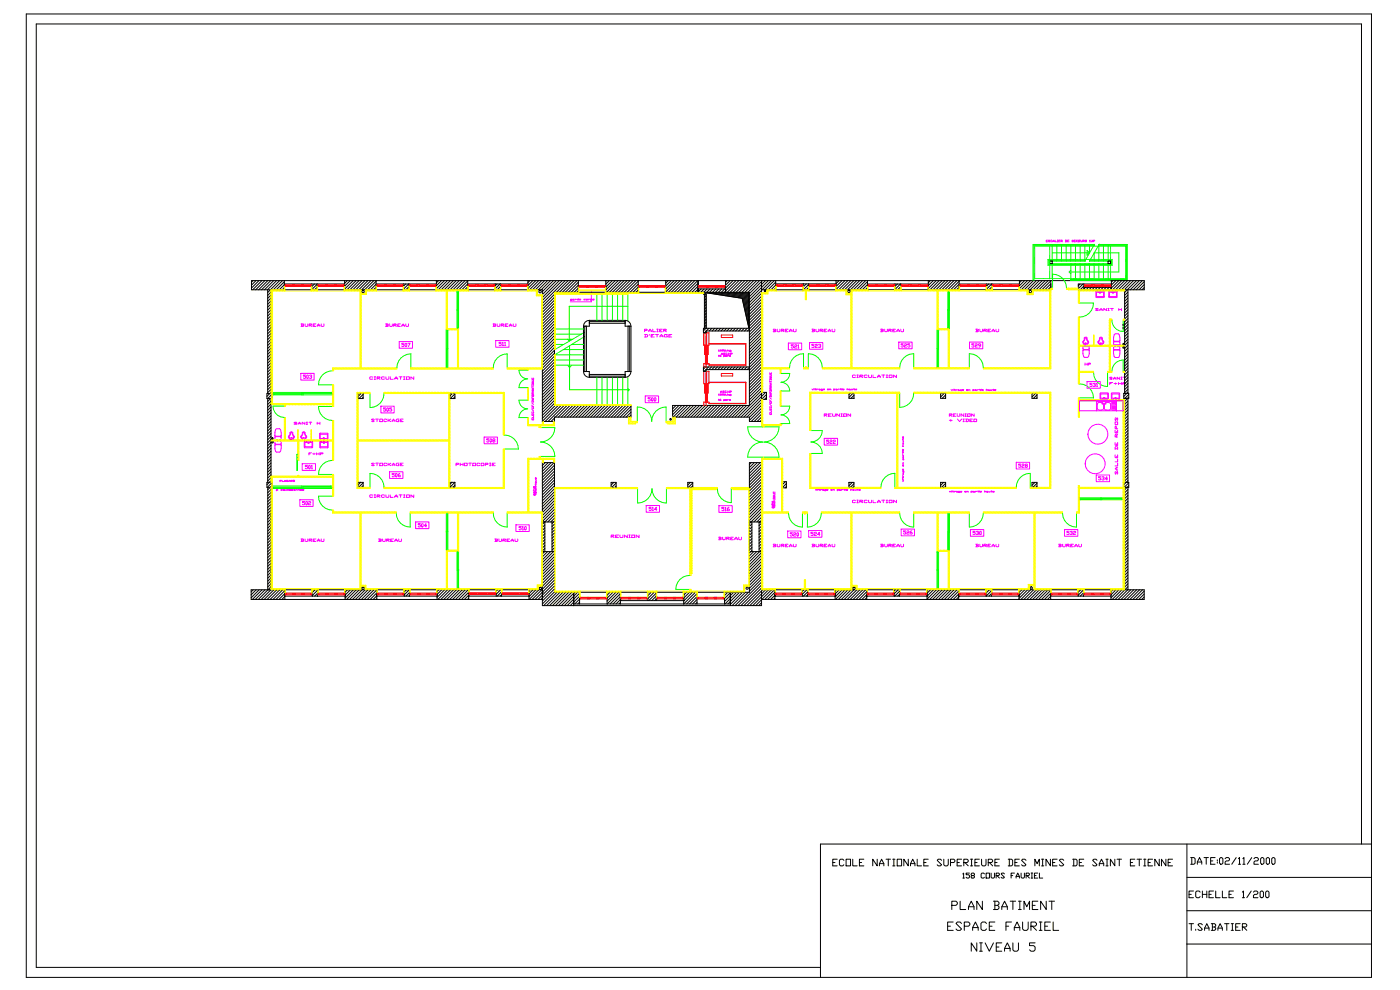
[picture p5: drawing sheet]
<svg xmlns="http://www.w3.org/2000/svg" width="420mm" height="297mm" viewBox="0 0 420 297" stroke-linecap="round" stroke-linejoin="round" font-family="sans-serif">
<g fill="none" stroke="#f0f" stroke-width=".3">
<path d="M313.7 72.2h.3M314.2 72h-.5v.5h.5M314.8 72.1h-.4l.3 .4-.3-.1M315.5 72.1h-.4l.1 .4 .3-.1M315.7 72.5l.2-.5 .3 .5M315.7 72.3h.5M316.4 72v.5h.4M317 72.5h.2M317 72h.2M317.1 72v.5M317.5 72.2h.2M317.9 72h-.4v.5h.4"/>
<path d="M318.1 72.2l.5-.1-.5-.1v.5M318.2 72.2l.4 .3M319.5 72l.4 .1v.3l-.4 .1M319.6 72v.5M320.1 72.2h.2M320.6 72h-.5v.5h.5M321.9 72.1l-.4-.1 .4 .4h-.5M322.1 72.2h.2M322.5 72h-.4v.5h.4M323.2 72.1h-.4v.3h.4M323.4 72h.5v.5h-.5zM324.1 72l.1 .5 .3-.1v-.4"/>
<path d="M324.7 72.2l.5-.1-.5-.1v.5M324.8 72.2l.4 .3M325.8 72.1l-.3-.1 .3 .4h-.4M326.7 72.1l.1 .4M326.7 72.5h.2M327.2 72l.1 .5 .3-.1v-.4M327.8 72.2l.5-.1-.5-.1v.5M90.3 97.1l.8 .1-.2 .3M90.5 97.5h.4l.2 .2-.8 .1M90.5 97.1v.7M91.5 97.1v.6l.2 .1 .6-.1v-.6M92.7 97.5h.6l.2-.3-.8-.1v.7"/>
<path d="M92.9 97.5l.6 .3M93.9 97.5h.4M94.7 97.1h-.8v.7h.8M95.1 97.8l.4-.7 .4 .7M95.1 97.6h.8M96.3 97.1v.6l.2 .1 .6-.1v-.6M115.6 97.1l.8 .1-.2 .3M115.8 97.5h.4l.2 .2-.8 .1M115.8 97.1v.7M116.8 97.1v.6l.2 .1 .7-.1v-.6M118.1 97.5h.6l.2-.3-.8-.1v.7M118.3 97.5l.6 .3"/>
<path d="M119.3 97.5h.4M120.1 97.1h-.8v.7h.8M120.5 97.8l.4-.7 .4 .7M120.5 97.6h.8M121.7 97.1v.6l.2 .1 .6-.1v-.6M147.9 97.1l.8 .1-.2 .3M148.1 97.5h.4l.2 .2-.8 .1M148.1 97.1v.7M149.1 97.1v.6l.2 .1 .6-.1v-.6M150.3 97.5h.6l.2-.3-.8-.1v.7M150.5 97.5l.6 .3M151.5 97.5h.4"/>
<path d="M152.3 97.1h-.8v.7h.8M152.7 97.8l.4-.7 .4 .7M152.7 97.6h.8M153.9 97.1v.6l.2 .1 .6-.1v-.6M171.5 89.9l-.4-.1 .1-.1h.3v.3h-.4M171.8 89.7l.3 .1zM172.1 89.8l.1 .1M172.4 89.7v.2M172.9 89.7l-.5 .1M173.1 89.7l.4 .1-.3 .1zM173.5 89.5v.4M173.7 89.8l.4-.1h-.4l.4 .2"/>
<path d="M175.5 89.7h-.4l.4 .2M175.7 89.7l.5 .1-.4 .1zM176.4 89.7v.2M176.8 89.7l-.4 .1M177 89.7h.5l-.5 .2M177 89.7v.3M177.3 87.2v3.3h-6.3M178.1 89.7h-.4l.3 .2h-.3M193.3 99h.6l.2-.2-.8-.1v.7M194.5 99.4l.4-.7 .4 .7M194.5 99.2h.8M195.7 98.7v.7h.9"/>
<path d="M197 99.4h.4M197 98.7h.4M197.2 98.7v.7M197.8 99h.4M198.6 98.7h-.8v.7h.8M199 99h.6l.2-.2-.8-.1v.7M199.2 99l.6 .4M231.8 98.7l.9 .1-.2 .2M232.1 99h.4l.2 .3-.9 .1M232.1 98.7v.7M233.1 98.7v.6l.2 .1 .6-.1v-.6M234.3 99h.6l.2-.2-.8-.1v.7"/>
<path d="M234.5 99l.6 .4M235.5 99h.4M236.3 98.7h-.8v.7h.8M236.7 99.4l.4-.7 .4 .7M236.7 99.2h.8M237.9 98.7v.6l.2 .1 .6-.1v-.6M243.5 98.7l.8 .1-.2 .2M243.7 99h.4l.2 .3-.8 .1M243.7 98.7v.7M244.7 98.7v.6l.2 .1 .6-.1v-.6M245.9 99h.6l.2-.2-.8-.1v.7M246.1 99l.6 .4"/>
<path d="M247.1 99h.4M247.9 98.7h-.8v.7h.8M248.3 99.4l.4-.7 .4 .7M248.3 99.2h.8M249.5 98.7v.6l.2 .1 .6-.1v-.6M264.1 98.7l.8 .1-.2 .2M264.3 99h.4l.2 .3-.8 .1M264.3 98.7v.7M265.3 98.7v.6l.2 .1 .6-.1v-.6M266.5 99h.6l.2-.2-.8-.1v.7M266.7 99l.6 .4M267.7 99h.4"/>
<path d="M268.5 98.7h-.8v.7h.8M268.9 99.4l.4-.7 .4 .7M268.9 99.2h.8M270.1 98.7v.6l.2 .1 .6-.1v-.6M292.6 98.7l.8 .1-.2 .2M292.8 99h.4l.2 .3-.8 .1M292.8 98.7v.7M293.8 98.7v.6l.2 .1 .6-.1v-.6M295 99h.6l.2-.2-.8-.1v.7M295.2 99l.6 .4M296.2 99h.4M297 98.7h-.8v.7h.8"/>
<path d="M297.4 99.4l.4-.7 .4 .7M297.4 99.2h.8M298.7 98.7v.6l.2 .1 .6-.1v-.6M328.7 87.2h2.3l.1 1.9h-2.4zM329.3 92.6l-.6-.2-.2 .2 .8 .4h-.8M329.7 87.6h-.9v1.2l2.1 .1v-1.3h-.9M329.7 87.3h.3v.5h-.3zM329.7 93.1l.5-.7 .4 .7M329.7 92.9h.9M331.8 92.4v.7l-.8-.7v.7M332.2 92.4h.4M332.2 93.1h.4"/>
<path d="M332.4 92.4v.7M332.5 87.2h2.4v1.9h-2.4zM333 92.4h.8M333.4 92.4v.7M333.6 87.6h-1l.1 1.2 2 .1 .1-1.3h-.9M333.6 87.3h.3v.5h-.3zM335.5 92.4v.7M335.5 92.8h.8M336.3 92.4v.7M90.2 111.9h4v2h-4zM91.6 112.4h-.6v.3h.5l.1 .5-.1 .2-.5-.2M92.1 112.4l.4 .2-.2 .8-.3-.2z"/>
<path d="M92.8 112.6l.2-.2 .5 .2-.4 .3M93.3 112.9l.2 .2-.2 .3-.5-.2M111.8 113h-.9v.5h.9M112.2 112.9h.4M112.2 113.7h.4M112.4 112.9v.8M113.1 113.3h.6l.3-.3-.9-.1v.8M113.3 113.3l.7 .4M115.3 113h-.9v.5h.9M115.7 112.9v.6l.2 .2 .7-.2v-.6M117 112.9v.8h.9M118.4 113.7l.4-.8 .4 .8"/>
<path d="M118.4 113.4h.8M119.7 112.9h.9M119.7 102.4h4v2h-4zM120.1 112.9v.8M121 112.9h.4M121 113.7h.4M121.1 102.9h-.6v.3l.6 .2-.1 .5-.5-.2M121.2 112.9v.8M121.5 103l.1-.1 .4 .1-.2 .9-.3-.2zM121.9 112.9h.9v.8h-.9zM122.3 102.9h.7l-.5 1M124.1 112.9v.8l-.9-.8v.8"/>
<path d="M148.6 102.1h4v2h-4zM150.3 102.6h-.6v.3l.6 .2-.1 .5-.5-.2M150.7 102.7l.1-.1v1M150.7 103.6h.3M151.3 102.7l.2-.1v1M151.3 103.6h.4M159.5 119.7h.5l-.5 .4h.5M159.5 119v.4h.5M159.5 118.3h.5v.5h-.5zM159.5 113.9l.5 .1-.1 .4h-.4M159.5 113.3v.4h.5v-.4M159.5 115.3v.2"/>
<path d="M159.5 115.7v.4M159.5 115.9h.5M159.5 115.4h.5M159.8 118.1l-.2-.4-.1 .4h.5M159.8 113.5v.2M159.8 119.2v.2M159.8 116.4v.4M160 117h-.5l.3 .2-.3 .3h.5M160 116.4l-.5 .2 .5 .2M160 114.6h-.4l-.1 .3 .4 .1 .1-.2h-.2M160 115.3v.2M160 117.7l-.2 .3"/>
<path d="M193.3 100.2l.9 .2v.5l-.9 .1M193.5 118.7h4v2h-4zM193.5 100.2v.8M194.8 100.2l-.2 .3M195 119.2h-.7v.3l.7 .2-.2 .5-.5-.2M195.3 100.6h.4M195.3 119.3l.2-.1 .3 .1-.1 .9-.4-.2zM196.1 100.2h-.8v.8h.8M196.3 119.2l.4 .1-.2 .9-.3-.2zM196.6 100.2h.9M197 100.2v.8M197.9 101l.4-.8 .5 .8"/>
<path d="M197.9 100.7h.9M200.1 100.2l-.9 .2v.5l.9 .1v-.4h-.2M200.6 100.6h.4M201.4 100.2h-.8v.8h.8M215.5 104.9l.1 .3M215.5 106.5l.1 .3M215.5 118.1l.1 .3M215.5 119.7l.1 .3M215.5 105.2h.2M215.5 106.8h.2M215.5 118.4h.2M215.9 104.9h.5l-.5 .2 .5 .1"/>
<path d="M215.9 118.1h.5l-.5 .2 .5 .1M216 117.7l.3-.5 .2 .5M216 117.5h.5M216.1 106.4l-.2 .3h.3l-.3-.1M216.1 119.6l-.2 .2 .2 .2 .1-.1-.3-.1M216.3 106.3l.2-.5 .2 .5M216.3 106.1h.4M217 106.6h.4l-.4 .2M217 106.6v.3M217 104.8h-.4l.4 .2-.1 .2h-.3M217 118.1h-.4l.4 .1-.1 .2h-.3M217.1 117.2h-.4l.4 .4h-.4"/>
<path d="M217.2 104.9h.4v.3h-.4zM217.2 118.1h.4v.3h-.4zM217.4 105.9h-.4l.4 .3h-.4M217.5 106.7l.3-.1h-.3l.3 .2M217.5 119.9l.3-.1h-.3l.3 .2M217.8 117.2h-.4v.4h.4M217.9 105.2l-.1 .1M217.9 118.4l-.1 .1M218 117.6v.1M218.1 105.9h-.5v.3h.5M218.1 104.8v.4M218.1 106.6v.2"/>
<path d="M218.1 118.1v.3M218.1 119.8v.2M218.2 117.2v.5M218.2 117.4h.5M218.3 106.2v.1M218.3 105.1l.3 .1M218.3 118.3l.3 .1M218.5 106.6l-.4 .1M218.5 119.8l-.4 .1M218.5 105.8v.5M218.5 106h.4M218.6 105l-.5 .1"/>
<path d="M218.6 118.2l-.5 .1M218.7 117.2v.5M218.9 117.4l.4-.2h-.4v.5M218.9 105.8v.5M219.1 106.6h-.4l.4 .1-.4 .1M219.1 119.8h-.3l.3 .1-.4 .1M219.2 106l.4-.1-.4-.1v.5M219.2 105.2h-.4l.1-.2h.3v.3h-.4M219.2 118.4h-.4l.1-.2h.3v.3h-.4M230.8 119.8v.5h.5M230.8 118.1h.5l-.5 .4h.5M230.8 117.4v.5h.5"/>
<path d="M230.8 116.8h.5v.4h-.5zM230.8 112.4l.5 .1-.1 .3h-.4M230.8 111.7v.4h.5v-.4M230.8 119.2l.5 .4M230.8 113.7v.2M230.8 114.1v.5M230.8 118.7v.3M230.8 118.8h.5M230.8 114.3h.5M230.8 113.8h.5M231.1 116.5l-.2-.4-.1 .4h.5M231.1 111.9v.2"/>
<path d="M231.1 117.6v.3M231.2 114.8v.4M231.3 115.4h-.5l.4 .3-.4 .2h.5M231.3 114.8l-.5 .2 .5 .2M231.3 113h-.4l-.1 .3 .4 .2 .1-.3h-.1M231.3 113.7v.2M231.3 118.7v.3M231.3 116.1l-.2 .3M236.4 102.8h4v2h-4zM237.9 103.3h-.7v.4l.7 .1-.2 .5-.5-.1M238.2 103.5l.2-.2 .5 .2-.2 .3-.5 .2v.3h.7M239.2 103.5l.2-.2v1"/>
<path d="M239.2 104.3h.4M242.7 102.7h4v2h-4zM243.5 116.6l.2 .2 .2-.2M244.1 103.2h-.7v.3l.7 .2-.2 .5-.5-.2M244.1 116.5v.3M244.3 116.6h.4M244.4 103.3l.2-.1 .5 .1-.2 .4-.5 .1v.4h.7M244.5 116.5v.3h.2M244.9 116.6v.2M245.4 116.7h-.5M245.4 103.3l.5-.1 .2 .3-.3 .2M245.6 116.7l.3 .1z"/>
<path d="M245.9 116.8h.1M245.9 103.7l.2 .1-.2 .4-.5-.2M246.6 116.8h-.4l.1-.2 .3 .1v.2h-.4M246.8 116.7l.4-.1-.4 .1 .4 .1M248.1 116.7l.3-.1-.3 .1 .3 .1M248.7 116.7l.4-.1 .1 .2M248.7 116.6v.2M250 116.7h.4l-.4 .1M250 116.6v.4M250.6 116.7l.3 .1zM250.9 116.8h.2M251.3 116.6v.2"/>
<path d="M251.7 116.7h-.4M251.9 116.6h.4M252.1 116.5v.3h.2M252.5 116.5v.3M252.7 116.7l.4-.1-.4 .1 .4 .1M254 116.7l.3-.1 .1 .2M254 116.5v.3M254.6 116.7l.3 .1zM254.9 116.8h.2M255.3 116.6l.1 .2 .3-.1M255.7 116.6v.2M255.9 116.6h.4"/>
<path d="M256.1 116.5v.3h.2M256.5 112.5h-.9v.5h.9M256.5 116.7l.3-.1-.3 .1 .3 .1M256.9 112.4h.5M256.9 113.1h.5M257.2 112.4v.7M257.8 112.8h.7l.2-.3-.9-.1v.7M258 112.8l.7 .3M260 112.5h-.9v.5h.9M260.5 112.4v.6l.2 .1 .6-.1v-.6M261.8 112.4v.7h.9M263.1 113.1l.4-.7 .5 .7"/>
<path d="M263.1 112.9h.9M264.4 112.4h.9M264.9 112.4v.7M265.7 112.4h.5M265.7 113.1h.5M266 112.4v.7M266.6 112.4h.9v.7h-.9zM268.8 112.4v.7l-.9-.7v.7M269.5 102.5h4v2h-4zM270.9 103h-.7v.4h.5l.2 .5-.2 .1-.5-.1M271.2 103.2l.2-.2 .5 .2-.2 .3-.5 .2v.3h.7M272.9 103h-.7v.4l.7 .1-.2 .5-.5-.1"/>
<path d="M285.2 116.8l.2 .2 .2-.2M285.8 116.6v.4M286 116.8h.5M286.3 116.6v.4h.2M286.7 116.8v.2M287.1 116.8l-.4 .1M287.3 116.8l.3 .2zM287.6 117h.1M288.4 117h-.5l.1-.2h.4v.3h-.5M288.6 116.9l.3-.1h-.3l.3 .2M289.8 116.9l.4-.1h-.4l.4 .2M290.5 116.9l.3-.1 .1 .2"/>
<path d="M290.5 116.8v.2M290.7 102.5h4v2h-4zM291.7 117l.5-.2h-.5v.3M292.1 103h-.7v.4h.5l.2 .5-.2 .1-.5-.1M292.4 116.8l.3 .2zM292.4 103.2l.2-.2 .5 .2-.2 .3-.5 .2v.3h.7M292.7 117h.1M293 116.8v.2M293.4 116.8l-.4 .1M293.6 116.8h.4M293.8 116.6v.4h.2M294.1 103.5l-.7-.1 .2-.4 .5 .2v.5l-.5 .3"/>
<path d="M294.3 116.6v.4M294.5 116.9l.3-.1h-.3l.3 .2M295.7 116.9l.3-.1 .1 .2M295.7 116.6v.4M296.4 116.8l.3 .2zM296.7 117h.1M297 116.8l.1 .2 .3-.1M297.4 116.8v.2M297.6 116.8h.4M297.8 116.6v.4h.2M298.3 116.9l.3-.1h-.3l.3 .2M324.7 105.1l.2 1.8 .3 .2h.9l.3-.2 .2-1.8"/>
<path d="M324.7 105.1l.2-.2h1.5l.2 .2M324.8 103.9h1.8v.6l-.2 .2h-1.5zM324.8 104.6l-.1 .5M325.1 101.3l.6-.3 .3 .7a1.14 1.14 0 0 1-.1 1.7v-.2h-.6l-.2 .2v-.4l-.4-.3zM325.4 108.8v.6M325.4 109.1h.6M325.4 101.3h.3l.6 1.3a1.04 1.04 0 0 1-1.5 0zM325.4 103.2v.2h.3v-.2M325.4 103.4h.3M325.5 102.8h.1M326 114.4h3.9v2h-3.9zM326 108.8v.6"/>
<path d="M326.3 109.1l.7-.2-.7-.1v.6M326.5 104.6l.1 .5M327.5 114.9h-.7v.3l.7 .2-.2 .5-.5-.2M327.8 115l.5-.1 .2 .3-.4 .2M328.3 115.4l.2 .1-.2 .4-.5-.2M328.8 115l.2-.1v1M328.8 115.9h.3M329.7 101.3l.6-.3 .7 1.4-.5 1-.1-.2h-.6v.2a1.14 1.14 0 0 1-.1-1.7zM329.9 101.3h.4l.5 1.3a1.04 1.04 0 0 1-1.4 0zM330 117.8h2.3v1.9h-2.3zM330 103.2v.2h.2v-.2M330 103.4h.2"/>
<path d="M330.1 102.8h.1M331 119.4h-.9v-1.3h2.1v1.3h-.9M331 119.1h.3v.6h-.3zM332.7 114.9h.5M333.3 117.8h2.4v1.9h-2.4zM333.5 113.2l-.6-.2-.2 .2 .8 .4h-.8M333.6 114.6h-.9v.7M333.9 113.7l.3-.7 .4 .7M333.9 113.5h.7M333.9 105.1l.2 1.8 .3 .2h.9l.3-.2 .2-1.8M333.9 105.1l.2-.2h1.5l.2 .2M333.9 102.1l.2-1.9 .3-.2h.9l.3 .2 .2 1.9"/>
<path d="M333.9 102.1l.1 .4M333.9 102.1l.2 .2h1.5l.2-.2M334 103.9h1.8v.6l-.2 .3h-1.5zM334 104.6l-.1 .5M334.1 114.9h.8M334.1 102.4h1.5l.2 .9h-1.8zM334.3 119.4h-.9l.1-1.3h2l.1 1.3h-1M334.3 119.1h.3v.6h-.3zM334.5 114.7v.5M335.4 114.9h.9M335.4 114.6v.7M335.7 104.6l.1 .5"/>
<path d="M335.7 113v.7l-.7-.7v.7M335.8 102.1l-.1 .4M336.1 113.7h.4M336.1 113h.4M336.3 114.6v.7M336.3 113v.7M336.7 114.9h.7l.2-.2-.9-.1v.7M336.9 113h.7M337.2 113v.7M82.4 130.5l.2-1.8 .3-.2h.9l.3 .2 .2 1.8M82.4 133.4l.2 1.9 .3 .2h.9l.3-.2 .2-1.9M82.4 133.4l.2-.1h1.5l.2 .1"/>
<path d="M82.4 130.5l.1 .5M82.4 130.5l.2 .2h1.5l.2-.2M82.5 132.3h1.8v.5l-.1 .3h-1.6zM82.5 133l-.1 .4M82.6 130.9h1.6l.1 .8h-1.8zM84.2 133l.1 .4M84.3 130.5l-.1 .5M87 129.6l.5-.2 .7 1.3-.4 1.1-.1-.2h-.6v.2a1.15 1.15 0 0 1-.1-1.7v-.4M87.2 129.7h.3l.6 1.3a1.04 1.04 0 0 1-1.5 0zM87.2 131.7h.3M87.2 131.6v.2h.3v-.2M89 126.6h-.8l.8 .5h-.8"/>
<path d="M89.4 127.2l.4-.7 .4 .7M89.4 126.9h.8M90.6 139h4v2h-4zM90.6 129.6l.6-.2 .3 .7a1.15 1.15 0 0 1-.1 1.7v-.2h-.6v.2a1.15 1.15 0 0 1-.2-1.7v-.4M90.9 129.7h.3l.6 1.3a1.03 1.03 0 0 1-1.5 0zM90.9 131.7h.3M90.9 131.6v.2h.3v-.2M91 131.1h.1M91.3 132.3l2.4-.1v1.9h-2.4zM91.4 126.5v.7l-.8-.7v.7M91.8 126.5h.5M91.8 127.2h.5"/>
<path d="M92 126.5v.7M92.2 139.5h-.7v.3l.7 .2-.2 .5-.5-.2M92.4 132.6h-1l.1 1.3h2l.1-1.3h-1M92.4 132.3h.2v.5h-.2zM92.6 136h.4M92.7 126.5h.8M92.7 139.5l.3 .1-.1 .9-.4-.2zM93.1 126.5v.7M93.4 139.6l.1-.1v1M93.4 135.7h-.8v.6M93.8 136h.8M94.2 135.8v.4"/>
<path d="M94.9 136h.8M94.9 135.7v.6M95.1 126.5v.7M95.1 126.8h.8M95.7 135.7v.6M95.9 129.9h2.4v1.9h-2.4zM95.9 126.5v.7M95.9 132.3l2.4-.1 .1 1.9h-2.5zM96.1 136h.6l.2-.2-.8-.1v.6M96.9 131.4h-.9l.1-1.3 2 .1 .1 1.2h-1M96.9 131.2h.3v.5h-.3zM97 132.6h-.9v1.3h2.1v-1.3h-.9"/>
<path d="M97 132.3h.3v.5h-.3zM112.2 125.7l-.6-.1-.2 .1 .8 .5h-.8M112.2 138.9h-.8l.8 .5h-.8M112.6 138.8h.9M112.6 125.6h.9M113.1 125.6v.8M113.1 138.8v.8M113.9 125.6h.8v.8h-.8zM113.9 138.8h.8v.8h-.8zM114.2 121.7h4v2h-4zM115.6 122.2h-.6v.4l.6 .1-.1 .5-.5-.1M115.9 125.7h-.8v.5l.2 .2 .6-.2"/>
<path d="M115.9 138.9h-.8v.5h.8M116.1 122.2l.4 .2-.2 .8-.3-.1zM116.4 125.6v.8M116.4 138.8v.8M116.6 126l.6 .4M116.6 139.2l.6 .4M117.2 125.6l-.8 .4M117.2 138.8l-.8 .4M117.5 122.2h-.7v.4l.7 .1-.2 .5-.5-.1M117.6 126.4l.4-.8 .4 .8M117.6 139.6l.4-.8 .4 .8M117.6 126.1h.8"/>
<path d="M117.6 139.3h.8M119.7 125.6l-.9 .1v.5l.2 .2h.7v-.4h-.2M119.7 138.8l-.9 .1v.5l.2 .2h.7v-.4h-.2M120.1 139.2h.4M120.1 126h.4M120.9 125.6h-.8v.8h.8M120.9 138.8h-.8v.8h.8M136.8 139.2h.6l.2-.3-.8-.1v.8M138 138.8v.8M138 139.2h.8M138.8 138.8v.8M139.3 138.8h.8v.8h-.8z"/>
<path d="M140.5 138.8h.9M140.9 138.8v.8M141.8 138.8h.8v.8h-.8zM143.9 138.9h-.9v.5h.9M144.3 138.8h.8v.8h-.8zM145.2 131h4v2h-4zM145.5 139.2h.7l.2-.3-.9-.1v.8M146.6 131.5h-.7v.3l.7 .2-.2 .5-.5-.2M146.8 138.8h.4M146.8 139.6h.4M147 138.8v.8M147.1 131.5l.3 .1-.1 .9-.4-.2z"/>
<path d="M147.6 139.2h.4M147.9 132l-.1-.4 .5-.1 .1 .3-.6 .3 .1 .4 .5-.2-.1-.3M148.5 138.8h-.9v.8h.9M159.5 125.4v.4h.5v-.4M159.5 124.1v.4h.5v-.4M159.5 121.4v.5h.5M159.5 122.7l.5 .5M159.5 120.8l.5 .4M159.5 120.3v.2M159.5 120.4h.5M159.6 123.4v.4h.3v-.4M159.6 122.1v.4l.4-.1-.1-.3"/>
<path d="M159.8 121.6v.3M159.8 124.3v.2M159.8 125.6v.2M160 124.7v.5h-.5M160 120.3v.2M215.5 120h.2M217 120l.4-.2h-.4v.3M230.8 123.8v.4h.5v-.4M230.8 122.5v.4h.5v-.4M230.8 121.2l.5 .4M230.9 121.8v.5h.3v-.5M230.9 120.5v.4h.3v-.4"/>
<path d="M231.1 120.1v.2M231.1 122.7v.2M231.1 124v.2M231.3 123.1v.5h-.5M247.2 131.4h4v2h-4zM247.2 124.4h.6l.2-.3-.8-.1v.8M247.4 124.4l.6 .4M248.4 124.4h.4M248.5 131.9h-.7v.3l.7 .2-.2 .5-.5-.2M248.8 132.1l.2-.2 .5 .2-.2 .3-.5 .2v.3h.7M249.2 124h-.8v.8h.8M249.7 124v.6l.2 .2 .6-.2v-.6"/>
<path d="M249.8 132.1l.2-.2 .5 .2-.2 .3-.5 .2v.3h.7M251.7 124v.8l-.8-.8v.8M252.2 124.8h.4M252.2 124h.4M252.4 124v.8M253 124h.8v.8h-.8zM255.1 124v.8l-.9-.8v.8M270.6 135.3h.3M270.6 133.8h.3M270.7 131.5v.4M270.7 135.5v.4M270.7 139h.2"/>
<path d="M270.7 137.8h.4M270.7 136.5h.2M270.7 132.1h.2M270.8 137.8v-.4l.1 .4M270.8 136.8l.1 .4zM270.8 136.1v.4M270.8 132.8l.1 .4zM270.8 132.1l.1 .3-.2 .1M270.9 135.5v.2h-.3M270.9 131.5v.2h-.3M270.9 139.4v.3l-.2-.3 .1 .3M270.9 138.6l-.2 .1 .1 .3"/>
<path d="M270.9 134.7v.3l-.2-.3 .1 .3M270.9 133.4l-.2 .1 .1 .3M270.9 130.9v.4l-.2-.4 .1 .4M270.9 136.7v.1M270.9 132.7v.1M284.7 124.4h.6l.2-.3-.8-.1v.8M284.7 126h.8M284.9 124.4l.6 .4M285.1 125.7v.5M285.8 124.4h.4M286.6 124h-.8v.8h.8M287 124v.6l.2 .2 .6-.2v-.6"/>
<path d="M287.1 125.6l.6 .8 .7-.8M288.8 125.6h.4M288.8 126.4h.4M289 125.6v.8M289 124v.8l-.8-.8v.8M289.4 124.8h.4M289.4 124h.4M289.6 124v.8M289.6 125.6l.8 .1v.5l-.8 .2M289.8 125.6v.8M290.2 124h.7v.8h-.7zM290.8 126h.4"/>
<path d="M291.6 125.6h-.8v.8h.8M292 125.6h.9v.8h-.9zM292.1 124v.8l-.8-.8v.8M304.7 138.5h4v2.1h-4zM306.1 139.1h-.7v.3l.7 .2-.2 .5-.5-.2M306.4 139.2l.2-.1 .5 .1-.2 .4-.5 .1v.4h.7M307.6 139.6l-.2-.4 .5-.1 .2 .3-.7 .3 .2 .4 .5-.2-.2-.3M323.7 120.1h13.1v3h-13.1zM328.8 120.4h6M328.8 120.1v3M329.3 120.7l1.1-.1 .4 .3 .1 1.5-.2 .4-1.5-.1-.2-1.6zM331.3 120.8h1.6l.1 1.6-.2 .4-1.1 .1-.5-.3z"/>
<path d="M333.3 122.9h1.3M333.3 120.6h1.3M333.3 120.9h1.3M333.3 121.1h1.3M333.3 121.4h1.3M333.3 121.6h1.3M333.3 121.9h1.3M333.3 122.1h1.3M333.3 122.4h1.3M333.3 122.6h1.3M334.4 136.3v.9h.7v-.9M334.4 134.7l.1-.8h.5l.1 .8"/>
<path d="M334.4 132.6v.8h.7v-.8M334.4 128.9v.8h.7v-.8M334.4 126.4h.7v.9h-.7zM334.4 134.5h.7M334.5 125.2l-.1 .6 .1 .2 .5-.8v.8M334.8 131v-.7l-.3-.2-.1 .9h.7M334.8 128.5v-.6l-.3-.2-.1 .8h.7M334.8 129.3v.4M334.8 133v.4M334.8 136.7v.5M334.8 120.1v3M335.1 138.8v.8h-.7"/>
<path d="M335.1 137.6v.8h-.7M335.1 130.1l-.3 .7M82.9 146.8h.4l-.4 .2M82.9 146.7v.4M83.9 144.1l.5-.1-.5-.1v.4M84.6 143.9v.4h.4M84.6 146.7l-.4 .1 .4 .2M84.9 146.8l.3-.1 .1 .2-.3 .1zM85.3 144.3l.2-.4 .2 .4M85.3 144.2h.4M85.5 146.7l.1 .3 .4-.2M86 146.7v.3"/>
<path d="M86.2 146.6l.1 .4M86.4 144h-.5l.1 .3 .4-.1M86.5 146.6v.4M86.6 144.3l.2-.4 .2 .4M86.6 144.2h.4M87.2 146.7l-.5 .1 .4 .2h-.4M87.2 144.1l.5-.1-.5-.1v.4M87.3 144.1l.4 .2M87.8 146.7h-.3l.3 .2-.4 .1M87.9 143.9l.4 .1v.2l-.4 .1M88 143.9v.4M88.1 146.8l.3 .1z"/>
<path d="M88.4 146.9l.1 .1M88.7 146.8l.3-.1 .2 .3M88.7 146.7v.3M89.4 146.7h.4M89.6 146.6v.3h.2M89.9 149.8h4v2h-4zM90 146.8l.4-.1-.4 .1 .4 .2M91.1 146.7l-.4 .1 .3 .2h-.3M91.3 150.3h-.6v.3l.6 .2v.3l-.1 .2-.5-.2M91.8 150.3l.4 .1-.2 .9-.3-.2zM92.5 150.4l.2-.1 .5 .1-.2 .4-.5 .1v.4h.7M93.4 140.5h.3"/>
<path d="M111.8 148.4h-.9v.5l.2 .2 .7-.2M112.2 148.3h.4M112.2 149.1h.4M112.4 148.3v.8M113.1 148.7h.6l.3-.3-.9-.1v.8M113.3 148.7l.7 .4M115.3 148.4h-.9v.5l.2 .2 .7-.2M115.7 148.3v.6l.2 .2 .7-.2v-.6M116.8 141.4h4v2h-4zM117 148.3v.8h.9M118.2 141.9h-.6v.3l.6 .2-.1 .5-.5-.2M118.4 149.1l.4-.8 .4 .8"/>
<path d="M118.4 148.8h.8M118.7 141.9l.4 .2-.2 .8-.3-.2zM119.7 148.3h.9M119.9 141.9l-.5 .3v.5l.5 .2 .2-.3-.7-.2M120.1 148.3v.8M121 148.3h.4M121 149.1h.4M121.2 148.3v.8M121.9 148.3h.9v.8h-.9zM124.1 148.3v.8l-.9-.8v.8M124.6 156.4h4v2h-4zM126.1 156.9h-.7v.4h.5l.2 .5-.2 .1-.5-.1"/>
<path d="M126.4 157.1l.2-.2 .3 .2-.2 .8-.3-.1zM127.9 157.6h-.7l.5-.7v1M154.7 157.3h4v2h-4zM156.3 157.8h-.7v.3h.5l.2 .5-.2 .2-.5-.2M156.6 158l.2-.2v1M156.6 158.8h.4M157.3 158l.2-.2 .3 .2-.2 .8-.3-.2zM159.9 147.1h.4M160 146.9h.3M160.1 147.4l.1 .4zM160.3 148l-.1 .4-.2-.1 .1-.3h.2v.4M160.3 146.4l-.3 .1 .1 .4"/>
<path d="M160.3 145.9l-.1 .3-.2-.3 .1 .3M160.3 147.3l-.1 .1M160.4 146.4h.4M160.4 145.1h.4M160.5 146.7l.1 .4 .2-.4M160.5 148v.4M160.5 145.8h.3M160.5 143.8h.3M160.7 143.8l.1 .3-.3 .1M160.7 148v.2h-.3M160.8 147.4l-.1 .4-.2-.4 .2 .4M160.8 146l-.3 .1 .2 .3"/>
<path d="M160.8 145.3l-.3 .1 .2 .4M160.8 144.5l-.2 .4v-.4h.3M160.8 143.2l-.1 .4-.2-.4 .2 .4M193.8 151.5h4v2h-4zM195.3 152h-.7v.3l.7 .2-.2 .5-.5-.2M195.6 152.2l.2-.2v1M195.6 153h.3M196.9 152.7h-.6l.5-.7v1M215.6 151.5h4v2h-4zM217.1 152.1h-.7v.3h.5l.2 .5-.2 .1-.5-.1M217.4 152.2l.2-.1v.9M217.4 153h.4"/>
<path d="M218.6 152.1l-.5 .3v.5l.2 .1 .5-.1-.2-.3h-.5M231.3 151.2h.1M231.5 151.2h.3M231.5 151h.3M231.6 151.5l.2 .1v.1l-.3-.1zM231.8 151.9v.3l-.3-.1 .1-.2h.3v.3M231.8 150.7l-.3 .1 .2 .2M231.8 150.3v.2l-.3-.2 .2 .2M231.8 151.4v.1M231.9 148.1l.5 .1-.1 .3h-.4M231.9 147.4v.4h.5v-.4M231.9 150.3h.5"/>
<path d="M231.9 149.4v.2M231.9 149.5h.5M232 150.5l.1 .4 .3-.1v-.3M232 151.8v.4M232.1 147.6v.2M232.3 151.8v.2h-.4M232.4 151.2l-.1 .4-.3-.4h.2v.4M232.4 149.8l-.4 .1 .2 .4M232.4 148.7h-.4l-.1 .3 .4 .2 .1-.3h-.2M232.4 149.4v.2M236.2 159.1h4v2h-4zM237.6 159.6h-.6v.4l.6 .1-.1 .5-.5-.1"/>
<path d="M238 159.8l.1-.2 .5 .2-.1 .3-.5 .2v.3h.6M239 159.8l.1-.2 .4 .2-.2 .8-.3-.1zM242.5 159h4v2h-4zM243.8 159.5h-.6v.3l.6 .2-.1 .5-.5-.2M244.2 159.7l.1-.2 .5 .2-.1 .3-.5 .2v.3h.6M244.5 146.7l.2 .3 .2-.3M245.2 146.6v.4M245.4 146.7h.4M245.6 146.6v.3h.2M246 146.7v.3M246.4 146.8h-.4M246.6 146.8l.3 .1z"/>
<path d="M246.9 146.9l.2 .1M247.7 147l-.4-.1 .1-.2 .3 .1v.2h-.4M247.9 146.8l.3-.1-.3 .1 .3 .2M249.2 146.8l.3-.1-.3 .1 .3 .2M249.8 146.8l.3-.1 .1 .3M249.8 146.7v.3M251.1 146.8h.4l-.4 .2M251.1 146.7v.4M251.7 146.8l.3 .1zM252 146.9l.1 .1M252.3 146.7v.3M252.7 146.8h-.4"/>
<path d="M252.9 146.7h.5M253.2 146.6v.3h.2M253.6 146.6v.4M253.8 146.8l.3-.1-.3 .1 .3 .2M255.1 146.8l.3-.1 .1 .3M255.1 146.6v.4M255.7 146.8l.3 .1zM256 146.9l.1 .1M256.3 146.7l.1 .3 .3-.2M256.5 150h-.9v.5h.9M256.7 146.7v.3M256.9 149.9h.5"/>
<path d="M256.9 150.7h.5M256.9 146.7h.5M257.2 146.6v.3h.2M257.2 149.9v.8M257.6 146.8l.3-.1-.3 .1 .3 .2M257.8 150.3h.7l.2-.3-.9-.1v.8M258 150.3l.7 .4M260 150h-.9v.5h.9M260.5 149.9v.6l.2 .2 .6-.2v-.6M261.8 149.9v.8h.9M263.1 150.7l.4-.8 .5 .8M263.1 150.4h.9"/>
<path d="M264.4 149.9h.9M264.9 149.9v.8M265.7 149.9h.5M265.7 150.7h.5M266 149.9v.8M266.6 149.9h.9v.8h-.9zM268.8 149.9v.8l-.9-.8v.8M270.2 158.6h4v2h-4zM270.6 143.7h.3M270.7 143.9l.2 .2-.2 .2M270.7 143v.5M270.7 142.8h.2"/>
<path d="M270.8 142.4v.4M270.8 141.9l.1 .3zM270.9 143v.3h-.3M270.9 141.2v.4l-.2-.1 .1-.3h.2v.4M270.9 140.6v.3l-.2-.3 .1 .3M270.9 141.8v.1M271.6 159.1h-.7v.3l.7 .2-.2 .5-.5-.2M271.9 159.2l.2-.1 .5 .1-.2 .4-.5 .1v.4h.7M273.4 159.1l-.5 .3v.5l.5 .2 .2-.4-.7-.1M284.7 147.2l.2 .3 .2-.3M285.3 147.1v.4M285.5 147.2h.4"/>
<path d="M285.7 147.1v.3h.2M286.1 147.2v.3M286.6 147.3l-.5 .1M286.8 147.3l.3 .1zM287.1 147.4l.1 .1M287.8 147.5l-.4-.1 .1-.2 .3 .1v.2h-.4M288 147.4l.4-.2-.4 .1 .4 .2M289.3 147.4l.3-.2-.3 .1 .3 .2M289.9 147.4l.4-.2 .1 .3M289.9 147.2v.3M291 158.7h4v2h-4zM291.2 147.3h.4l-.4 .2"/>
<path d="M291.2 147.2v.4M291.8 147.3l.3 .1zM292.1 147.4l.2 .1M292.4 159.2h-.6v.4l.6 .1-.1 .5-.5-.1M292.5 147.2v.3M292.8 159.4l.5-.2 .1 .4-.3 .1M292.9 147.3l-.4 .1M293.1 147.2h.4M293.3 159.7l.1 .2-.1 .3-.5-.1M293.3 147.1v.3h.2M293.7 147.1v.4M293.9 159.2l.4 .2-.2 .8-.3-.1z"/>
<path d="M293.9 147.4l.4-.2-.4 .1 .4 .2M295.2 147.4l.3-.2 .1 .3M295.2 147.1v.4M295.8 147.3l.3 .1zM296.1 147.4l.2 .1M296.5 147.2l.1 .3 .3-.1M296.9 147.2v.3M297.1 147.2h.4M297.3 147.1v.3h.2M297.7 147.4l.3-.2-.3 .1 .3 .2M319.2 158.7h4v2h-4zM320.6 159.2h-.7v.4l.7 .1-.2 .5-.5-.1"/>
<path d="M320.9 159.4l.2-.2 .5 .2-.4 .3M321.4 159.7l.2 .2-.2 .3-.5-.1M321.9 159.4l.2-.2 .5 .2-.2 .3-.5 .2v.3h.7M328.7 142.3h4v2.1h-4zM330.1 142.9h-.7v.3l.7 .2v.3l-.2 .2-.5-.2M330.4 143l.2-.1 .5 .1-.4 .4M330.9 143.4l.2 .1-.2 .4-.5-.2M332.1 143.5h-.7l.5-.6v1M334.5 141.3v.8l.5-.8 .1 .2-.1 .6M334.9 140v.9M335.1 140l-.7 .5 .7 .4M90.3 161.5l.8 .1-.2 .3"/>
<path d="M90.5 161.9h.4l.2 .2-.8 .2M90.5 161.5v.8M91.5 161.5v.6l.2 .2 .6-.2v-.6M92.7 161.9h.6l.2-.3-.8-.1v.8M92.9 161.9l.6 .4M93.9 161.9h.4M94.7 161.5h-.8v.8h.8M95.1 162.3l.4-.8 .4 .8M95.1 162h.8M96.3 161.5v.6l.2 .2 .6-.2v-.6M113.5 161.5l.8 .1-.2 .3M113.7 161.9h.4l.2 .2-.8 .2"/>
<path d="M113.7 161.5v.8M114.7 161.5v.6l.2 .2 .6-.2v-.6M115.9 161.9h.6l.2-.3-.8-.1v.8M116.1 161.9l.6 .4M117.2 161.9h.4M118 161.5h-.8v.8h.8M118.4 162.3l.4-.8 .4 .8M118.4 162h.8M119.6 161.5v.6l.2 .2 .6-.2v-.6M148.4 161.5l.8 .1-.2 .3M148.6 161.9h.4l.2 .2-.8 .2M148.6 161.5v.8"/>
<path d="M149.6 161.5v.6l.2 .2 .6-.2v-.6M150.8 161.9h.6l.2-.3-.8-.1v.8M151 161.9l.6 .4M152 161.9h.4M152.8 161.5h-.8v.8h.8M153.2 162.3l.4-.8 .4 .8M153.2 162h.8M154.4 161.5v.6l.2 .2 .6-.2v-.6M183.3 160.7h.6l.2-.2-.8-.2v.8M183.5 160.7l.6 .4M184.6 160.7h.4M185.5 160.3h-.9v.8h.9"/>
<path d="M185.9 160.3v.7l.2 .1 .7-.1v-.7M188.1 160.3v.8l-.9-.8v.8M188.5 161.1h.5M188.5 160.3h.5M188.8 160.3v.8M189.4 160.3h.9v.8h-.9zM191.6 160.3v.8l-.9-.8v.8M215.5 161l.8 .1-.2 .3M215.7 161.4h.4l.2 .2-.8 .1M215.7 161v.7M216.7 161v.6l.2 .1 .6-.1v-.6M217.9 161.4h.6l.2-.3-.8-.1v.7"/>
<path d="M218.1 161.4l.6 .3M219.1 161.4h.4M219.9 161h-.8v.7h.8M220.3 161.7l.4-.7 .4 .7M220.3 161.5h.8M221.5 161v.6l.2 .1 .6-.1v-.6M231.8 163.1l.9 .1-.2 .3M232.1 163.5h.4l.2 .2-.9 .2M232.1 163.1v.8M233.1 163.1v.6l.2 .2 .6-.2v-.6M234.3 163.5h.6l.2-.3-.8-.1v.8M234.5 163.5l.6 .4"/>
<path d="M235.5 163.5h.4M236.3 163.1h-.8v.8h.8M236.7 163.9l.4-.8 .4 .8M236.7 163.6h.8M237.9 163.1v.6l.2 .2 .6-.2v-.6M243.5 163.1l.8 .1-.2 .3M243.7 163.5h.4l.2 .2-.8 .2M243.7 163.1v.8M244.7 163.1v.6l.2 .2 .6-.2v-.6M245.8 160.2h-.6l.5-.7v1M245.9 163.5h.6l.2-.3-.8-.1v.8M246.1 163.5l.6 .4"/>
<path d="M247.1 163.5h.4M247.9 163.1h-.8v.8h.8M248.3 163.9l.4-.8 .4 .8M248.3 163.6h.8M249.5 163.1v.6l.2 .2 .6-.2v-.6M264.1 163.1l.8 .1-.2 .3M264.3 163.5h.4l.2 .2-.8 .2M264.3 163.1v.8M265.3 163.1v.6l.2 .2 .6-.2v-.6M266.5 163.5h.6l.2-.3-.8-.1v.8M266.7 163.5l.6 .4M267.7 163.5h.4"/>
<path d="M268.5 163.1h-.8v.8h.8M268.9 163.9l.4-.8 .4 .8M268.9 163.6h.8M270.1 163.1v.6l.2 .2 .6-.2v-.6M292.6 163.1l.8 .1-.2 .3M292.8 163.5h.4l.2 .2-.8 .2M292.8 163.1v.8M293.8 163.1v.6l.2 .2 .6-.2v-.6M295 163.5h.6l.2-.3-.8-.1v.8M295.2 163.5l.6 .4M296.2 163.5h.4M297 163.1h-.8v.8h.8"/>
<path d="M297.4 163.9l.4-.8 .4 .8M297.4 163.6h.8M298.7 163.1v.6l.2 .2 .6-.2v-.6M317.4 163.1l.8 .1-.2 .3M317.6 163.5h.4l.2 .2-.8 .2M317.6 163.1v.8M318.6 163.1v.6l.2 .2 .6-.2v-.6M319.8 163.5h.7l.2-.3-.9-.1v.8M320.1 163.5l.6 .4M321.1 163.5h.4M321.9 163.1h-.8v.8h.8M322.3 163.9l.4-.8 .4 .8"/>
<path d="M322.3 163.6h.8M323.5 163.1v.6l.2 .2 .6-.2v-.6"/>
<circle cx="329.3" cy="87.4" r=".11"/>
<circle cx="330.4" cy="87.4" r=".11"/>
<circle cx="333.2" cy="87.4" r=".11"/>
<circle cx="334.2" cy="87.4" r=".11"/>
<circle cx="330.6" cy="119.6" r=".11"/>
<circle cx="331.7" cy="119.6" r=".11"/>
<circle cx="334" cy="119.6" r=".11"/>
<circle cx="335" cy="119.6" r=".11"/>
<circle cx="87.4" cy="131.1" r=".04"/>
<circle cx="92" cy="132.4" r=".11"/>
<circle cx="93" cy="132.4" r=".11"/>
<circle cx="96.6" cy="131.6" r=".11"/>
<circle cx="96.6" cy="132.4" r=".11"/>
<circle cx="97.6" cy="131.6" r=".11"/>
<circle cx="97.7" cy="132.4" r=".11"/>
<circle cx="328.4" cy="139" r="3"/>
<circle cx="329.2" cy="130.1" r="3"/>
<circle cx="330.6" cy="121" r=".12"/>
<circle cx="331.5" cy="121" r=".12"/>
</g>
<g fill="none" stroke="#ff0" stroke-width=".3">
<path d="M81.3 86.8v31.1h.2l-.2 3.4h4v.4h.3v-.4h14.1M81.3 86.9l4-.1 .1-.9v1.3M81.5 86.8l-.2 .3M81.7 87.5l-.4 .5M81.7 88l-.4 .4M81.7 88.4l-.4 .5M81.7 88.8l-.4 .5M81.7 89.3l-.4 .4M81.7 89.7l-.4 .5M81.7 90.2l-.4 .4M81.7 90.6l-.4 .5M81.7 91.1l-.4 .4"/>
<path d="M81.7 91.5l-.4 .5M81.7 91.9l-.4 .5M81.7 92.4l-.4 .4M81.7 92.8l-.4 .5M81.7 93.3l-.4 .4M81.7 93.7l-.4 .5M81.7 94.1l-.4 .5M81.7 94.6l-.4 .4M81.7 95l-.4 .5M81.7 95.5l-.4 .4M81.7 95.9l-.4 .5M81.7 96.4l-.4 .4"/>
<path d="M81.7 96.8l-.4 .5M81.7 97.2l-.4 .5M81.7 97.7l-.4 .4M81.7 98.1l-.4 .5M81.7 98.6l-.4 .4M81.7 99l-.4 .5M81.7 99.4l-.4 .5M81.7 99.9l-.4 .4M82 86.8l-.7 .7M82.4 86.8l-.4 .4M82.8 86.8l-.3 .4M83.3 86.8l-.4 .4"/>
<path d="M83.7 86.8l-.3 .4M84.2 86.8l-.4 .4M84.6 86.8l-.3 .4M85.1 86.8l-.4 .4M85.4 86.5l-.1 .1M85.4 86.1l-.1 .1M85.4 86.9l-.3 .3M93.5 86.8l-.2-.9v1.3M93.5 86.8h1.6l.1-.9v1.3M93.5 85.9l-.2 .2M93.5 86.4l-.2 .1M93.5 86.8l-.2 .1"/>
<path d="M93.9 86.8l-.4 .4M94.3 86.8l-.3 .4M94.8 86.8l-.4 .4M95.2 85.9l-.1 .2M95.2 86.4l-.1 .1M95.2 86.8l-.4 .4M103.2 87.2v-1.3l.1 .9h5v1.1h1.2v-1.1h3.3v-.9h.1v1.3M103.3 85.9h-.1M103.3 86.2l-.1 .2M103.3 86.7l-.1 .1M103.6 86.8l-.4 .4M104 86.8l-.3 .4"/>
<path d="M104.5 86.8l-.4 .4M104.9 86.8l-.3 .4M105.4 86.8l-.4 .4M105.8 86.8l-.4 .4M106.2 86.8l-.3 .4M106.7 86.8l-.4 .4M107.1 86.8l-.3 .4M107.6 86.8l-.4 .4M108 86.8l-.3 .4M108.3 87l-.3 .3M108.3 87.4l-.3 .4M108.3 87.9l-.3 .3"/>
<path d="M108.3 88.7l-.3 .4M108.3 89.2l-.3 .3M108.3 89.6l-.3 .4M108.3 90.1l-.3 .3M108.3 90.5l-.3 .4M108.3 91l-.3 .3M108.3 91.4l-.3 .3M108.3 91.8l-.3 .4M108.3 92.3l-.3 .3M108.3 92.7l-.3 .4M108.3 93.2l-.3 .3M108.3 93.6l-.3 .4"/>
<path d="M108.3 94l-.3 .4M108.3 94.5l-.3 .3M108.3 95.4l-.3 .3M108.3 95.8l-.3 .4M108.3 96.7l-.3 .3M108.3 97.1l-.3 .4M108.3 97.6l-.3 .3M108.3 98l-.3 .4M108.3 94.9l-.3 .4M108.3 96.3l-.3 .3M108.3 98.5l-.3 .3M108.3 98.9l-.3 .4"/>
<path d="M108.3 99.3l-.3 .4M108.3 99.8l-.3 .3M108.7 87.9l-.7 .8M109.1 87.9l-.3 .4M109.8 86.8l-.3 .3M109.9 88.1l-.2 .2M109.9 87.6l-.7 .7M110.2 86.8l-.7 .7M110.7 86.8l-.4 .4M111.1 86.8l-.4 .4M111.5 86.8l-.3 .4M112 86.8l-.4 .4"/>
<path d="M112.4 86.8l-.3 .4M112.9 85.9l-.1 .1M112.9 86.3l-.1 .2M112.9 86.8l-.4 .4M120.9 85.9h.1M121 86.2l-.1 .1M121 86.6l-.1 .2M121.3 86.8l-.4 .4M121.7 86.8l-.4 .4M122.1 86.8l-.3 .4M122.6 86.8l-.4 .4M122.6 86.8l.2-.9v1.3"/>
<path d="M122.6 86.8h-1.6l-.1-.9v1.3M122.7 85.9h-.1M122.8 86.2l-.2 .2M122.8 86.6l-.2 .2M122.8 87.1l-.1 .1M130.9 86.1l-.2 .1M130.9 86.5l-.2 .2M131 86.8l-.3 .3M131.4 86.8l-.4 .4M131.9 86.8l-.4 .4M132.3 86.8l-.4 .4M132.7 86.8l-.3 .4"/>
<path d="M133.2 86.8l-.4 .4M133.6 86.8l-.3 .4M134.1 86.8l-.4 .4M134.2 88.1l-.4 .3M134.2 88.5l-.4 .4M134.2 89.4l-.4 .3M134.2 89.8l-.4 .4M134.2 90.3l-.4 .3M134.2 90.7l-.4 .4M134.2 91.2l-.4 .3M134.2 92l-.4 .4M134.2 92.5l-.4 .3"/>
<path d="M134.2 92.9l-.4 .4M134.2 93.8l-.4 .4M134.2 95.1l-.4 .4M134.2 94.7l-.4 .3M134.2 95.6l-.4 .3M134.2 96l-.4 .4M134.2 96.9l-.4 .3M134.2 97.3l-.4 .4M134.2 97.8l-.4 .3M134.2 98.2l-.4 .4M134.2 87.6l-.4 .4M134.2 88.9l-.4 .4"/>
<path d="M134.2 91.6l-.4 .3M134.2 93.4l-.4 .3M134.2 94.2l-.4 .4M134.2 96.4l-.4 .4M134.3 98.5l-.3 .3M134.5 86.8l-.7 .7M134.8 98.5l-.4 .3M134.9 86.8l-.3 .4M135.2 98.5l-.3 .3M135.4 86.8l-.4 .4M135.6 98.5l-.3 .3M135.8 86.8l-.3 .4"/>
<path d="M136.1 98.5l-.4 .3M136.3 86.8l-.4 .4M136.5 98.5l-.3 .3M136.7 86.8l-.4 .4M137 98.5l-.4 .3M137.1 86.8l-.3 .4M137.2 98.5h.1M137.4 98.5l-.3 .3M137.5 98.8l-.3 .4M137.5 99.3l-.3 .3M137.5 99.7l-.3 .4M137.6 86.8l-.4 .4"/>
<path d="M138 86.8l-.3 .4M138.5 86.8l-.4 .4M138.9 86.8l-.3 .4M139.4 86.8l-.4 .4M139.8 86.8l-.4 .4M140.2 86.8l-.3 .4M140.3 86.8h-9.4l-.2-.9v1.3M140.3 86.8l.1-.9v1.3M140.3 85.9h.1M140.4 86.3l-.1 .1M140.4 86.7l-.1 .1M140.4 87.1l-.1 .1"/>
<path d="M148.3 87.2v-1.3h.2v.9h1.6l.1-.9v1.3M148.5 86.1l-.2 .2M148.5 86.5l-.2 .2M148.6 86.8l-.3 .3M149.1 86.8l-.4 .4M149.5 86.8l-.3 .4M150 86.8l-.4 .4M150.2 86.6l-.1 .1M150.2 87l-.2 .2M150.2 86.1l-.1 .2M158.3 86.8v-.9h-.1v1.3M158.3 86.8h2.9v1.5h1.4"/>
<path d="M158.3 86l-.1 .1M158.3 86.4l-.1 .2M158.3 86.8l-.1 .2M158.8 86.8l-.4 .4M159.2 86.8l-.3 .4M159.7 86.8l-.4 .4M160.1 86.8l-.4 .4M160.5 86.8l-.3 .4M161 86.8l-.4 .4M161.2 87.5l-.4 .4M161.2 88l-.4 .3M161.2 87.1l-.4 .3"/>
<path d="M161.3 88.3l-.4 .4M161.7 88.3l-.3 .4M162.2 88.3l-.4 .4M162.6 88.3l-.3 .4M162.6 88.3v22.3h-4.1v.3h-.3v-.3h-6.1v-.3M162.6 89.2l-.1 .1M162.6 89.6l-.1 .2M162.6 88.7l-.1 .2M162.6 91.8l-.1 .2M162.6 92.3l-.1 .1M162.6 93.1l-.1 .2M162.6 94.9l-.1 .2"/>
<path d="M162.6 95.8l-.1 .1M162.6 96.2l-.1 .2M162.6 98.4l-.1 .2M162.6 98.9l-.1 .1M162.6 99.3l-.1 .2M162.6 92.7l-.1 .2M162.6 95.4l-.1 .1M162.6 98l-.1 .2M162.6 90.1l-.1 .1M162.6 90.5l-.1 .1M162.6 90.9l-.1 .2M162.6 91.4l-.1 .1"/>
<path d="M162.6 93.6l-.1 .1M162.6 94l-.1 .2M162.6 94.5l-.1 .1M162.6 96.7l-.1 .1M162.6 97.1l-.1 .2M162.6 97.6l-.1 .1M162.6 99.8l-.1 .1M166.3 87.9h44.6v-.3h-11.3v-1.5h-.1v1.8M166.4 87.6l-.1 .1M166.5 88.3l-.2 .3M166.5 90.1l-.2 .3M166.5 90.6l-.2 .2"/>
<path d="M166.5 91l-.2 .3M166.5 91.9l-.2 .2M166.5 92.8l-.2 .2M166.5 93.2l-.2 .3M166.5 93.6l-.2 .3M166.5 94.5l-.2 .3M166.5 95l-.2 .2M166.5 95.9l-.2 .2M166.5 96.3l-.2 .3M166.5 97.2l-.2 .2M166.5 97.6l-.2 .3M166.5 98.9l-.2 .3"/>
<path d="M166.5 99.8l-.2 .3M166.5 98.1l-.2 .2M166.5 96.7l-.2 .3M166.5 88.8l-.2 .3M166.5 89.2l-.2 .3M166.5 89.7l-.2 .2M166.5 91.4l-.2 .3M166.5 92.3l-.2 .3M166.5 94.1l-.2 .3M166.5 95.4l-.2 .3M166.5 98.5l-.2 .3M166.5 99.4l-.2 .3"/>
<path d="M166.9 87.6l-.6 .6M167.3 87.6l-.6 .6M167.7 87.6l-.6 .6M168.2 87.6l-.6 .6M168.6 87.6l-.6 .6M169.1 87.6l-.6 .6M169.5 87.6l-.6 .6M170 87.6l-.6 .6M170.4 87.6l-.6 .6M170.8 87.6l-.6 .6M171.3 87.6l-.6 .6M171.7 87.6l-.6 .6"/>
<path d="M172.2 87.6l-.6 .6M172.6 87.6l-.6 .6M173 87.6l-.6 .6M173.6 87.2h7.9M173.6 86.9h7.9M173.6 87.5l-.7 .7M173.6 86.2l-.2 .1M173.6 86.6l-.2 .2M173.6 87.1l-.2 .1M174 87.9l-.2 .3M174.5 87.9l-.3 .3M174.9 87.9l-.2 .3"/>
<path d="M175.3 87.9l-.2 .3M175.8 87.9l-.3 .3M176.2 87.9l-.2 .3M176.7 87.9l-.3 .3M177.1 87.9l-.2 .3M177.6 87.9l-.3 .3M178 87.9l-.3 .3M178.4 87.9l-.2 .3M178.9 87.9l-.3 .3M179.3 87.9l-.2 .3M179.8 87.9l-.3 .3M180.2 87.9l-.2 .3"/>
<path d="M180.6 87.9l-.2 .3M181.1 87.9l-.3 .3M181.6 86.1l-.1 .1M181.7 86.1v1.5h9.7l.1-1.5v1.8M181.7 86.1h-.2v1.8M181.7 87.4l-.2 .1M181.7 86.5l-.2 .1M181.7 86.9l-.2 .2M181.9 87.6l-.6 .6M182.3 87.6l-.6 .6M182.8 87.6l-.6 .6M183.2 87.6l-.6 .6"/>
<path d="M183.6 87.6l-.6 .6M184.1 87.6l-.6 .6M184.5 87.6l-.6 .6M185 87.6l-.6 .6M185.4 87.6l-.6 .6M185.8 87.6l-.6 .6M186.3 87.6l-.6 .6M186.7 87.6l-.6 .6M187.2 87.6l-.6 .6M187.6 87.6l-.6 .6M188.1 87.6l-.6 .6M188.3 87.9v.3h-21.8v16.5h-.2v-17.1h7.1v-1.5h.2v1.8l-.3 .3"/>
<path d="M188.5 87.6l-.6 .6M188.9 87.6l-.3 .3M189.4 87.6l-.4 .3M189.8 87.6l-.3 .3M190.3 87.6l-.4 .3M190.7 87.6l-.3 .3M191.1 87.6l-.3 .3M191.5 87.2l-.1 .2M191.5 86.8l-.1 .1M191.5 86.3l-.1 .2M191.5 87.6l-.3 .3M199.6 86.2l-.1 .1"/>
<path d="M199.6 86.6l-.1 .2M199.6 87.1l-.1 .1M199.6 87.5l-.1 .2M200 87.6l-.4 .3M200.4 87.6l-.3 .3M200.9 87.6l-.4 .3M201.3 87.6l-.4 .3M201.7 87.6l-.3 .3M202.2 87.6l-.4 .3M202.6 87.6l-.3 .3M203.1 87.6l-.4 .3M203.5 87.6l-.3 .3"/>
<path d="M203.9 87.6l-.3 .3M204.4 87.6l-.4 .3M204.8 87.6l-.3 .3M205.3 87.6l-.4 .3M205.7 87.6l-.3 .3M206.2 87.6l-.4 .3M206.6 87.6l-.4 .3M207 87.6l-.3 .3M207.5 87.6l-.4 .3M207.9 87.6l-.3 .3M208.4 87.6l-.4 .3M208.8 87.6l-.3 .3"/>
<path d="M209.2 87.6l-.3 .3M209.7 87.6l-.4 .3M210.1 87.6l-.3 .3M210.6 87.6l-.4 .3M210.9 87.7l-.2 .2M228.5 87.7l-.1 .2M228.7 88.9l-.3 .3M228.7 89.3l-.3 .4M228.7 89.8l-.3 .3M228.7 90.2l-.3 .3M228.7 91.5l-.3 .4M228.7 92l-.3 .3"/>
<path d="M228.7 92.4l-.3 .4M228.7 92.8l-.3 .4M228.7 94.6l-.3 .4M228.7 95.1l-.3 .3M228.7 95.5l-.3 .3M228.7 95.9l-.3 .4M228.7 97.7l-.3 .4M228.7 98.1l-.3 .4M228.7 98.6l-.3 .3M228.7 99.5l-.3 .3M228.7 96.8l-.3 .4M228.7 99.9l-.3 .4"/>
<path d="M228.7 99l-.3 .4M228.7 88.4l-.3 .4M228.7 90.6l-.3 .4M228.7 91.1l-.3 .3M228.7 93.3l-.3 .3M228.7 93.7l-.3 .4M228.7 94.2l-.3 .3M228.7 96.4l-.3 .3M228.7 97.3l-.3 .3M229 87.7l-.6 .6M229.4 87.7l-.3 .4M229.9 87.7l-.4 .4"/>
<path d="M230.3 87.3l-.4 .4M230.3 87.7l-.4 .4M230.3 86.8l-.4 .4M230.7 86.8l-.3 .4M231.2 86.8l-.3 .4M231.6 86.8l-.3 .4M232.1 86.8l-.4 .4M232.5 86.8l-.3 .4M232.6 85.8v1h-2.7v.9h-1.5v29.9h.3M232.6 85.8h.2v1.4M232.6 85.8v.1M232.8 86.1l-.2 .2"/>
<path d="M232.8 86.6l-.2 .1M232.8 87l-.2 .2M240.7 87.2v-1.4h.2v1h1.6l.1-1v1.4M240.9 86l-.2 .1M240.9 86.4l-.2 .2M240.9 86.8l-.2 .2M241.3 86.8l-.3 .4M241.5 87.2h-11.2v.9h-1.6v22.1h8v.3h-2.5v1.4h-.3M241.5 87.2v2.6M241.8 86.8l-.4 .4M241.8 89l-.3 .3M241.8 89.4l-.3 .4"/>
<path d="M241.8 88.6l-.3 .3M241.8 87.2l-.3 .4M241.8 87.7l-.3 .3M241.8 88.1l-.3 .4M242.2 86.8l-.3 .4M242.6 86.9l-.3 .3M242.6 86l-.1 .2M242.6 86.5l-.1 .1M250.5 87.2v-1.4h.2v1h3.3v1.2h1.1M250.7 85.9l-.2 .1M250.7 86.3l-.2 .2M250.7 86.8l-.2 .1"/>
<path d="M251.1 86.8l-.4 .4M251.5 86.8l-.3 .4M251.9 86.8l-.3 .4M252.4 86.8l-.4 .4M252.8 86.8l-.3 .4M253.3 86.8l-.4 .4M253.7 86.8l-.3 .4M254 87.9l-.3 .3M254 87l-.3 .3M254 87.4l-.3 .4M254.3 88l-.3 .3M254.8 88l-.4 .3"/>
<path d="M255.1 88.3h-1.4v-1.1h-11.9v2.6h-.3M255.5 86.8l-.4 .4M255.5 87.3l-.4 .3M255.5 89l-.4 .4M255.5 89.5l-.4 .3M255.5 89.9l-.4 .4M255.5 90.4l-.4 .3M255.5 91.7l-.4 .3M255.5 92.1l-.4 .4M255.5 93l-.4 .4M255.5 94.3l-.4 .4M255.5 95.2l-.4 .4"/>
<path d="M255.5 93.9l-.4 .3M255.5 95.7l-.4 .3M255.5 96.5l-.4 .4M255.5 97l-.4 .3M255.5 97.4l-.4 .4M255.5 98.3l-.4 .4M255.5 99.2l-.4 .3M255.5 99.6l-.4 .4M255.5 92.6l-.4 .3M255.5 96.1l-.4 .3M255.5 87.7l-.6 .6M255.5 88.1l-.4 .4"/>
<path d="M255.5 88.6l-.4 .3M255.5 90.8l-.4 .3M255.5 91.2l-.4 .4M255.5 93.4l-.4 .4M255.5 94.8l-.4 .3M255.5 97.9l-.4 .3M255.5 98.7l-.4 .4M255.9 86.8l-.3 .4M256.4 86.8l-.4 .4M256.8 86.8l-.3 .4M257.2 86.8l-.3 .4M257.7 86.8l-.4 .4"/>
<path d="M258.1 86.8l-.3 .4M258.6 86.8l-.4 .4M259 86.8l-.3 .4M259.4 86.8l-.3 .4M259.9 86.8l-.4 .4M260.3 87.2v-1.3l-.2 .9h-5v23.4M260.3 86.9l-.3 .3M260.3 86.5l-.2 .1M260.3 86l-.2 .2M268.4 85.9h-.2v1.3M268.4 85.9v.9h1.7v-.9M268.4 86.3l-.2 .2"/>
<path d="M268.4 86.7l-.2 .2M268.4 85.9l-.2 .1M268.7 86.8l-.3 .4M269.2 86.8l-.4 .4M269.6 86.8l-.3 .4M270 86.8l-.3 .4M270.1 85.9l.2 1.3M270.1 85.9h.1M270.3 87.1l-.2 .1M270.3 86.2l-.2 .1M270.3 86.6l-.2 .2M278.2 87.2v-1.3l.2 .9h9.2l.2-.9v1.3"/>
<path d="M278.4 86l-.2 .2M278.4 86.5l-.2 .1M278.4 86.8l-.2 .3M278.9 86.8l-.4 .4M279.3 86.8l-.3 .4M279.8 86.8l-.4 .4M280.2 86.8l-.3 .4M280.6 86.8l-.3 .4M281 98.8v-11.6h-25.5v23M281 98.8h3.3v11.4h-10.3v.3h16.7v-.3h-6M281.1 86.8l-.4 .4M281.3 98.5h3.4v11.7"/>
<path d="M281.3 87.5l-.3 .3M281.3 87.9l-.3 .4M281.3 88.3l-.3 .4M281.3 88.8l-.3 .3M281.3 89.2l-.3 .4M281.3 89.7l-.3 .3M281.3 90.1l-.3 .4M281.3 90.6l-.3 .3M281.3 91l-.3 .3M281.3 91.4l-.3 .4M281.3 91.9l-.3 .3M281.3 92.3l-.3 .4"/>
<path d="M281.3 92.8l-.3 .3M281.3 93.2l-.3 .4M281.3 93.6l-.3 .4M281.3 94.1l-.3 .3M281.3 94.5l-.3 .4M281.3 95l-.3 .3M281.3 95.4l-.3 .4M281.3 95.9l-.3 .3M281.3 96.3l-.3 .3M281.3 96.7l-.3 .4M281.3 97.2l-.3 .3M281.3 97.6l-.3 .4"/>
<path d="M281.3 98.1l-.3 .3M281.3 98.5l-.3 .3M281.5 86.8l-.5 .6M281.8 98.5l-.4 .3M282 86.8l-.4 .4M282.2 98.5l-.3 .3M282.4 86.8l-.3 .4M282.7 98.5l-.4 .3M282.8 86.8l-.3 .4M283.1 98.5l-.3 .3M283.3 86.8l-.4 .4M283.6 98.5l-.4 .3"/>
<path d="M283.7 86.8l-.3 .4M284 98.5l-.4 .3M284.2 86.8l-.4 .4M284.3 98.5h.1M284.4 98.5l-.3 .3M284.6 86.8l-.3 .4M284.7 99.6l-.4 .3M284.7 99.1l-.4 .4M284.7 98.7l-.4 .3M285 86.8l-.3 .4M285.5 86.8l-.3 .4M285.9 86.8l-.3 .4"/>
<path d="M286.4 86.8l-.4 .4M286.8 86.8l-.3 .4M287.3 86.8l-.4 .4M287.8 85.9l-.2 .2M287.8 86.3l-.2 .2M287.8 86.8l-.4 .4M295.7 87.2v-1.3l.1 .9h1.6l.2-.9v1.3M295.7 85.9h.1M295.8 86.2l-.1 .1M295.8 86.6l-.1 .2M296.1 86.8l-.3 .4M296.5 86.8l-.3 .4"/>
<path d="M297 86.8l-.4 .4M297.5 85.9h-.1M297.6 86.7l-.5 .5M297.6 86.2l-.2 .2M297.6 87.1l-.1 .1M305.5 87.2v-1.3l.2 .9h2.6v1.2h1.2v-1.2h5.6l-.4 .4M305.7 86.1l-.2 .1M305.7 86.5l-.2 .2M305.8 86.8l-.3 .3M306.2 86.8l-.3 .4M306.7 86.8l-.4 .4M307.1 86.8l-.3 .4"/>
<path d="M307.6 86.8l-.4 .4M308 86.8l-.3 .4M308.3 87l-.3 .3M308.3 87.4l-.3 .4M308.3 87.9l-.3 .3M308.7 88l-.4 .3M309.1 88l-.4 .3M309.8 86.8l-.3 .4M309.8 88.1l-.2 .2M309.8 87.7l-.6 .6M309.8 87.2l-.3 .4M310.2 86.8l-.3 .4"/>
<path d="M310.7 86.8l-.4 .4M311.1 86.8l-.3 .4M311.5 86.8l-.3 .4M312 86.8l-.4 .4M312.4 86.8l-.3 .4M312.9 86.8l-.4 .4M313.3 86.8l-.3 .4M313.7 86.8l-.3 .4M314.2 86.8l-.3 .4M314.6 86.8l-.3 .4M315.1 86.4v24.1h-20.2v-.3h19.9l-.1-23h-4.9v1.1h-1.8v-1.1h-26.7v11.3M315.1 86.4h.5v.4"/>
<path d="M315.1 86.8h.5M315.1 87.3l-.3 .3M315.1 87.7l-.3 .3M315.1 88.1l-.3 .4M315.1 88.6l-.3 .3M315.1 89l-.3 .4M315.1 89.5l-.3 .3M315.1 89.9l-.3 .4M315.1 90.3l-.3 .4M315.1 90.8l-.3 .3M315.1 91.2l-.3 .4M315.1 91.7l-.3 .3"/>
<path d="M315.1 92.1l-.3 .4M315.1 92.6l-.3 .3M315.1 93l-.3 .3M315.1 93.4l-.3 .4M315.1 94.3l-.3 .4M315.1 93.9l-.3 .3M315.1 94.8l-.3 .3M315.1 95.2l-.3 .3M315.1 95.6l-.3 .4M315.1 96.1l-.3 .3M315.1 96.5l-.3 .4M315.1 97.4l-.3 .4"/>
<path d="M315.1 98.3l-.3 .3M315.1 97l-.3 .3M315.1 97.8l-.3 .4M315.1 98.7l-.3 .4M315.1 99.2l-.3 .3M315.1 99.6l-.3 .4M315.1 86.4h.1M315.5 86.4l-.3 .4M315.6 86.7v.1M319.8 86.4v.4h.5h16.9v.4h-13.5v3.6h-.4v-4.4zM320 86.4l-.2 .1M320.4 86.4l-.4 .4"/>
<path d="M320.8 86.4l-.4 .4M321.3 86.4l-.5 .4M321.7 86.4l-.4 .4M322.2 86.4l-.5 .4M322.6 86.4l-.5 .4M323.1 86.4l-.5 .4M323.3 86.5l-.3 .3M323.5 86.8l-.2 .2M323.7 95l-.4 .3M323.7 95h-.4v20h.4v-3.4h4.2v-.3h-4.2v-7.5h8.9v7.5M323.7 95v8.4h4.2v-2.9M323.7 87.5l-.4 .3"/>
<path d="M323.7 87.9l-.4 .4M323.7 88.8l-.4 .4M323.7 89.7l-.4 .3M323.7 88.4l-.4 .3M323.7 89.3l-.4 .3M323.7 90.1l-.4 .4M323.7 90.6l-.3 .2M323.7 95.4l-.4 .4M323.7 95.9l-.4 .3M323.7 96.3l-.4 .4M323.7 96.8l-.4 .3M323.7 97.2l-.4 .4"/>
<path d="M323.7 97.6l-.4 .4M323.7 98.1l-.4 .3M323.7 98.5l-.4 .4M323.7 99.4l-.4 .4M323.7 99.9l-.4 .3M323.7 99l-.4 .3M323.9 86.8l-.6 .6M324.3 86.8l-.3 .4M324.8 86.8l-.4 .4M325.2 86.8l-.3 .4M325.7 86.8l-.4 .4M326.1 86.8l-.3 .4"/>
<path d="M326.5 86.8l-.3 .4M327 86.8l-.3 .4M327.4 86.8l-.3 .4M327.9 86.8l-.4 .4M328.3 86.8l-.3 .4M328.8 86.8l-.4 .4M329.2 86.8l-.3 .4M329.6 86.8l-.3 .4M330.1 86.8l-.4 .4M330.5 86.8l-.3 .4M331 86.8l-.4 .4M331.4 86.8l-.3 .4"/>
<path d="M331.8 86.8l-.3 .4M332.3 86.8l-.3 .4M332.7 86.8l-.3 .4M332.8 95.6l-.1 .1M333 95.9h.1M333 95.9v7.5h4.2v.4h-4.2v7.5M333 95.9h.4M333 96.3l-.4 .4M333 96.7l-.4 .4M333 97.6l-.4 .4M333 98.1l-.4 .3M333 97.2l-.4 .3"/>
<path d="M333 98.5l-.4 .4M333 99.4l-.4 .3M333 99l-.4 .3M333 99.8l-.4 .4M333.2 86.8l-.4 .4M333.2 95.6l-.6 .6M333.4 95.9v-.3h-.7l-.1 7.8h-4.5M333.4 95.9h-.1M333.6 86.8l-.3 .4M334.1 86.8l-.4 .4M334.5 86.8l-.3 .4M334.9 86.8l-.3 .4"/>
<path d="M335.4 86.8l-.4 .4M335.8 86.8l-.3 .4M336.3 86.8l-.4 .4M336.7 86.8l-.3 .4M336.8 95.6h.4v.3h-.4zM337.1 86.8l-.3 .4M337.2 95.6l-.3 .3M81.7 100.3l-.4 .5M81.7 100.8l-.4 .4M81.7 101.2l-.4 .5M81.7 101.6l-.4 .5M81.7 102.1l-.4 .4"/>
<path d="M81.7 102.5l-.4 .5M81.7 103l-.4 .4M81.7 103.4l-.4 .5M81.7 103.9l-.4 .4M81.7 104.3l-.4 .5M81.7 104.7l-.4 .5M81.7 105.2l-.4 .4M81.7 105.6l-.4 .5M81.7 106.1l-.4 .4M81.7 106.5l-.4 .5M81.7 106.9l-.4 .5M81.7 107.4l-.4 .4"/>
<path d="M81.7 107.8l-.4 .5M81.7 108.3l-.4 .4M81.7 108.7l-.4 .5M81.7 109.2l-.4 .4M81.7 109.6l-.4 .5M81.7 110l-.4 .5M81.7 110.5l-.4 .4M81.7 110.9l-.4 .5M81.7 111.4l-.4 .4M81.7 111.8l-.4 .5M81.7 112.2l-.4 .5M81.7 112.7l-.4 .4"/>
<path d="M81.7 113.1l-.4 .5M81.7 113.6l-.4 .4M81.7 114l-.4 .5M81.7 114.5l-.4 .4M81.7 114.9l-.4 .5M81.7 115.3l-.4 .5M81.7 115.8l-.4 .4M81.7 116.2l-.4 .5M81.7 116.7l-.4 .4M81.7 117.1l-.4 .5M81.7 117.5l-.4 .4M81.7 118l-.2 .2"/>
<path d="M81.7 118.4l-.2 .2M81.7 118.9l-.2 .2M81.7 119.3l-.4 .5M81.7 119.8l-.4 .4M99.8 115.3l-.1 .2M100 110.7l-.3 .3M100 115.6l-.3 .3M100 116l-.3 .3M100 116.4l-.3 .4M100 116.9l-.3 .3M100 117.3l-.3 .4M100 117.8l-.3 .3"/>
<path d="M100 118.2l-.3 .4M100 118.6l-.3 .4M100 119.1l-.3 .3M100 119.5l-.3 .4M100 120l-.3 .3M100.1 110.3l-.4 .3M100.5 110.3l-.4 .3M100.9 110.3l-.3 .3M101.4 110.3l-.4 .3M101.8 110.3l-.3 .3M102.3 110.3l-.4 .3M102.7 110.3l-.3 .3"/>
<path d="M103.1 110.3l-.3 .3M103.6 110.3l-.4 .3M104 110.3l-.3 .3M104.5 110.3l-.4 .3M104.9 110.3l-.3 .3M105.4 110.3l-.4 .3M105.8 110.3l-.4 .3M106.2 110.3l-.3 .3M106.7 110.3l-.4 .3M107.1 110.3l-.3 .3M107.3 117.6l-.3 .2M107.4 118.4l-.4 .3"/>
<path d="M107.4 118.8l-.4 .4M107.4 119.2l-.4 .4M107.4 119.7l-.4 .3M107.6 110.3l-.4 .3M107.7 117.6l-.7 .7M108.2 117.6l-.4 .3M108.3 100.2l-.3 .4M108.3 100.7l-.3 .3M108.3 101.1l-.3 .4M108.3 101.6l-.3 .3M108.3 102l-.3 .3M108.3 102.4l-.3 .4"/>
<path d="M108.3 102.9l-.3 .3M108.3 103.3l-.3 .4M108.3 104.6l-.3 .4M108.3 105.1l-.3 .3M108.3 106l-.3 .3M108.3 106.4l-.3 .4M108.3 104.2l-.3 .3M108.3 103.8l-.3 .3M108.3 105.5l-.3 .4M108.3 106.8l-.3 .4M108.3 107.3l-.3 .3M108.3 107.7l-.3 .4"/>
<path d="M108.3 108.2l-.3 .3M108.3 109.1l-.3 .3M108.3 108.6l-.3 .4M108.3 109.5l-.3 .3M108.3 109.9l-.6 .7M108.4 110.3l-.3 .3M108.6 117.6l-.3 .3M108.9 110.3l-.4 .3M109 117.6l-.3 .3M109.3 110.3l-.3 .3M109.5 117.6l-.4 .3M109.8 110.3l-.4 .3"/>
<path d="M109.9 117.6l-.3 .3M110.2 110.3l-.3 .3M110.4 117.6l-.4 .3M110.7 110.3l-.4 .3M110.8 117.6l-.3 .3M111 117.9v-.3h-4v28.8h4v-.4h-3.6v-13.8h27.2v13.9h-19.4v.3h36.1v-11.8h-.4v11.5h-16M111 117.9h-3.6v13.9h27.2v-13.9h-19.4v-.3h36.1v12.8h-.4v-12.5h-16v28.2M111 117.9h-.1M111.1 110.3l-.4 .3M111.5 110.3l-.3 .3M112 110.3l-.4 .3M112.4 110.3l-.3 .3"/>
<path d="M112.9 110.3l-.4 .3M113.3 110.3l-.3 .3M113.7 110.3l-.3 .3M114.2 110.3l-.4 .3M114.6 110.3l-.3 .3M115.1 110.3l-.4 .3M115.2 117.6v.1M115.5 110.3l-.3 .3M115.7 117.6l-.4 .3M116 110.3l-.4 .3M116.1 117.6l-.3 .3M116.4 110.3l-.4 .3"/>
<path d="M116.6 117.6l-.4 .3M116.8 110.3l-.3 .3M117 117.6l-.4 .3M117.3 110.3l-.4 .3M117.4 117.6l-.3 .3M117.7 110.3l-.3 .3M117.9 117.6l-.4 .3M118.2 110.3l-.4 .3M118.3 117.6l-.3 .3M118.6 110.3l-.4 .3M118.8 117.6l-.4 .3M119 110.3v.3h-19v.5h-.3v-.8h8.3v-23.1h-26.3v33.7h18v-5.6h.3v6.5h-.3v-.5"/>
<path d="M119 110.3h-10.7v-22h1.6v-1.1h23.9v11.6h3.4v11.5h-14v.3h24.7v-.3h-10.4v-11.8h-3.3v-11.3h26.6v1.5h1.7v21.6M119 110.3l-.3 .3M119.2 117.6l-.3 .3M119.6 117.6l-.3 .3M120.1 117.6l-.4 .3M120.5 117.6l-.3 .3M121 117.6l-.4 .3M121.4 117.6l-.3 .3M121.9 117.6l-.4 .3M122.3 117.6l-.4 .3M122.7 117.6l-.3 .3M123.2 117.6l-.4 .3"/>
<path d="M123.5 110.3l-.3 .2M123.6 117.6l-.3 .3M123.9 110.3l-.4 .3M124.1 117.6l-.4 .3M124.3 110.3l-.3 .3M124.5 117.6l-.4 .3M124.8 110.3l-.4 .3M124.9 117.6l-.3 .3M125.2 110.3l-.3 .3M125.4 117.6l-.4 .3M125.7 110.3l-.4 .3M125.8 117.6l-.3 .3"/>
<path d="M126.1 110.3l-.3 .3M126.3 117.6l-.4 .3M126.5 110.3l-.3 .3M126.7 117.6l-.3 .3M127 110.3l-.4 .3M127.1 117.6l-.3 .3M127.4 110.3l-.3 .3M127.6 117.6l-.4 .3M127.9 110.3l-.4 .3M128 117.6l-.3 .3M128.3 110.3l-.3 .3M128.5 117.6l-.4 .3"/>
<path d="M128.8 110.3l-.4 .3M128.9 117.6l-.3 .3M129.2 110.3l-.4 .3M129.4 117.6l-.4 .3M129.6 110.3l-.3 .3M129.8 117.6l-.4 .3M130.1 110.3l-.4 .3M130.2 117.6l-.3 .3M130.5 110.3l-.3 .3M130.7 117.6l-.4 .3M131 110.3l-.4 .3M131.1 117.6l-.3 .3"/>
<path d="M131.4 110.3l-.3 .3M131.6 117.6l-.4 .3M131.8 110.3l-.3 .3M132 117.6l-.3 .3M132.3 110.3l-.4 .3M132.4 117.6l-.3 .3M132.7 110.3l-.3 .3M132.9 117.6l-.4 .3M133.2 110.3l-.4 .3M133.3 117.6l-.3 .3M133.6 110.3l-.3 .3M133.8 117.6l-.4 .3"/>
<path d="M134.1 110.2l-.4 .4M134.2 117.6l-.3 .3M134.5 110.3l-.4 .3M134.7 117.6l-.4 .3M134.9 118.2l-.3 .4M134.9 118.7l-.3 .3M134.9 119.1l-.3 .4M134.9 119.5l-.3 .4M134.9 120l-.3 .3M134.9 110.3l-.3 .3M135.1 117.6l-.5 .5M135.4 110.3l-.4 .3"/>
<path d="M135.5 117.6l-.3 .3M135.8 110.3l-.3 .3M136 117.6l-.4 .3M136.3 110.3l-.4 .3M136.4 117.6l-.3 .3M136.7 110.3l-.4 .3M136.9 117.6l-.4 .3M137.3 117.6l-.3 .3M137.5 100.2l-.3 .3M137.5 100.6l-.3 .4M137.5 101.5l-.3 .3M137.5 101.9l-.3 .4"/>
<path d="M137.5 102.4l-.3 .3M137.5 102.8l-.3 .4M137.5 103.3l-.3 .3M137.5 103.7l-.3 .3M137.5 105.5l-.3 .3M137.5 105.9l-.3 .4M137.5 106.3l-.3 .4M137.5 106.8l-.3 .3M137.5 107.7l-.3 .3M137.5 108.1l-.3 .4M137.5 108.6l-.3 .3M137.5 109l-.3 .3"/>
<path d="M137.5 109.4l-.3 .4M137.5 105l-.3 .4M137.5 109.9l-.7 .7M137.5 104.6l-.3 .3M137.5 101l-.3 .4M137.5 104.1l-.3 .4M137.5 107.2l-.3 .4M137.6 110.3l-.4 .3M137.7 117.6l-.3 .3M138 110.3l-.3 .3M138.2 117.6l-.4 .3M138.5 110.3l-.4 .3"/>
<path d="M138.6 117.6l-.3 .3M138.9 110.3l-.3 .3M139.1 117.6l-.4 .3M139.3 110.3l-.3 .3M139.5 117.6l-.3 .3M139.8 110.3l-.4 .3M140 117.6l-.4 .3M140.2 110.3l-.3 .3M140.4 117.6l-.4 .3M140.7 110.3l-.4 .3M140.8 117.6l-.3 .3M141.1 110.3l-.3 .3"/>
<path d="M141.3 117.6l-.4 .3M141.6 110.3l-.4 .3M141.7 117.6l-.3 .3M142 110.3l-.4 .3M142.2 117.6l-.4 .3M142.4 110.3l-.3 .3M142.6 117.6l-.3 .3M142.9 110.3l-.4 .3M143 117.6l-.3 .3M143.3 110.3l-.3 .3M143.5 117.6l-.4 .3M143.8 110.3l-.4 .3"/>
<path d="M143.9 117.6l-.3 .3M144.2 110.3l-.3 .3M144.4 117.6l-.4 .3M144.6 110.3l-.3 .3M144.8 117.6l-.3 .3M145.1 110.3l-.4 .3M145.2 117.6l-.3 .3M145.5 110.3l-.3 .3M145.7 117.6l-.4 .3M146 110.3l-.4 .3M146.1 117.6l-.3 .3M146.4 110.3l-.3 .3"/>
<path d="M146.6 117.6l-.4 .3M146.9 110.3l-.4 .3M147 117.6l-.3 .3M147.3 110.3l-.4 .3M147.5 117.6l-.4 .3M147.7 110.3l-.3 .3M147.9 110.5l-.1 .1M147.9 117.6l-.4 .3M148.3 117.6l-.3 .3M148.8 117.6l-.4 .3M149.2 117.6l-.3 .3M149.7 117.6l-.4 .3"/>
<path d="M150.1 117.6l-.3 .3M150.5 117.6l-.3 .3M151 117.6l-.4 .3M151.3 117.8l-.4 .3M151.3 118.2l-.4 .4M151.3 118.7l-.4 .3M151.3 119.5l-.4 .4M151.3 119.1l-.4 .3M151.3 120l-.4 .3M152.1 110.3h10.5M152.2 110.3h-.1M152.6 110.3l-.4 .3"/>
<path d="M153 110.3l-.3 .3M153.5 110.3l-.4 .3M153.9 110.3l-.3 .3M154.4 110.3l-.4 .3M154.8 110.3l-.4 .3M155.2 110.3l-.3 .3M155.7 110.3l-.4 .3M156.1 110.3l-.3 .3M156.6 110.3l-.4 .3M157 110.3l-.3 .3M157.4 110.3l-.3 .3M157.9 110.3l-.4 .3"/>
<path d="M158.2 116.2h.3v3.7h-.3zM158.3 110.3l-.3 .3M158.5 116.3l-.3 .2M158.5 116.7l-.3 .3M158.5 117.2l-.3 .2M158.5 117.6l-.3 .3M158.5 118.5l-.3 .2M158.5 118.9l-.3 .3M158.5 119.4l-.3 .2M158.5 119.8l-.1 .1M158.5 118.1l-.3 .2M158.8 110.3l-.6 .5"/>
<path d="M159.2 110.3l-.3 .3M159.7 110.3l-.4 .3M160.1 110.3l-.4 .3M160.5 110.3l-.3 .3M161 110.3l-.4 .3M161.4 110.3l-.3 .3M161.9 110.3l-.4 .3M162.3 110.3l-.3 .3M162.6 101.1l-.1 .1M162.6 101.5l-.1 .2M162.6 102.4l-.1 .2M162.6 102l-.1 .1"/>
<path d="M162.6 104.2l-.1 .1M162.6 104.6l-.1 .2M162.6 105.1l-.1 .1M162.6 107.3l-.1 .1M162.6 108.2l-.1 .1M162.6 109.9l-.1 .2M162.6 110.4l-.2 .2M162.6 107.7l-.1 .2M162.6 100.2l-.1 .2M162.6 100.7l-.1 .1M162.6 102.9l-.1 .1M162.6 103.3l-.1 .2"/>
<path d="M162.6 103.7l-.1 .2M162.6 105.5l-.1 .2M162.6 105.9l-.1 .2M162.6 106.4l-.1 .1M162.6 106.8l-.1 .2M162.6 108.6l-.1 .2M162.6 109l-.1 .2M162.6 109.5l-.1 .1M166.3 106.3h.2v15h22.7v.2h-22.9zM166.5 118.8l-.2 .3M166.5 100.3l-.2 .2M166.5 100.7l-.2 .3"/>
<path d="M166.5 101.2l-.2 .2M166.5 102.5l-.2 .2M166.5 102.9l-.2 .3M166.5 103.4l-.2 .2M166.5 106.5l-.2 .2M166.5 107.8l-.2 .2M166.5 108.2l-.2 .3M166.5 108.7l-.2 .2M166.5 109.1l-.2 .3M166.5 109.5l-.2 .3M166.5 110.9l-.2 .2M166.5 111.3l-.2 .3"/>
<path d="M166.5 111.7l-.2 .3M166.5 112.2l-.2 .3M166.5 112.6l-.2 .3M166.5 114l-.2 .2M166.5 103.8l-.2 .3M166.5 106.9l-.2 .3M166.5 110l-.2 .3M166.5 113.1l-.2 .2M166.5 114.4l-.2 .3M166.5 114.8l-.2 .3M166.5 115.3l-.2 .2M166.5 116.2l-.2 .2"/>
<path d="M166.5 117l-.2 .3M166.5 117.5l-.2 .3M166.5 117.9l-.2 .3M166.5 118.4l-.2 .2M166.5 101.6l-.2 .3M166.5 102l-.2 .3M166.5 104.2l-.2 .3M166.5 107.3l-.2 .3M166.5 110.4l-.2 .3M166.5 113.5l-.2 .3M166.5 115.7l-.2 .3M166.5 116.6l-.2 .3"/>
<path d="M166.5 119.3l-.2 .2M166.5 119.7l-.2 .3M228.4 119.7v7.9h.3v.3h.4v-.3h5.1M228.4 119.7h.3v7.5h5.2v-.2h.3v.6M228.4 119.7h.1M228.7 100.8l-.3 .3M228.7 101.2l-.3 .4M228.7 102.1l-.3 .4M228.7 102.6l-.3 .3M228.7 103.9l-.3 .3M228.7 104.8l-.3 .3M228.7 105.2l-.3 .4"/>
<path d="M228.7 103l-.3 .3M228.7 105.6l-.3 .4M228.7 106.1l-.3 .3M228.7 106.5l-.3 .4M228.7 107.4l-.3 .4M228.7 107.9l-.3 .3M228.7 108.3l-.3 .3M228.7 108.7l-.3 .4M228.7 110.1l-.3 .3M228.7 110.9l-.3 .4M228.7 113.2l-.3 .3M228.7 113.6l-.3 .3"/>
<path d="M228.7 114l-.3 .4M228.7 115.8l-.3 .4M228.7 116.2l-.3 .4M228.7 116.7l-.3 .3M228.7 117.1l-.3 .4M228.7 119.8l-.3 .3M228.7 100.4l-.3 .3M228.7 101.7l-.3 .3M228.7 103.4l-.3 .4M228.7 104.3l-.3 .4M228.7 107l-.3 .3M228.7 109.2l-.3 .3"/>
<path d="M228.7 109.6l-.3 .4M228.7 111.4l-.3 .3M228.7 111.8l-.3 .4M228.7 112.3l-.3 .3M228.7 112.7l-.3 .4M228.7 114.5l-.3 .3M228.7 114.9l-.3 .4M228.7 115.4l-.3 .3M228.7 117.6h.1M229 110.2l-.6 .7M229.5 110.2l-.4 .3M229.9 110.2l-.3 .3"/>
<path d="M230.4 110.2l-.4 .3M230.8 110.2l-.4 .3M231.2 110.2l-.3 .3M231.7 110.2l-.4 .3M232.1 110.2l-.3 .3M232.6 110.2l-.4 .3M233 110.2l-.3 .3M233.4 110.2l-.3 .3M233.9 110.2l-.4 .3M233.9 110.5h-5.2v7.1M233.9 117.2h.3v4.5h-.3zM233.9 110.5v1.4"/>
<path d="M234 117.2h-.1M234.2 111.2l-.3 .3M234.2 111.7l-.3 .2M234.2 117.4l-.3 .2M234.2 117.8l-.3 .3M234.2 118.3l-.3 .2M234.2 118.7l-.3 .3M234.2 119.2l-.3 .2M234.2 119.6l-.3 .2M234.2 110.8l-.3 .2M234.3 110.2l-.4 .4M234.8 110.2l-.4 .3"/>
<path d="M235.2 110.2l-.3 .3M235.7 110.2l-.4 .3M236.1 110.2l-.4 .3M236.5 110.2l-.3 .3M236.7 110.4l-.1 .1M240.9 110.2v.3h1.5M240.9 110.2h.6v-.3h.3v.3M240.9 110.2h.1M241.4 110.2l-.4 .3M241.6 109.9l-.1 .2M241.8 110.2h.6v.3M241.8 110.2l-.3 .3"/>
<path d="M242.3 110.2l-.4 .3M242.4 110.5h.1M242.9 117.5l-.1 .1M243.1 118.1l-.3 .4M243.1 119l-.3 .4M243.1 119.9l-.3 .4M243.1 118.6l-.3 .3M243.1 119.5l-.3 .3M243.3 117.5l-.5 .6M243.8 117.5l-.4 .4M244.2 117.5l-.3 .4M244.6 117.5l-.3 .4"/>
<path d="M245.1 117.5l-.4 .4M245.5 117.5l-.3 .4M246 117.5l-.4 .4M246.4 117.5l-.3 .4M246.7 110.2l-.1 .1M246.8 117.5l-.3 .4M247.1 110.2l-.3 .3M247.3 117.5l-.4 .4M247.6 110.2l-.4 .3M247.7 117.5l-.3 .4M248 110.2l-.3 .3M248.2 117.5l-.4 .4"/>
<path d="M248.5 110.2l-.4 .3M248.6 117.5l-.3 .4M248.9 110.2l-.4 .3M249.1 117.5l-.4 .4M249.3 110.2l-.3 .3M249.5 117.5l-.4 .4M249.8 110.2l-.4 .3M249.9 117.5l-.3 .4M250.2 110.2l-.3 .3M250.4 117.5l-.4 .4M250.7 110.2l-.4 .3M250.8 117.5l-.3 .4"/>
<path d="M251.1 110.2l-.3 .3M251.3 117.5l-.4 .4M251.5 110.2l-.3 .3M251.7 117.5l-.3 .4M252 110.2l-.4 .3M252.1 117.5l-.3 .4M252.4 110.2l-.3 .3M252.6 117.5l-.4 .4M252.9 110.2l-.4 .3M253 117.5l-.3 .4M253.3 110.2l-.3 .3M253.5 117.5l-.4 .4"/>
<path d="M253.8 110.2l-.4 .3M253.9 117.5l-.3 .4M254.2 110.2l-.4 .3M254.4 117.5l-.4 .4M254.6 110.2l-.3 .3M254.8 117.5l-.4 .4M255.1 110.2l-.4 .3M255.1 110.2h-8.5v.3h23.2v-.3h-14.3M255.2 117.5l-.3 .4M255.5 101.8l-.4 .4M255.5 100.1l-.4 .3M255.5 100.5l-.4 .4"/>
<path d="M255.5 102.3l-.4 .3M255.5 102.7l-.4 .4M255.5 103.2l-.4 .3M255.5 103.6l-.4 .3M255.5 104.9l-.4 .4M255.5 104.5l-.4 .3M255.5 105.4l-.4 .3M255.5 105.8l-.4 .4M255.5 106.2l-.4 .4M255.5 106.7l-.4 .3M255.5 107.6l-.4 .3M255.5 108l-.4 .4"/>
<path d="M255.5 108.5l-.4 .3M255.5 108.9l-.4 .3M255.5 107.1l-.4 .4M255.5 109.3l-.4 .4M255.5 101l-.4 .3M255.5 101.4l-.4 .3M255.5 104l-.4 .4M255.5 109.8l-.4 .3M255.5 110.2l-.3 .3M255.7 117.5l-.4 .4M256 110.2l-.4 .3M256.1 117.5l-.3 .4"/>
<path d="M256.4 110.2l-.4 .3M256.6 117.5l-.4 .4M256.8 110.2l-.3 .3M257 117.5l-.3 .4M257.3 110.2l-.4 .3M257.4 117.5l-.3 .4M257.7 110.2l-.3 .3M257.9 117.5l-.4 .4M258.2 110.2l-.4 .3M258.3 117.5l-.3 .4M258.6 110.2l-.3 .3M258.8 117.5l-.4 .4"/>
<path d="M259 110.2l-.3 .3M259.2 117.5l-.3 .4M259.5 110.2l-.4 .3M259.7 117.5l-.4 .4M259.9 110.2l-.3 .3M260.1 117.5l-.4 .4M260.4 110.2l-.4 .3M260.5 117.5l-.3 .4M260.8 110.2l-.3 .3M261 117.5l-.4 .4M261.3 110.2l-.4 .3M261.4 117.5l-.3 .4"/>
<path d="M261.7 110.2l-.4 .3M261.9 117.5l-.4 .4M262.1 110.2l-.3 .3M262.3 117.5l-.3 .4M262.6 110.2l-.4 .3M262.7 117.5l-.3 .4M263 110.2l-.3 .3M263.2 117.5l-.4 .4M263.5 110.2l-.4 .3M263.6 117.5l-.3 .4M263.9 110.2l-.3 .3M264.1 117.5l-.4 .4"/>
<path d="M264.3 110.2l-.3 .3M264.5 117.5l-.3 .4M264.8 110.2l-.4 .3M265 117.5l-.4 .4M265.2 110.2l-.3 .3M265.4 117.5l-.4 .4M265.7 110.2l-.4 .3M265.8 117.5l-.3 .4M266.1 110.2l-.3 .3M266.3 117.5l-.4 .4M266.6 110.2l-.4 .3M266.7 117.5l-.3 .4"/>
<path d="M267 110.2l-.4 .3M267.2 117.5l-.4 .4M267.4 110.2l-.3 .3M267.6 117.5l-.3 .4M267.9 110.2l-.4 .3M268 117.5l-.3 .4M268.3 110.2l-.3 .3M268.5 117.5l-.4 .4M268.8 110.2l-.4 .3M268.9 117.5l-.3 .4M269.2 110.2l-.3 .3M269.2 118.1l-.3 .4"/>
<path d="M269.2 118.5l-.3 .4M269.2 119.4l-.3 .4M269.2 119.9l-.3 .3M269.2 119l-.3 .3M269.4 117.5l-.5 .5M269.6 110.2l-.3 .3M269.8 117.5v.4h-.6v28.1h35.5v.4h-36.4M269.8 117.5h-27v11.5h.3v-11.1h25.8v28.1h-.6v.4M269.8 117.6l-.3 .3M269.8 110.5h-.1M274 117.5h41.1v28.9h-6.2v-.4h5.9v-28.1h-40.8zM274.1 110.2l-.1 .1"/>
<path d="M274.2 117.5l-.2 .3M274.5 110.2l-.3 .3M274.7 117.5l-.4 .4M274.9 110.2l-.3 .3M275.1 117.5l-.3 .4M275.4 110.2l-.4 .3M275.5 117.5l-.3 .4M275.8 110.2l-.3 .3M276 117.5l-.4 .4M276.3 110.2l-.4 .3M276.4 117.5l-.3 .4M276.7 110.2l-.3 .3"/>
<path d="M276.9 117.5l-.4 .4M277.1 110.2l-.3 .3M277.3 117.5l-.3 .4M277.6 110.2l-.4 .3M277.8 117.5l-.4 .4M278 110.2l-.3 .3M278.2 117.5l-.4 .4M278.5 110.2l-.4 .3M278.6 117.5l-.3 .4M278.9 110.2l-.3 .3M279.1 117.5l-.4 .4M279.4 110.2l-.4 .3"/>
<path d="M279.5 117.5l-.3 .4M279.8 110.2l-.4 .3M280 117.5l-.4 .4M280.2 110.2l-.3 .3M280.4 117.5l-.3 .4M280.7 110.2l-.4 .3M280.8 117.5l-.3 .4M281.1 110.2l-.3 .3M281.3 117.5l-.4 .4M281.6 110.2l-.4 .3M281.7 117.5l-.3 .4M282 110.2l-.3 .3"/>
<path d="M282.2 117.5l-.4 .4M282.4 110.2l-.3 .3M282.6 117.5l-.3 .4M282.9 110.2l-.4 .3M283.1 117.5l-.4 .4M283.3 110.2l-.3 .3M283.5 117.5l-.3 .4M283.8 110.2l-.4 .3M283.9 117.5l-.3 .4M284.2 110.2l-.3 .3M284.4 117.5l-.4 .4M284.7 100l-.4 .4"/>
<path d="M284.7 108l-.4 .3M284.7 108.8l-.4 .4M284.7 109.3l-.4 .3M284.7 100.9l-.4 .3M284.7 101.3l-.4 .4M284.7 101.8l-.4 .3M284.7 102.2l-.4 .4M284.7 102.7l-.4 .3M284.7 103.1l-.4 .4M284.7 104.4l-.4 .4M284.7 104.9l-.4 .3M284.7 105.3l-.4 .4"/>
<path d="M284.7 105.8l-.4 .3M284.7 106.2l-.4 .3M284.7 100.5l-.4 .3M284.7 103.5l-.4 .4M284.7 104l-.4 .3M284.7 106.6l-.4 .4M284.7 107.5l-.4 .4M284.7 108.4l-.4 .4M284.7 109.7l-.4 .4M284.7 107.1l-.4 .3M284.7 110.2l-.4 .3M284.8 117.5l-.3 .4"/>
<path d="M285.1 110.2l-.4 .3M285.3 117.5l-.4 .4M285.5 110.2l-.3 .3M285.7 117.5l-.3 .4M286 110.2l-.4 .3M286.1 117.5l-.3 .4M286.4 110.2l-.3 .3M286.6 117.5l-.4 .4M286.9 110.2l-.4 .3M287 117.5l-.3 .4M287.3 110.2l-.3 .3M287.5 117.5l-.4 .4"/>
<path d="M287.7 110.2l-.3 .3M287.9 117.5l-.3 .4M288.2 110.2l-.4 .3M288.3 117.5l-.3 .4M288.6 110.2l-.3 .3M288.8 117.5l-.4 .4M289.1 110.2l-.4 .3M289.2 117.5l-.3 .4M289.5 110.2l-.3 .3M289.7 117.5l-.4 .4M290 110.2l-.4 .3M290.1 117.5l-.3 .4"/>
<path d="M290.4 110.2l-.4 .3M290.6 117.5l-.4 .4M290.7 110.4l-.2 .1M291 117.5l-.3 .4M291.4 117.5l-.3 .4M291.9 117.5l-.4 .4M292.3 117.5l-.3 .4M292.8 117.5l-.4 .4M293.2 117.5l-.3 .4M293.6 117.5l-.3 .4M294.1 117.5l-.4 .4M294.5 117.5l-.3 .4"/>
<path d="M295 117.5l-.4 .4M295.3 110.2l-.4 .3M295.4 117.5l-.3 .4M295.7 110.2l-.4 .3M295.9 117.5l-.4 .4M296.1 110.2l-.3 .3M296.3 117.5l-.4 .4M296.6 110.2l-.4 .3M296.7 117.5l-.3 .4M297 110.2l-.3 .3M297.2 117.5l-.4 .4M297.5 110.2l-.4 .3"/>
<path d="M297.6 117.5l-.3 .4M297.9 110.2l-.3 .3M298.1 117.5l-.4 .4M298.3 110.2l-.3 .3M298.5 117.5l-.3 .4M298.8 110.2l-.4 .3M298.9 117.5l-.3 .4M299.2 110.2l-.3 .3M299.4 117.5l-.4 .4M299.7 110.2l-.4 .3M299.8 117.5l-.3 .4M300.1 110.2l-.3 .3"/>
<path d="M300.3 117.5l-.4 .4M300.5 110.2l-.3 .3M300.7 117.5l-.3 .4M301 110.2l-.4 .3M301.2 117.5l-.4 .4M301.4 110.2l-.3 .3M301.6 117.5l-.4 .4M301.9 110.2l-.4 .3M302 117.5l-.3 .4M302.3 110.2l-.3 .3M302.5 117.5l-.4 .4M302.8 110.2l-.4 .3"/>
<path d="M302.9 117.5l-.3 .4M303.2 110.2l-.4 .3M303.4 117.5l-.4 .4M303.6 110.2l-.3 .3M303.8 117.5l-.3 .4M304.1 110.2l-.4 .3M304.2 117.5l-.3 .4M304.5 110.2l-.3 .3M304.7 117.5l-.4 .4M305 110.2l-.4 .3M305.1 117.5l-.3 .4M305.4 110.2l-.3 .3"/>
<path d="M305.6 117.5l-.4 .4M305.8 110.2l-.3 .3M306 117.5l-.3 .4M306.3 110.2l-.4 .3M306.5 117.5l-.4 .4M306.7 110.2l-.3 .3M306.9 117.5l-.4 .4M307.2 110.2l-.4 .3M307.3 117.5l-.3 .4M307.6 110.2l-.3 .3M307.8 117.5l-.4 .4M308.1 110.2l-.4 .3"/>
<path d="M308.2 117.5l-.3 .4M308.5 110.2l-.4 .3M308.7 117.5l-.4 .4M308.9 110.2l-.3 .3M309.1 117.5l-.3 .4M309.4 110.2l-.4 .3M309.5 117.5l-.3 .4M309.8 110.2l-.3 .3M310 117.5l-.4 .4M310.3 110.2l-.4 .3M310.4 117.5l-.3 .4M310.7 110.2l-.3 .3"/>
<path d="M310.9 117.5l-.4 .4M311.1 110.2l-.3 .3M311.3 117.5l-.3 .4M311.6 110.2l-.4 .3M311.7 117.5l-.3 .4M312 110.2l-.3 .3M312.2 117.5l-.4 .4M312.5 110.2l-.4 .3M312.6 117.5l-.3 .4M312.9 110.2l-.3 .3M313.1 117.5l-.4 .4M313.4 110.2l-.4 .3"/>
<path d="M313.5 117.5l-.3 .4M313.8 110.2l-.4 .3M314 117.5l-.4 .4M314.2 110.2l-.3 .3M314.4 117.5l-.4 .4M314.7 110.2l-.4 .3M314.8 117.5l-.3 .4M315.1 100.9l-.3 .4M315.1 101.4l-.3 .3M315.1 101.8l-.3 .4M315.1 102.3l-.3 .3M315.1 100.1l-.3 .3"/>
<path d="M315.1 100.5l-.3 .3M315.1 102.7l-.3 .4M315.1 103.1l-.3 .4M315.1 103.6l-.3 .3M315.1 104l-.3 .4M315.1 104.5l-.3 .3M315.1 104.9l-.3 .4M315.1 105.4l-.3 .3M315.1 106.2l-.3 .4M315.1 106.7l-.3 .3M315.1 107.1l-.3 .4M315.1 107.6l-.3 .3"/>
<path d="M315.1 108l-.3 .4M315.1 108.4l-.3 .4M315.1 105.8l-.3 .3M315.1 108.9l-.3 .3M315.1 109.3l-.3 .4M315.1 109.8l-.3 .3M315.1 110.2l-.3 .3M315.1 118.2l-.3 .3M315.1 118.6l-.3 .3M315.1 119l-.3 .4M315.1 119.5l-.3 .3M315.1 119.9l-.3 .4"/>
<path d="M315.1 117.7l-.3 .4M323.7 119.2v.6h13.5v24.8h-.2v1.5M323.7 119.2h-.4v5.8h.4v-4.9h13.1v26M323.7 100.3l-.4 .3M323.7 100.7l-.4 .4M323.7 101.2l-.4 .3M323.7 101.6l-.4 .4M323.7 102.1l-.4 .3M323.7 102.5l-.4 .3M323.7 102.9l-.4 .4M323.7 103.4l-.4 .3M323.7 104.3l-.4 .3"/>
<path d="M323.7 104.7l-.4 .4M323.7 105.1l-.4 .4M323.7 105.6l-.4 .3M323.7 106l-.4 .4M323.7 106.5l-.4 .3M323.7 106.9l-.4 .4M323.7 107.4l-.4 .3M323.7 107.8l-.4 .3M323.7 108.2l-.4 .4M323.7 108.7l-.4 .3M323.7 109.1l-.4 .4M323.7 109.6l-.4 .3"/>
<path d="M323.7 110l-.4 .4M323.7 110.4l-.4 .4M323.7 110.9l-.4 .3M323.7 111.8l-.4 .3M323.7 112.2l-.4 .4M323.7 112.7l-.4 .3M323.7 113.1l-.4 .3M323.7 113.5l-.4 .4M323.7 114l-.4 .3M323.7 114.4l-.4 .4M323.7 114.9l-.2 .1M323.7 119.3l-.4 .3"/>
<path d="M323.7 119.7l-.4 .4M323.7 111.3l-.4 .4M324.1 103.4l-.8 .8M324.1 119.8l-.4 .3M324.2 111.3l-.4 .3M324.5 103.4l-.3 .4M324.5 119.8l-.3 .3M324.6 111.3l-.3 .3M325 103.4l-.4 .4M325 119.8l-.4 .3M325.1 111.3l-.4 .3M325.4 103.4l-.4 .4"/>
<path d="M325.4 119.8l-.3 .3M325.5 111.3l-.3 .3M325.8 103.4l-.3 .4M325.9 119.8l-.4 .3M325.9 111.3l-.3 .3M326.3 103.4l-.4 .4M326.3 119.8l-.4 .3M326.4 111.3l-.4 .3M326.7 103.4l-.3 .4M326.7 119.8l-.3 .3M326.8 111.3l-.3 .3M327.2 103.4l-.4 .4"/>
<path d="M327.2 119.8l-.4 .3M327.3 111.3l-.4 .3M327.6 103.4l-.3 .4M327.6 119.8l-.3 .3M327.7 111.3l-.3 .3M327.9 111.5l-.1 .1M327.9 100.5h.2v2.9M327.9 100.5h.1M328.1 100.8l-.2 .1M328.1 101.2l-.2 .2M328.1 101.7l-.2 .1M328.1 102.1l-.2 .2"/>
<path d="M328.1 102.5l-.2 .2M328.1 103l-.2 .1M328.1 103.4l-.4 .4M328.1 119.8l-.4 .3M328.5 103.4l-.4 .4M328.5 119.8l-.3 .3M328.9 103.4l-.3 .4M328.9 119.8l-.3 .3M329.4 103.4l-.4 .4M329.4 119.8l-.4 .3M329.8 103.4l-.3 .4M329.8 119.8l-.3 .3"/>
<path d="M330.3 103.4l-.4 .4M330.3 119.8l-.4 .3M330.7 103.4l-.4 .4M330.7 119.8l-.3 .3M331.1 103.4l-.3 .4M331.2 119.8l-.4 .3M331.6 103.4l-.4 .4M331.6 119.8l-.4 .3M332 103.4l-.3 .4M332 119.8l-.3 .3M332.1 111.3v.3h1.3v-.3h-.4M332.1 111.3h.5"/>
<path d="M332.1 111.3h.1M332.5 103.4l-.4 .4M332.5 119.8l-.4 .3M332.6 111.3l-.4 .3M332.6 111.3h.1M332.9 119.8l-.3 .3M333 100.7l-.4 .4M333 101.2l-.4 .3M333 101.6l-.4 .4M333 100.3l-.4 .3M333 102l-.4 .4M333 102.5l-.4 .3"/>
<path d="M333 102.9l-.4 .4M333 103.4l-.4 .4M333 104.3l-.4 .3M333 104.7l-.4 .3M333 105.1l-.4 .4M333 105.6l-.4 .3M333 106l-.4 .4M333 106.5l-.4 .3M333 106.9l-.4 .4M333 107.3l-.4 .4M333 107.8l-.4 .3M333 108.2l-.4 .4"/>
<path d="M333 108.7l-.4 .3M333 109.1l-.4 .4M333 109.6l-.4 .3M333 110l-.4 .3M333 110.4l-.4 .4M333 110.9l-.4 .3M333 111.3l-.3 .3M333.3 103.4l-.7 .8M333.4 119.8l-.4 .3M333.4 111.3l-.3 .3M333.8 103.4l-.4 .4M333.8 119.8l-.3 .3"/>
<path d="M334.2 103.4l-.3 .4M334.2 119.8l-.3 .3M334.7 103.4l-.4 .4M334.7 119.8l-.4 .3M335.1 103.4l-.3 .4M335.1 119.8l-.3 .3M335.6 103.4l-.4 .4M335.6 119.8l-.4 .3M336 103.4l-.4 .4M336 119.8l-.3 .3M336.4 103.4l-.3 .4M336.5 119.8l-.4 .3"/>
<path d="M336.8 111.3h.4v.3h-.4zM336.9 103.4l-.4 .4M336.9 119.8l-.4 .3M337 111.3l-.2 .2M337.2 103.5l-.2 .3M337.2 111.5l-.1 .1M337.2 119.9l-.4 .4M81.3 132.2h8v5.8h.3M81.6 131.8l-.3 .3M81.7 120.2l-.4 .4M81.7 120.6l-.4 .5M81.9 120.9l-.4 .4"/>
<path d="M82 131.8l-.3 .4M82.3 120.9l-.3 .4M82.5 131.8l-.4 .4M82.7 120.9l-.3 .4M82.9 131.8l-.4 .4M83.2 120.9l-.4 .4M83.3 131.8l-.3 .4M83.6 120.9l-.3 .4M83.8 131.8l-.4 .4M84.1 120.9l-.4 .4M84.2 131.8l-.3 .4M84.5 120.9l-.3 .4"/>
<path d="M84.7 131.8l-.4 .4M85 120.9l-.4 .4M85.1 131.8l-.3 .4M85.4 120.9l-.4 .4M85.6 125.1h-.3v6.7h-4v.4M85.6 125.1v6.7M85.6 121.6l-.1 .1M85.6 125.1l-.3 .4M85.6 125.6l-.3 .3M85.6 126l-.3 .4M85.6 128.7l-.3 .3M85.6 129.1l-.3 .4"/>
<path d="M85.6 129.6l-.3 .3M85.6 130l-.3 .3M85.6 130.4l-.3 .4M85.6 131.3l-.3 .4M85.6 126.5l-.3 .3M85.6 126.9l-.3 .4M85.6 127.3l-.3 .4M85.6 127.8l-.3 .3M85.6 128.2l-.3 .4M85.6 130.9l-.3 .3M85.6 131.8l-.4 .4M85.8 120.9l-.5 .6"/>
<path d="M86 131.8l-.4 .4M86.3 120.9l-.4 .4M86.4 131.8l-.3 .4M86.7 120.9l-.3 .4M86.9 131.8l-.4 .4M87.2 120.9l-.4 .4M87.3 131.8l-.3 .4M87.6 120.9l-.3 .4M87.7 131.8l-.3 .4M88 120.9l-.3 .4M88.2 131.8l-.4 .4M88.5 120.9l-.4 .4"/>
<path d="M88.6 131.8l-.3 .4M88.9 120.9l-.3 .4M89.1 131.8l-.4 .4M89.4 120.9l-.4 .4M89.4 128.8l-.1 .2M89.4 128.8h-.1v3h-3.7M89.4 128.8v3h3.8v-3h.2M89.4 129.3l-.1 .1M89.4 129.7l-.1 .2M89.4 130.2l-.1 .1M89.4 130.6l-.1 .2M89.4 131.1l-.1 .1"/>
<path d="M89.4 131.5l-.1 .1M89.5 131.8l-.3 .4M89.6 138v-5.8h10.1v5.8M89.6 132.6l-.3 .4M89.6 133.1l-.3 .3M89.6 133.5l-.3 .3M89.6 133.9l-.3 .4M89.6 134.4l-.3 .3M89.6 134.8l-.3 .4M89.6 135.7l-.3 .3M89.6 136.1l-.3 .4M89.6 136.6l-.3 .3"/>
<path d="M89.6 137l-.3 .4M89.6 137.5l-.3 .3M89.6 135.3l-.3 .3M89.6 137.9v.1M89.8 120.9l-.3 .4M90 131.8l-.7 .7M90.3 120.9l-.4 .4M90.4 131.8l-.3 .4M90.7 120.9l-.4 .4M90.8 131.8l-.3 .4M91.1 120.9l-.3 .4M91.3 131.8l-.4 .4"/>
<path d="M91.6 120.9l-.4 .4M91.7 131.8l-.3 .4M92 120.9l-.3 .4M92.2 131.8l-.4 .4M92.5 120.9l-.4 .4M92.6 131.8l-.3 .4M92.9 120.9l-.4 .4M93 131.8l-.3 .4M93.3 120.9l-.3 .4M93.4 128.8l-.2 .2M93.4 128.8v3h6.3v-5.8h.3v12h-.3M93.4 129.3l-.2 .1"/>
<path d="M93.4 131.5l-.2 .1M93.4 129.7l-.2 .2M93.4 130.2l-.2 .1M93.4 130.6l-.2 .1M93.4 131l-.2 .2M93.5 131.8l-.4 .4M93.8 120.9l-.4 .4M93.9 131.8l-.3 .4M94.2 120.9l-.3 .4M94.4 131.8l-.4 .4M94.7 120.9l-.4 .4M94.8 131.8l-.3 .4"/>
<path d="M95.1 120.9l-.3 .4M95.3 131.8l-.4 .4M95.5 120.9l-.3 .4M95.7 131.8l-.4 .4M96 120.9l-.4 .4M96.1 131.8l-.3 .4M96.4 120.9l-.3 .4M96.6 131.8l-.4 .4M96.9 120.9l-.4 .4M97 131.8l-.3 .4M97.3 120.9l-.3 .4M97.5 131.8l-.4 .4"/>
<path d="M97.8 120.9l-.4 .4M97.9 131.8l-.3 .4M98.2 120.9l-.4 .4M98.3 131.8l-.3 .4M98.6 120.9l-.3 .4M98.8 131.8l-.4 .4M99.1 120.9l-.4 .4M99.2 131.8l-.3 .4M99.5 120.9l-.3 .4M99.7 121.3h.1M99.7 126v.1M100 120.4l-.3 .4"/>
<path d="M100 120.9l-.4 .4M100 121.3l-.3 .3M100 121.7v.1M100 126.6l-.3 .3M100 127l-.3 .4M100 127.5l-.3 .3M100 127.9l-.3 .4M100 128.4l-.3 .3M100 126.1l-.3 .4M100 128.8l-.3 .3M100 129.7l-.3 .3M100 130.1l-.3 .4"/>
<path d="M100 131l-.3 .4M100 131.4l-.7 .8M100 129.2l-.3 .4M100 130.6l-.3 .3M100 131.9l-.3 .3M100 132.3l-.3 .4M100 132.8l-.3 .3M100 133.2l-.3 .4M100 133.7l-.3 .3M100 134.1l-.3 .3M100 134.5l-.3 .4M100 135l-.3 .3"/>
<path d="M100 135.4l-.3 .4M100 135.9l-.3 .3M100 136.3l-.3 .4M100 136.7l-.3 .4M100 137.2l-.3 .3M100 137.6l-.3 .4M107.4 120.6l-.4 .3M107.4 121l-.4 .4M107.4 121.9l-.4 .3M107.4 120.1l-.4 .4M107.4 121.5l-.4 .3M107.4 122.3l-.4 .4"/>
<path d="M107.4 122.8l-.4 .3M107.4 123.7l-.4 .3M107.4 124.1l-.4 .4M107.4 123.2l-.4 .4M107.4 124.5l-.4 .4M107.4 125l-.4 .3M107.4 125.4l-.4 .4M107.4 125.9l-.4 .3M107.4 126.3l-.4 .4M107.4 126.8l-.4 .3M107.4 127.2l-.4 .3M107.4 127.6l-.4 .4"/>
<path d="M107.4 128.5l-.4 .4M107.4 128.1l-.4 .3M107.4 129l-.4 .3M107.4 129.4l-.4 .4M107.4 129.8l-.4 .4M107.4 130.3l-.4 .3M107.4 130.7l-.4 .4M107.4 131.2l-.4 .3M107.4 131.6l-.4 .4M107.4 132.5l-.4 .3M107.4 132.9l-.4 .4M107.4 133.4l-.4 .3"/>
<path d="M107.4 133.8l-.4 .4M107.4 134.3l-.4 .3M107.4 134.7l-.4 .4M107.4 135.1l-.4 .4M107.4 135.6l-.4 .3M107.4 136l-.4 .4M107.4 136.5l-.4 .3M107.4 136.9l-.4 .4M107.4 137.4l-.4 .3M107.4 137.8l-.4 .3M107.4 138.2l-.4 .4M107.4 138.7l-.4 .3"/>
<path d="M107.4 139.1l-.4 .4M107.4 139.6l-.4 .3M107.4 140l-.4 .3M107.6 131.8l-.6 .6M108.1 131.8l-.4 .4M108.5 131.8l-.3 .4M108.9 131.8l-.3 .4M109.4 131.8l-.4 .4M109.8 131.8l-.3 .4M110.3 131.8l-.4 .4M110.7 131.8l-.3 .4M111.1 131.8l-.3 .4"/>
<path d="M111.6 131.8l-.4 .4M112 131.8l-.3 .4M112.5 131.8l-.4 .4M112.9 131.8l-.3 .4M113.4 131.8l-.4 .4M113.8 131.8l-.4 .4M114.2 131.8l-.3 .4M114.7 131.8l-.4 .4M115.1 131.8l-.3 .4M115.6 131.8l-.4 .4M116 131.8l-.3 .4M116.4 131.8l-.3 .4"/>
<path d="M116.9 131.8l-.4 .4M117.3 131.8l-.3 .4M117.8 131.8l-.4 .4M118.2 131.8l-.3 .4M118.7 131.8l-.4 .4M119.1 131.8l-.4 .4M119.5 131.8l-.3 .4M120 131.8l-.4 .4M120.4 131.8l-.3 .4M120.9 131.8l-.4 .4M121.3 131.8l-.3 .4M121.7 131.8l-.3 .4"/>
<path d="M122.2 131.8l-.4 .4M122.6 131.8l-.3 .4M123.1 131.8l-.4 .4M123.5 131.8l-.3 .4M124 131.8l-.4 .4M124.4 131.8l-.4 .4M124.8 131.8l-.3 .4M125.3 131.8l-.4 .4M125.7 131.8l-.3 .4M126.2 131.8l-.4 .4M126.6 131.8l-.3 .4M127 131.8l-.3 .4"/>
<path d="M127.5 131.8l-.4 .4M127.9 131.8l-.3 .4M128.4 131.8l-.4 .4M128.8 131.8l-.3 .4M129.3 131.8l-.4 .4M129.7 131.8l-.4 .4M130.1 131.8l-.3 .4M130.6 131.8l-.4 .4M131 131.8l-.3 .4M131.5 131.8l-.4 .4M131.9 131.8l-.4 .4M132.3 131.8l-.3 .4"/>
<path d="M132.8 131.8l-.4 .4M133.2 131.8l-.3 .4M133.7 131.8l-.4 .4M134.1 131.8l-.3 .4M134.9 120.4l-.3 .4M134.9 121.8l-.3 .3M134.9 121.3l-.3 .4M134.9 120.9l-.3 .3M134.9 122.2l-.3 .3M134.9 122.6l-.3 .4M134.9 123.1l-.3 .3M134.9 123.5l-.3 .4"/>
<path d="M134.9 124.4l-.3 .3M134.9 124.8l-.3 .4M134.9 125.3l-.3 .3M134.9 126.2l-.3 .3M134.9 124l-.3 .3M134.9 125.7l-.3 .4M134.9 126.6l-.3 .4M134.9 127l-.3 .4M134.9 127.5l-.3 .3M134.9 127.9l-.3 .4M134.9 128.4l-.3 .3M134.9 128.8l-.3 .4"/>
<path d="M134.9 129.3l-.3 .3M134.9 130.1l-.3 .4M134.9 130.6l-.3 .3M134.9 131l-.3 .4M134.9 131.5l-.7 .7M134.9 129.7l-.3 .3M134.9 131.9l-.3 .4M134.9 132.3l-.3 .4M134.9 132.8l-.3 .3M134.9 133.2l-.3 .4M134.9 133.7l-.3 .3M134.9 134.1l-.3 .4"/>
<path d="M134.9 134.6l-.3 .3M134.9 135l-.3 .3M134.9 136.3l-.3 .4M134.9 136.8l-.3 .3M134.9 137.2l-.3 .4M134.9 137.6l-.3 .4M134.9 138.1l-.3 .3M134.9 139.4l-.3 .4M134.9 139.9l-.3 .3M134.9 135.4l-.3 .4M134.9 135.9l-.3 .3M134.9 138.5l-.3 .4"/>
<path d="M134.9 139l-.3 .3M151.2 134.6l-.3 .3M151.3 135l-.4 .3M151.3 135.9l-.4 .3M151.3 136.8l-.4 .3M151.3 137.2l-.4 .3M151.3 137.6l-.4 .4M151.3 138.5l-.4 .4M151.3 139.4l-.4 .4M151.3 139.8l-.4 .4M151.3 120.4l-.4 .4M151.3 120.9l-.4 .3"/>
<path d="M151.3 121.3l-.4 .4M151.3 121.7l-.4 .4M151.3 122.6l-.4 .4M151.3 123.5l-.4 .4M151.3 124l-.4 .3M151.3 124.4l-.4 .3M151.3 124.8l-.4 .4M151.3 125.7l-.4 .4M151.3 126.6l-.4 .4M151.3 127l-.4 .4M151.3 127.5l-.4 .3M151.3 127.9l-.4 .4"/>
<path d="M151.3 128.8l-.4 .4M151.3 122.2l-.4 .3M151.3 125.3l-.4 .3M151.3 123.1l-.4 .3M151.3 126.2l-.4 .3M151.3 128.4l-.4 .3M151.3 129.2l-.4 .4M151.3 129.7l-.4 .3M151.3 130.1l-.3 .3M151.3 135.4l-.4 .4M151.3 136.3l-.4 .4M151.3 139l-.4 .3"/>
<path d="M151.3 138.1l-.4 .3M158.2 127.6h3.4v.5M158.4 125.2l-.2 .2M158.5 126.9l-.3 .2M158.5 125.6l-.3 .2M158.5 126l-.3 .2M158.5 126.4l-.3 .3M158.6 127.2l-.4 .4M158.6 127.2h.1M158.6 137.8l-.4 .4M158.6 138.2l-.4 .4M158.6 138.7l-.4 .3"/>
<path d="M158.6 139.1l-.4 .4M158.6 139.6l-.4 .3M158.6 137.3l-.4 .4M159 127.2l-.4 .4M159.1 137.3l-.4 .4M159.4 127.2l-.3 .4M159.5 137.3l-.3 .4M159.9 127.2l-.4 .4M159.9 137.3l-.3 .4M160.3 127.2l-.3 .4M160.4 137.3l-.4 .4M160.8 127.2l-.4 .4"/>
<path d="M160.8 137.3l-.3 .4M161.2 127.2l-.3 .4M161.3 137.3l-.4 .4M161.6 128.1h.5M161.6 127.2l-.3 .4M161.8 136.8l-.1 .1M162.1 128.1h.1M162.1 127.6v.5M162.1 127.7l-.5 .4M162.1 127.6h.1M162.1 127.2l-.5 .5M162.1 137l-.7 .7"/>
<path d="M162.2 137.3l-.4 .4M162.5 127.2l-.3 .4M162.6 137.3l-.4 .4M162.6 138.6h.4v-.9h3v.9h.3v-1.3h-4.2v-.5h-.4v.5h-3.5v16.1h-6.1v.4h10.4M162.6 137.7h-4v15.7h4v22.2h-1.2v1.1h-2.8l-.1 .9M162.6 137.7v.9M163 127.2h2.9v-.9h.4v1.3h-4.2M163 126.3h-.4v.9h-4.1v-2h-.3v2.4M163 126.3v.9M163 137.8l-.4 .4M163 138.3l-.4 .3M163 126.4l-.4 .3"/>
<path d="M163 126.8l-.4 .3M163 127.2l-.4 .4M163 137.3l-.4 .4M163.4 127.2l-.3 .4M163.5 137.3l-.4 .4M163.9 127.2l-.4 .4M163.9 137.3l-.3 .4M164.3 127.2l-.4 .4M164.4 137.3l-.4 .4M164.7 127.2l-.3 .4M164.8 137.3l-.3 .4M165.2 127.2l-.4 .4"/>
<path d="M165.2 137.3l-.3 .4M165.6 127.2l-.3 .4M165.7 137.3l-.4 .4M166.1 126.3l-.2 .2M166.1 137.3l-.3 .4M166.3 126.6l-.4 .3M166.3 127l-.6 .6M166.3 127.5l-.1 .1M166.3 137.6l-.3 .3M166.3 138l-.3 .4M166.3 138.4l-.2 .2M166.5 120.6l-.2 .2"/>
<path d="M166.5 121l-.2 .3M166.5 120.1l-.2 .3M166.7 121.3l-.2 .2M167.2 121.3l-.3 .2M167.6 121.3l-.2 .2M168.1 121.3l-.3 .2M168.5 121.3l-.2 .2M168.9 121.3l-.2 .2M169.4 121.3l-.3 .2M169.8 121.3l-.2 .2M170.3 121.3l-.3 .2M170.7 121.3l-.2 .2"/>
<path d="M171.1 121.3l-.2 .2M171.6 121.3l-.2 .2M172 121.3l-.2 .2M172.5 121.3l-.3 .2M172.9 121.3l-.2 .2M173.4 121.3l-.3 .2M173.8 121.3l-.2 .2M174.2 121.3l-.2 .2M174.7 121.3l-.3 .2M175.1 121.3l-.2 .2M175.6 121.3l-.3 .2M176 121.3l-.2 .2"/>
<path d="M176.4 121.3l-.2 .2M176.9 121.3l-.2 .2M177.3 121.3l-.2 .2M177.8 121.3l-.3 .2M178.2 121.3l-.2 .2M178.7 121.3l-.3 .2M179.1 121.3l-.2 .2M179.5 121.3l-.2 .2M180 121.3l-.3 .2M180.4 121.3l-.2 .2M180.9 121.3l-.3 .2M181.3 121.3l-.2 .2"/>
<path d="M181.7 121.3l-.2 .2M182.2 121.3l-.2 .2M182.6 121.3l-.2 .2M183.1 121.3l-.3 .2M183.5 121.3l-.2 .2M183.9 121.3l-.2 .2M184.4 121.3l-.2 .2M184.8 121.3l-.2 .2M185.3 121.3l-.3 .2M185.7 121.3l-.2 .2M186.2 121.3l-.3 .2M186.6 121.3l-.2 .2"/>
<path d="M187 121.3l-.2 .2M187.5 121.3l-.2 .2M187.9 121.3l-.2 .2M188.4 121.3l-.3 .2M188.4 125h.8v1.3h1.9v.4h-.5v.3h-2.2zM188.6 125l-.2 .2M188.8 121.3l-.2 .2M189.1 125l-.7 .6M189.2 125.3l-.8 .8M189.2 125.8l-.8 .7M189.2 126.2l-.8 .7M189.2 121.3l-.2 .2"/>
<path d="M189.5 126.3l-.7 .7M190 126.3l-.8 .7M190.4 126.3l-.7 .7M190.9 126.3l-.8 .7M191.1 126.5l-.2 .2M199.7 126.7v-.4h2v-1.3h.8v2M199.7 126.7h.6v.3M200.1 126.3l-.4 .4M200.3 127h2.2M200.6 126.3l-.4 .4M201 126.3l-.7 .7M201.5 126.3l-.8 .7"/>
<path d="M201.9 125l-.2 .1M202.3 125l-.6 .6M202.5 125.7l-1.3 1.3M202.5 127h.1M202.5 126.1l-.9 .9M202.5 126.6l-.5 .4M202.5 125.3l-.8 .7M228.4 137.3h.3v-.3h.4v.3h5.6v16.1h1.7v.4h-7.7v22.6h12.5v-2.6h.4v2.6h13.5M228.4 137.3v39.4h4l.1 1v-1.3M228.4 137.3h.1M228.7 137.7h5.7v15.7h-5.7zM228.7 137.9l-.3 .3"/>
<path d="M228.7 138.3l-.3 .4M228.7 139.6l-.3 .4M228.7 120.2l-.3 .4M228.7 121.1l-.3 .4M228.7 121.5l-.3 .4M228.7 122l-.3 .3M228.7 120.7l-.3 .3M228.7 122.4l-.3 .4M228.7 122.9l-.3 .3M228.7 123.3l-.3 .4M228.7 123.8l-.3 .3M228.7 124.2l-.3 .3"/>
<path d="M228.7 124.6l-.3 .4M228.7 125.1l-.3 .3M228.7 125.5l-.3 .4M228.7 126l-.3 .3M228.7 126.4l-.3 .3M228.7 126.8l-.3 .4M228.7 138.8l-.3 .3M228.7 139.2l-.3 .4M228.8 127.2l-.4 .4M229.1 127.8l-.1 .1M229.1 137.1l-.7 .7M229.2 127.2l-.5 .5"/>
<path d="M229.3 137.3l-.4 .4M229.7 127.2l-.4 .4M229.7 137.3l-.4 .4M230.1 127.2l-.3 .4M230.1 137.3l-.3 .4M230.5 127.2l-.3 .4M230.6 137.3l-.4 .4M231 127.2l-.4 .4M231 137.3l-.3 .4M231.4 127.2l-.3 .4M231.5 137.3l-.4 .4M231.9 127.2l-.4 .4"/>
<path d="M231.9 137.3l-.3 .4M232.3 127.2l-.3 .4M232.3 137.3l-.3 .4M232.7 127.2l-.3 .4M232.8 137.3l-.4 .4M233.2 127.2l-.4 .4M233.2 137.3l-.3 .4M233.6 127.2l-.3 .4M233.7 137.3l-.4 .4M234.1 137.3l-.3 .4M234.2 127.2h.1M234.2 120l-.3 .3"/>
<path d="M234.2 120.5l-.3 .2M234.2 120.9l-.3 .3M234.2 121.4l-.3 .2M234.2 127.1l-.5 .5M234.2 127.5v.1M234.6 137.3l-.4 .4M234.7 137.6l-.3 .4M234.7 138.5l-.3 .4M234.7 138.9l-.3 .4M234.7 139.4l-.3 .3M234.7 139.8l-.3 .4M234.7 138.1l-.3 .3"/>
<path d="M242.8 135.9h.3v10.1h21v.4h-21.3zM243.1 135.9l-.3 .3M243.1 138.5l-.3 .3M243.1 138.9l-.3 .3M243.1 139.3l-.3 .4M243.1 122.1l-.3 .4M243.1 123.4l-.3 .4M243.1 123.9l-.3 .3M243.1 125.2l-.3 .4M243.1 126.1l-.3 .3M243.1 126.5l-.3 .4M243.1 127.4l-.3 .4"/>
<path d="M243.1 127.9l-.3 .3M243.1 128.3l-.3 .4M243.1 137.1l-.3 .4M243.1 137.6l-.3 .3M243.1 120.4l-.3 .3M243.1 120.8l-.3 .3M243.1 121.2l-.3 .4M243.1 122.6l-.3 .3M243.1 123l-.3 .4M243.1 125.7l-.3 .3M243.1 124.3l-.3 .4M243.1 127l-.3 .3"/>
<path d="M243.1 128.7l-.2 .3M243.1 121.7l-.3 .3M243.1 124.8l-.3 .3M243.1 136.2l-.3 .4M243.1 136.7l-.3 .3M243.1 138l-.3 .4M243.1 139.8l-.3 .3M269.2 123.4l-.3 .4M269.2 124.3l-.3 .3M269.2 126.1l-.3 .3M269.2 126.5l-.3 .3M269.2 126.9l-.3 .4"/>
<path d="M269.2 127.4l-.3 .3M269.2 128.3l-.3 .3M269.2 128.7l-.3 .4M269.2 132.2l-.3 .4M269.2 132.7l-.3 .3M269.2 134.4l-.3 .4M269.2 134.9l-.3 .3M269.2 135.3l-.3 .4M269.2 136.2l-.3 .4M269.2 136.6l-.3 .4M269.2 137.1l-.3 .3M269.2 137.5l-.3 .4"/>
<path d="M269.2 138l-.3 .3M269.2 138.9l-.3 .3M269.2 139.3l-.3 .3M269.2 120.3l-.3 .4M269.2 120.8l-.3 .3M269.2 121.2l-.3 .3M269.2 121.6l-.3 .4M269.2 122.1l-.3 .3M269.2 122.5l-.3 .4M269.2 123l-.3 .3M269.2 123.8l-.3 .4M269.2 125.2l-.3 .3"/>
<path d="M269.2 129.1l-.3 .4M269.2 129.6l-.3 .3M269.2 130l-.3 .4M269.2 131.4l-.3 .3M269.2 130.5l-.3 .3M269.2 125.6l-.3 .4M269.2 131.8l-.3 .3M269.2 133.1l-.3 .4M269.2 133.6l-.3 .3M269.2 135.8l-.3 .3M269.2 138.4l-.3 .4M269.2 124.7l-.3 .4"/>
<path d="M269.2 127.8l-.3 .4M269.2 130.9l-.3 .4M269.2 134l-.3 .4M269.2 139.7l-.3 .4M315.1 120.4l-.3 .3M315.1 121.2l-.3 .4M315.1 121.7l-.3 .3M315.1 122.1l-.3 .4M315.1 122.6l-.3 .3M315.1 123l-.3 .4M315.1 123.5l-.3 .3M315.1 124.3l-.3 .4"/>
<path d="M315.1 124.8l-.3 .3M315.1 125.2l-.3 .4M315.1 125.7l-.3 .3M315.1 126.1l-.3 .4M315.1 126.5l-.3 .4M315.1 127.4l-.3 .4M315.1 127.9l-.3 .3M315.1 128.3l-.3 .4M315.1 128.8l-.3 .3M315.1 129.2l-.3 .3M315.1 129.6l-.3 .4M315.1 133.6l-.3 .4"/>
<path d="M315.1 127l-.3 .3M315.1 130.1l-.3 .3M315.1 131l-.3 .3M315.1 132.3l-.3 .3M315.1 134.5l-.3 .3M315.1 134.9l-.3 .4M315.1 135.4l-.3 .3M315.1 136.3l-.3 .3M315.1 137.1l-.3 .4M315.1 137.6l-.3 .3M315.1 138l-.3 .4M315.1 139.4l-.3 .3"/>
<path d="M315.1 139.8l-.3 .3M315.1 131.4l-.3 .4M315.1 131.8l-.3 .4M315.1 133.2l-.3 .3M315.1 134.1l-.3 .3M315.1 120.8l-.3 .4M315.1 123.9l-.3 .3M315.1 130.5l-.3 .4M315.1 132.7l-.3 .4M315.1 135.8l-.3 .4M315.1 136.7l-.3 .4M315.1 138.5l-.3 .3"/>
<path d="M315.1 138.9l-.3 .4M323.7 120.6l-.4 .3M323.7 121l-.4 .4M323.7 121.5l-.4 .3M323.7 122.4l-.4 .3M323.7 123.7l-.4 .3M323.7 124.1l-.4 .4M323.7 122.8l-.4 .4M323.7 124.6l-.4 .3M323.7 121.9l-.4 .4M323.7 120.2l-.4 .3M323.7 123.2l-.4 .4"/>
<path d="M337.2 120.3l-.4 .5M337.2 122.1l-.4 .4M337.2 122.5l-.4 .5M337.2 123l-.4 .4M337.2 123.4l-.4 .5M337.2 121.2l-.4 .5M337.2 124.7l-.4 .5M337.2 125.2l-.4 .4M337.2 125.6l-.4 .5M337.2 126.1l-.4 .4M337.2 126.5l-.4 .5M337.2 121.6l-.4 .5"/>
<path d="M337.2 120.8l-.4 .4M337.2 123.8l-.4 .5M337.2 124.3l-.4 .4M337.2 126.9l-.4 .5M337.2 127.4l-.4 .4M337.2 127.8l-.4 .5M337.2 128.3l-.4 .4M337.2 128.7l-.4 .5M337.2 129.1l-.4 .5M337.2 129.6l-.4 .4M337.2 130l-.4 .5M337.2 130.5l-.4 .4"/>
<path d="M337.2 130.9l-.4 .5M337.2 131.3l-.4 .5M337.2 131.8l-.4 .4M337.2 132.2l-.4 .5M337.2 132.7l-.4 .4M337.2 133.1l-.4 .5M337.2 133.6l-.4 .4M337.2 134l-.4 .5M337.2 134.4l-.4 .5M337.2 134.9l-.4 .4M337.2 135.3l-.4 .5M337.2 135.8l-.4 .4"/>
<path d="M337.2 136.2l-.4 .5M337.2 136.6l-.4 .5M337.2 137.1l-.4 .4M337.2 137.5l-.4 .5M337.2 138l-.4 .4M337.2 138.4l-.4 .5M337.2 138.9l-.4 .4M337.2 139.3l-.4 .5M337.2 139.7l-.4 .5M81.3 142.7h.1M81.5 146l-.2 .2M81.7 143.2l-.4 .4"/>
<path d="M81.7 143.6l-.4 .4M81.7 144.1l-.4 .4M81.7 144.9l-.2 .2M81.7 146.3l-.4 .4M81.7 148l-.4 .4M81.7 148.5l-.4 .4M81.7 149.4l-.4 .4M81.7 148.9l-.4 .4M81.7 151.1l-.4 .4M81.7 151.6l-.4 .4M81.7 152l-.4 .4M81.7 154.2l-.4 .4"/>
<path d="M81.7 154.7l-.4 .4M81.7 155.1l-.4 .4M81.7 155.5l-.4 .4M81.7 157.3l-.4 .4M81.7 158.2l-.4 .4M81.7 158.6l-.4 .4M81.7 144.5l-.2 .2M81.7 145.4l-.2 .1M81.7 145.8l-.2 .2M81.7 146.7l-.4 .4M81.7 147.2l-.4 .4M81.7 147.6l-.4 .4"/>
<path d="M81.7 149.8l-.4 .4M81.7 150.2l-.4 .5M81.7 150.7l-.4 .4M81.7 152.5l-.4 .4M81.7 152.9l-.4 .4M81.7 153.3l-.4 .4M81.7 153.8l-.4 .4M81.7 156l-.4 .4M81.7 156.4l-.4 .4M81.7 156.9l-.4 .4M81.7 157.8l-.4 .4M81.7 159.1l-.4 .4"/>
<path d="M81.7 159.5l-.4 .4M81.7 160l-.4 .4M81.7 142.7l-.4 .5M82.2 142.7l-.4 .3M82.6 142.7l-.3 .3M83.1 142.7l-.4 .3M83.5 142.7l-.3 .3M84 142.7l-.4 .3M84.4 142.7l-.4 .3M84.8 142.7l-.3 .3M85.3 142.7l-.4 .3M85.7 142.7l-.3 .3"/>
<path d="M86.2 142.7l-.4 .3M86.6 142.7l-.4 .3M87 142.7l-.3 .3M87.5 142.7l-.4 .3M87.9 142.7l-.3 .3M88.4 142.7l-.4 .3M88.8 142.7l-.3 .3M89.5 142.5l-.6 .5M89.7 142.7l-.4 .3M90.1 142.7l-.3 .3M90.6 142.7l-.4 .3M91 142.7l-.3 .3"/>
<path d="M91.5 142.7l-.4 .3M91.9 142.7l-.4 .3M92.3 142.7l-.3 .3M92.8 142.7l-.4 .3M93.2 142.7l-.3 .3M93.7 142.7l-.4 .3M94.1 142.7l-.3 .3M94.5 142.7l-.3 .3M95 142.7l-.4 .3M95.4 142.7l-.3 .3M95.9 142.7l-.4 .3M96.3 142.7l-.3 .3"/>
<path d="M96.8 142.7l-.4 .3M97.2 142.7l-.4 .3M97.6 142.7l-.3 .3M98.1 142.7l-.4 .3M98.5 142.7l-.3 .3M99 142.7l-.4 .3M99.4 142.7l-.3 .3M99.7 146.4v-3.4h-18v33.4h26.2v-22.6h-8.2v-.9h.3v.5h18.8v.4M99.7 146.4v2.3h.3M99.8 152.9l-.1 .1M99.9 142.2l-.2 .2M100 148.7v-6.5h-.3v.5h-10.1v-.2h-.3v.2h-8v1.8h.2v1.5h-.2v30.7h4.1l.2 1"/>
<path d="M100 142.9l-.3 .4M100 143.4l-.3 .3M100 143.8l-.3 .4M100 144.7l-.3 .3M100 145.1l-.3 .4M100 145.6l-.3 .3M100 146l-.3 .4M100 146.5l-.3 .3M100 146.9l-.3 .3M100 147.8l-.3 .3M100 148.7h.1M100 142.5l-.5 .5"/>
<path d="M100 148.2l-.3 .4M100 153.1l-.3 .3M100 144.3l-.3 .3M100 147.3l-.3 .4M100.2 153.4l-.4 .4M100.6 153.4l-.3 .4M101 153.4l-.3 .4M101.5 153.4l-.4 .4M101.9 153.4l-.3 .4M102.4 153.4l-.4 .4M102.8 153.4l-.3 .4M103.3 153.4l-.4 .4"/>
<path d="M103.7 153.4l-.4 .4M104.1 153.4l-.3 .4M104.6 153.4l-.4 .4M105 153.4l-.3 .4M105.5 153.4l-.4 .4M105.9 153.4l-.3 .4M106.3 153.4l-.3 .4M106.8 153.4l-.4 .4M107.2 153.4l-.3 .4M107.4 140.4l-.4 .4M107.4 140.9l-.4 .3M107.4 141.3l-.4 .4"/>
<path d="M107.4 141.8l-.4 .3M107.4 142.2l-.4 .4M107.4 142.6l-.4 .4M107.4 143.1l-.4 .3M107.4 143.5l-.4 .4M107.4 144l-.4 .3M107.4 144.4l-.4 .4M107.4 144.9l-.4 .3M107.4 145.3l-.4 .3M107.4 145.7l-.4 .4M107.5 146l-.3 .4M107.7 153.4l-.4 .4"/>
<path d="M108 146l-.4 .4M108.1 153.4l-.3 .4M108.3 159l-.4 .3M108.3 154.1l-.4 .4M108.3 154.6l-.4 .3M108.3 155l-.4 .3M108.3 155.4l-.4 .4M108.3 155.9l-.4 .3M108.3 156.3l-.4 .4M108.3 156.8l-.4 .3M108.3 157.2l-.4 .4M108.3 157.6l-.4 .4"/>
<path d="M108.3 158.1l-.4 .3M108.3 158.5l-.4 .4M108.3 159.4l-.4 .4M108.3 159.9l-.4 .3M108.4 146l-.4 .4M108.6 153.4l-.7 .6M108.8 146l-.3 .4M109 153.4l-.4 .4M109.3 146l-.4 .4M109.4 153.4l-.3 .4M109.7 146l-.3 .4M109.9 153.4l-.4 .4"/>
<path d="M110.2 146l-.4 .4M110.3 153.4l-.3 .4M110.6 146l-.3 .4M110.8 153.4l-.4 .4M111 146.2l-.3 .2M111.2 153.4l-.3 .4M111.6 153.4l-.3 .4M112.1 153.4l-.4 .4M112.5 153.4l-.3 .4M113 153.4l-.4 .4M113.4 153.4l-.3 .4M113.9 153.4l-.4 .4"/>
<path d="M114.3 153.4l-.4 .4M114.7 153.4l-.3 .4M115.2 153.4l-.4 .4M115.5 146.1l-.3 .3M115.6 153.4l-.3 .4M115.9 146.1l-.4 .3M116.1 153.4l-.4 .4M116.3 146.1l-.3 .3M116.5 153.4l-.3 .4M116.8 146.1l-.4 .3M116.9 153.4l-.3 .4M117.2 146.1l-.3 .3"/>
<path d="M117.4 153.4l-.4 .4M117.7 146.1l-.4 .3M117.8 153.4l-.3 .4M118.1 146.1l-.3 .3M118.3 153.4l-.4 .4M118.5 146.1l-.3 .3M118.7 153.4l-.3 .4M118.8 153.8h-10.5v21.6h1.4v1h24.1v-11.5h3.4v-11.1h-14.2v-.4h24.9v.4h-10.4v11.4h-3.3v11.2h26.9v-1.1h1.4v-21.5M118.8 153.7v.1M119 146.1l-.4 .3M119.4 146.1l-.3 .3M119.9 146.1l-.4 .3"/>
<path d="M120.3 146.1l-.3 .3M120.8 146.1l-.4 .3M121.2 146.1l-.4 .3M121.6 146.1l-.3 .3M122.1 146.1l-.4 .3M122.5 146.1l-.3 .3M123 146.1l-.4 .3M123.1 153.4l-.1 .1M123.4 146.1l-.3 .3M123.6 153.4l-.4 .4M123.8 146.1l-.3 .3M124 153.4l-.3 .4"/>
<path d="M124.3 146.1l-.4 .3M124.4 153.4l-.3 .4M124.7 146.1l-.3 .3M124.9 153.4l-.4 .4M125.2 146.1l-.4 .3M125.3 153.4l-.3 .4M125.6 146.1l-.3 .3M125.8 153.4l-.4 .4M126.1 146.1l-.4 .3M126.2 153.4l-.3 .4M126.5 146.1l-.4 .3M126.7 153.4l-.4 .4"/>
<path d="M126.9 146.1l-.3 .3M127.1 153.4l-.4 .4M127.4 146.1l-.4 .3M127.5 153.4l-.3 .4M127.8 146.1l-.3 .3M128 153.4l-.4 .4M128.3 146.1l-.4 .3M128.4 153.4l-.3 .4M128.7 146.1l-.3 .3M128.9 153.4l-.4 .4M129.1 146.1l-.3 .3M129.3 153.4l-.3 .4"/>
<path d="M129.6 146.1l-.4 .3M129.7 153.4l-.3 .4M130 146.1l-.3 .3M130.2 153.4l-.4 .4M130.5 146.1l-.4 .3M130.6 153.4l-.3 .4M130.9 146.1l-.3 .3M131.1 153.4l-.4 .4M131.3 146.1l-.3 .3M131.5 153.4l-.3 .4M131.8 146.1l-.4 .3M132 153.4l-.4 .4"/>
<path d="M132.2 146.1l-.3 .3M132.4 153.4l-.4 .4M132.7 146.1l-.4 .3M132.8 153.4l-.3 .4M133.1 146.1l-.3 .3M133.3 153.4l-.4 .4M133.6 146.1l-.4 .3M133.7 153.4l-.3 .4M134 146.1l-.4 .3M134.2 153.4l-.4 .4M134.4 146.1l-.3 .3M134.6 153.4l-.3 .4"/>
<path d="M134.9 140.3l-.3 .3M134.9 140.7l-.3 .4M134.9 141.2l-.3 .3M134.9 142.5l-.3 .4M134.9 142.9l-.3 .4M134.9 143.4l-.3 .3M134.9 143.8l-.3 .4M134.9 144.3l-.3 .3M134.9 145.6l-.3 .3M134.9 141.6l-.3 .4M134.9 142.1l-.3 .3M134.9 144.7l-.3 .4"/>
<path d="M134.9 145.1l-.3 .4M134.9 146l-.4 .4M135 153.4l-.3 .4M135.3 146.1l-.3 .3M135.5 153.4l-.4 .4M135.8 146.1l-.4 .3M135.9 153.4l-.3 .4M136.2 146.1l-.3 .3M136.4 153.4l-.4 .4M136.6 146.1l-.3 .3M136.8 153.4l-.3 .4M137.1 146.1l-.4 .3"/>
<path d="M137.3 153.4l-.4 .4M137.5 154l-.3 .4M137.5 154.5l-.3 .3M137.5 154.9l-.3 .3M137.5 155.3l-.3 .4M137.5 155.8l-.3 .3M137.5 156.2l-.3 .4M137.5 156.7l-.3 .3M137.5 157.1l-.3 .4M137.5 157.5l-.3 .4M137.5 158l-.3 .3M137.5 158.4l-.3 .4"/>
<path d="M137.5 158.9l-.3 .3M137.5 159.3l-.3 .4M137.5 159.8l-.3 .3M137.5 146.1l-.3 .3M137.7 153.4l-.5 .5M138 146.1l-.4 .3M138.1 153.4l-.3 .4M138.4 146.1l-.3 .3M138.6 153.4l-.4 .4M138.9 146.1l-.4 .3M139 153.4l-.3 .4M139.3 146.1l-.4 .3"/>
<path d="M139.5 153.4l-.4 .4M139.7 146.1l-.3 .3M139.9 153.4l-.3 .4M140.2 146.1l-.4 .3M140.3 153.4l-.3 .4M140.6 146.1l-.3 .3M140.8 153.4l-.4 .4M141.1 146.1l-.4 .3M141.2 153.4l-.3 .4M141.5 146.1l-.3 .3M141.7 153.4l-.4 .4M141.9 146.1l-.3 .3"/>
<path d="M142.1 153.4l-.3 .4M142.4 146.1l-.4 .3M142.6 153.4l-.4 .4M142.8 146.1l-.3 .3M143 153.4l-.4 .4M143.3 146.1l-.4 .3M143.4 153.4l-.3 .4M143.7 146.1l-.3 .3M143.9 153.4l-.4 .4M144.2 146.1l-.4 .3M144.3 153.4l-.3 .4M144.6 146.1l-.4 .3"/>
<path d="M144.8 153.4l-.4 .4M145 146.1l-.3 .3M145.2 153.4l-.4 .4M145.5 146.1l-.4 .3M145.6 153.4l-.3 .4M145.9 146.1l-.3 .3M146.1 153.4l-.4 .4M146.4 146.1l-.4 .3M146.5 153.4l-.3 .4M146.8 146.1l-.3 .3M147 153.4l-.4 .4M147.2 146.1l-.3 .3"/>
<path d="M147.4 153.4l-.3 .4M147.7 146.1l-.4 .3M147.8 153.4l-.3 .4M148.1 146.1l-.3 .3M148.6 146.1l-.4 .3M149 146.1l-.3 .3M149.5 146.1l-.4 .3M149.9 146.1l-.4 .3M150.3 146.1l-.3 .3M150.8 146.1l-.4 .3M151.3 145.6l-.4 .3M151.3 146l-.4 .4"/>
<path d="M151.3 145.1l-.4 .4M151.3 140.3l-.4 .3M151.3 140.7l-.4 .4M151.3 142.1l-.4 .3M151.3 142.5l-.4 .3M151.3 141.6l-.4 .4M151.3 142.9l-.4 .4M151.3 143.8l-.4 .4M151.3 144.7l-.4 .4M151.3 141.2l-.4 .3M151.3 143.4l-.4 .3M151.3 144.3l-.4 .3"/>
<path d="M152.3 153.4l-.2 .2M152.7 153.4l-.3 .4M153.1 153.4l-.3 .4M153.6 153.4l-.4 .4M154 153.4l-.3 .4M154.5 153.4l-.4 .4M154.9 153.4l-.3 .4M155.4 153.4l-.4 .4M155.8 153.4l-.4 .4M156.2 153.4l-.3 .4M156.7 153.4l-.4 .4M157.1 153.4l-.3 .4"/>
<path d="M157.6 153.4l-.4 .4M158 153.4l-.3 .4M158.6 140l-.4 .4M158.6 140.4l-.4 .4M158.6 140.9l-.4 .3M158.6 141.3l-.4 .4M158.6 141.8l-.4 .3M158.6 142.2l-.4 .4M158.6 142.7l-.4 .3M158.6 143.1l-.4 .3M158.6 143.5l-.4 .4M158.6 144l-.4 .3"/>
<path d="M158.6 144.4l-.4 .4M158.6 144.9l-.4 .3M158.6 145.3l-.4 .4M158.6 145.7l-.4 .4M158.6 146.2l-.4 .3M158.6 146.6l-.4 .4M158.6 147.1l-.4 .3M158.6 147.5l-.4 .4M158.6 148l-.4 .3M158.6 148.4l-.4 .3M158.6 149.3l-.4 .3M158.6 149.7l-.4 .4"/>
<path d="M158.6 150.2l-.4 .3M158.6 150.6l-.4 .4M158.6 151l-.4 .4M158.6 151.5l-.4 .3M158.6 152.4l-.4 .3M158.6 148.8l-.4 .4M158.6 151.9l-.4 .4M158.6 152.8l-.4 .4M158.6 153.3l-.5 .5M158.9 153.4l-.4 .4M159.3 153.4l-.3 .4M159.8 153.4l-.4 .4"/>
<path d="M160.2 153.4l-.3 .4M160.7 153.4l-.4 .4M161.1 153.4l-.4 .4M161.5 153.4l-.3 .4M162 153.4l-.4 .4M162.4 153.4l-.3 .4M162.6 153.6l-.1 .2M162.6 154.1l-.1 .1M162.6 154.5l-.1 .2M162.6 155l-.1 .1M162.6 155.4l-.1 .2M162.6 155.8l-.1 .2"/>
<path d="M162.6 156.3l-.1 .1M162.6 156.7l-.1 .2M162.6 157.2l-.1 .1M162.6 157.6l-.1 .2M162.6 158l-.1 .2M162.6 158.5l-.1 .1M162.6 158.9l-.1 .2M162.6 159.4l-.1 .1M162.6 159.8l-.1 .2M166.3 146.4h.1M166.4 148.1l-.1 .1M166.4 148.5l-.1 .2"/>
<path d="M166.4 149l-.1 .1M166.4 149.4l-.1 .1M166.4 146.7l-.1 .2M166.4 147.2l-.1 .1M166.4 147.6l-.1 .2M166.4 151.2l-.1 .1M166.4 151.6l-.1 .2M166.4 152l-.1 .2M166.4 154.3l-.1 .1M166.4 154.7l-.1 .1M166.4 155.1l-.1 .2M166.4 156l-.1 .2"/>
<path d="M166.4 156.9l-.1 .1M166.4 157.3l-.1 .2M166.4 157.8l-.1 .1M166.4 158.2l-.1 .2M166.4 160l-.1 .1M166.4 149.8l-.1 .2M166.4 150.3l-.1 .1M166.4 150.7l-.1 .2M166.4 152.5l-.1 .1M166.4 152.9l-.1 .2M166.4 153.4l-.1 .1M166.4 153.8l-.1 .2"/>
<path d="M166.4 155.6l-.1 .1M166.4 156.5l-.1 .1M166.4 158.7l-.1 .1M166.4 159.1l-.1 .2M166.4 159.5l-.1 .2M166.6 146.1l-.3 .4M167.1 146.1l-.4 .3M167.5 146.1l-.3 .3M168 146.1l-.4 .3M168.4 146.1l-.3 .3M168.9 146.1l-.4 .3M169.3 146.1l-.4 .3"/>
<path d="M169.7 146.1l-.3 .3M170.2 146.1l-.4 .3M170.6 146.1l-.3 .3M171.1 146.1l-.4 .3M171.5 146.1l-.4 .3M171.9 146.1l-.3 .3M172.4 146.1l-.4 .3M172.8 146.1l-.3 .3M173.3 146.1l-.4 .3M173.7 146.1l-.3 .3M174.1 146.1l-.3 .3M174.6 146.1l-.4 .3"/>
<path d="M175 146.1l-.3 .3M175.5 146.1l-.4 .3M175.9 146.1l-.3 .3M176.4 146.1l-.4 .3M176.8 146.1l-.4 .3M177.2 146.1l-.3 .3M177.7 146.1l-.4 .3M178.1 146.1l-.3 .3M178.6 146.1l-.4 .3M179 146.1l-.3 .3M179.4 146.1l-.3 .3M179.9 146.1l-.4 .3"/>
<path d="M180.3 146.1l-.3 .3M180.8 146.1l-.4 .3M181.2 146.1l-.3 .3M181.7 146.1l-.4 .3M182.1 146.1l-.4 .3M182.5 146.1l-.3 .3M183 146.1l-.4 .3M183.4 146.1l-.3 .3M183.9 146.1l-.4 .3M184.3 146.1l-.3 .3M184.7 146.1l-.3 .3M185.2 146.1l-.4 .3"/>
<path d="M185.6 146.1l-.3 .3M186.1 146.1l-.4 .3M186.5 146.1l-.3 .3M187 146.1l-.4 .3M187.4 146.1l-.4 .3M187.8 146.1l-.3 .3M188.3 146.1l-.4 .3M188.7 146.1l-.3 .3M189.2 146.1l-.4 .3M189.6 146.1l-.4 .3M190 146.1l-.3 .3M190.5 146.1l-.4 .3"/>
<path d="M190.9 146.1l-.3 .3M191.2 146.3l-.2 .1M199.8 146.4h7v26h.4v-.5M199.8 146.4v-.3h15.3v.3h-7.9v25.5M200.2 146.1l-.4 .3M200.6 146.1l-.3 .3M201.1 146.1l-.4 .3M201.5 146.1l-.3 .3M202 146.1l-.4 .3M202.4 146.1l-.3 .3M202.8 146.1l-.3 .3M203.3 146.1l-.4 .3"/>
<path d="M203.7 146.1l-.3 .3M204.2 146.1l-.4 .3M204.6 146.1l-.3 .3M205.1 146.1l-.4 .3M205.5 146.1l-.4 .3M205.9 146.1l-.3 .3M206.4 146.1l-.4 .3M206.8 146.1l-.3 .3M206.8 152.2l.4-.3 .3 .5M206.8 154.4l.4-.3 .3 .5M206.8 159.7l.4-.3 .3 .5M207.2 146.6l.3 .6"/>
<path d="M207.2 147.4l.3 .5M207.2 148.1l.3 .5M207.2 148.9l.3 .5M207.2 149.6l.3 .5M207.2 150.4l.3 .5M207.2 151.1l.3 .5M207.2 152.6l.3 .5M207.2 153.4l.3 .5M207.2 154.9l.3 .5M207.2 155.6l.3 .5M207.2 156.4l.3 .5M207.2 157.1l.3 .5"/>
<path d="M207.2 157.9l.3 .5M207.2 158.6l.3 .5M207.2 146.6l-.4 .3M207.2 147l-.4 .4M207.2 147.5l-.4 .3M207.2 147.9l-.4 .4M207.2 148.4l-.4 .3M207.2 148.8l-.4 .4M207.2 149.2l-.4 .4M207.2 149.7l-.4 .3M207.2 150.1l-.4 .4M207.2 151l-.4 .4"/>
<path d="M207.2 151.4l-.4 .4M207.2 152.3l-.4 .4M207.2 153.2l-.4 .4M207.2 153.7l-.4 .3M207.2 155.4l-.4 .4M207.2 154.5l-.4 .4M207.2 155l-.4 .3M207.2 155.9l-.4 .3M207.2 156.3l-.4 .4M207.2 156.7l-.4 .4M207.2 157.2l-.4 .3M207.2 157.6l-.4 .4"/>
<path d="M207.2 158.1l-.4 .3M207.2 158.5l-.4 .4M207.2 158.9l-.4 .4M207.2 159.8l-.4 .4M207.3 146.1l-.5 .4M207.5 159.7l-.7 .9M207.5 159l-.3 .5M207.5 158.2l-.3 .5M207.5 157.5l-.3 .5M207.5 156.7l-.3 .6M207.5 156l-.3 .5M207.5 155.2l-.3 .6"/>
<path d="M207.5 154.5l-.3 .5M207.5 153.7l-.3 .6M207.5 153l-.3 .5M207.5 152.2l-.7 .9M207.5 151.5l-.3 .5M207.5 150.7l-.3 .6M207.5 150l-.7 .9M207.5 149.2l-.3 .6M207.5 148.5l-.3 .5M207.5 147.7l-.3 .6M207.5 147l-.3 .5M207.5 146.4l.2 .3"/>
<path d="M207.7 146.1l-.5 .7M208.1 146.1l-.5 .6M208.4 146.4l.2 .3M208.6 146.1l-.5 .6-.1-.3M208.8 146.4l.2 .3M209 146.1l-.5 .6M209.3 146.4l.1 .3M209.5 146.1l-.6 .6M209.9 146.1l-.5 .6M210.3 146.1l-.5 .6-.1-.3M210.6 146.4l.1 .3M210.8 146.1l-.6 .6-.1-.3"/>
<path d="M211 146.4l.2 .3M211.2 146.1l-.5 .6M211.3 146.4l-.2 .3M211.4 146.4l.2 .3M211.7 146.1l-.4 .3M211.7 146.4l-.2 .3M211.9 146.4l.1 .3 .1-.3M212.1 146.1l-.3 .3M212.3 146.4l.2 .3M212.6 146.1l-.4 .3M212.6 146.4l-.2 .3M212.7 146.4l.2 .3"/>
<path d="M213 146.1l-.4 .3M213 146.4l-.2 .3M213.1 146.4l.2 .3M213.4 146.1l-.3 .3M213.4 146.4l-.1 .3M213.6 146.4l.1 .3 .2-.3M213.9 146.1l-.4 .3M214 146.4l.2 .3M214.3 146.4l-.2 .3M214.3 146.1l-.3 .3M214.4 146.4l.2 .3M214.6 146.7h.1"/>
<path d="M214.6 146.7h-7.1v25.2M214.6 146.4v.3M214.8 146.1l-.4 .3M215.1 146.2l-.2 .2M219.3 146.4h5.3M219.3 146.4v-.3h5.4v29.6h-1.4v1.8h-6v1.5l-.2-1.9M219.6 146.1l-.3 .3M219.8 146.4v.3h4.8l-.2-.3M219.9 146.4l-.1 .2M220.1 146.1l-.4 .3M220.1 146.4l.1 .3M220.4 146.4l-.2 .3"/>
<path d="M220.5 146.4l.2 .3M220.5 146.1l-.3 .3M220.8 146.4l-.2 .3M220.9 146.4l.2 .3 .1-.3M220.9 146.1l-.3 .3M221.4 146.4l.1 .3 .2-.3M221.4 146.1l-.4 .3M221.8 146.4l.2 .3M221.8 146.1l-.3 .3M222.1 146.4l-.2 .3M222.2 146.4l.2 .3M222.3 146.1l-.4 .3"/>
<path d="M222.5 146.4l-.1 .3M222.7 146.4l.1 .3M222.7 146.1l-.3 .3M223 146.4l-.2 .3M223.1 146.4l.1 .3 .2-.3M223.2 146.1l-.4 .3M223.5 146.4l.2 .3M223.6 146.1l-.4 .3M223.8 146.4l-.1 .3M224 146.4l.1 .3M224 146.1l-.3 .3M224.3 146.4l-.2 .3"/>
<path d="M224.5 146.1l-.4 .3M224.6 146.4v28.9h-1.6v1.8h-15.8v-.5h-.4v.5h-40.4v-30.7h24.8v-.3h-24.9v31.4h7.5l.1 1.5M224.6 146.7h-.1M224.7 146.4h.1M224.7 156.9l-.1 .1M224.7 157.3l-.1 .2M224.7 157.8l-.1 .1M224.7 159.5l-.1 .2M224.7 160l-.1 .1M224.7 147.6l-.1 .2M224.7 148.9l-.1 .2M224.7 151.6l-.1 .1"/>
<path d="M224.7 152l-.1 .2M224.7 154.2l-.1 .2M224.7 154.7l-.1 .1M224.7 146.3l-.1 .1M224.7 146.7l-.1 .2M224.7 148.1l-.1 .1M224.7 147.2l-.1 .1M224.7 148.5l-.1 .1M224.7 149.4l-.1 .1M224.7 150.7l-.1 .2M224.7 149.8l-.1 .2M224.7 150.3l-.1 .1"/>
<path d="M224.7 151.1l-.1 .2M224.7 153.8l-.1 .1M224.7 152.5l-.1 .1M224.7 152.9l-.1 .2M224.7 153.4l-.1 .1M224.7 155.1l-.1 .2M224.7 155.6l-.1 .1M224.7 156l-.1 .2M224.7 156.4l-.1 .2M224.7 158.2l-.1 .2M224.7 158.7l-.1 .1M224.7 159.1l-.1 .1"/>
<path d="M228.7 152.9l-.3 .3M228.7 153.3l-.3 .4M228.7 155.5l-.3 .4M228.7 156l-.3 .3M228.7 140.5l-.3 .4M228.7 141l-.3 .3M228.7 142.7l-.3 .4M228.7 143.6l-.3 .4M228.7 142.3l-.3 .3M228.7 144.9l-.3 .4M228.7 145.4l-.3 .3M228.7 145.8l-.3 .4"/>
<path d="M228.7 147.6l-.3 .3M228.7 148l-.3 .4M228.7 148.9l-.3 .4M228.7 149.4l-.3 .3M228.7 150.2l-.3 .4M228.7 150.7l-.3 .3M228.7 151.1l-.3 .4M228.7 152l-.3 .4M228.7 154.7l-.3 .3M228.7 156.9l-.3 .3M228.7 158.2l-.3 .3M228.7 158.6l-.3 .4"/>
<path d="M228.7 159.1l-.3 .3M228.7 160l-.3 .3M228.7 156.4l-.3 .4M228.7 159.5l-.3 .4M228.7 140.1l-.3 .3M228.7 141.4l-.3 .4M228.7 141.9l-.3 .3M228.7 143.2l-.3 .3M228.7 144.1l-.3 .3M228.7 144.5l-.3 .4M228.7 146.3l-.3 .3M228.7 146.7l-.3 .4"/>
<path d="M228.7 147.2l-.3 .3M228.7 149.8l-.3 .3M228.7 154.2l-.3 .4M228.7 155.1l-.3 .3M228.7 152.4l-.3 .4M228.7 157.7l-.3 .4M228.7 148.5l-.3 .3M228.7 151.6l-.3 .3M228.7 157.3l-.3 .4M229.1 153.4l-.7 .7M229.5 153.4l-.3 .4M230 153.4l-.4 .4"/>
<path d="M230.4 153.4l-.4 .4M230.8 153.4l-.3 .4M231.3 153.4l-.4 .4M231.7 153.4l-.3 .4M232.2 153.4l-.4 .4M232.6 153.4l-.3 .4M233 153.4l-.3 .4M233.5 153.4l-.4 .4M233.9 153.4l-.3 .4M234.6 144.8l-.2 .2M234.6 145.7l-.2 .2M234.6 146.1l-.2 .3"/>
<path d="M234.6 145.2l-.2 .3M234.7 146.9l-.3 .3M234.7 147.3l-.3 .4M234.7 147.8l-.3 .3M234.7 149.5l-.3 .4M234.7 150l-.3 .3M234.7 141.6l-.3 .3M234.7 142l-.3 .4M234.7 142.9l-.3 .4M234.7 143.4l-.3 .3M234.7 144.2l-.3 .4M234.7 148.7l-.3 .3"/>
<path d="M234.7 150.9l-.3 .3M234.7 151.3l-.3 .4M234.7 152.2l-.3 .3M234.7 152.6l-.3 .4M234.7 153.1l-.7 .7M234.7 150.4l-.3 .4M234.7 140.3l-.3 .3M234.7 140.7l-.3 .4M234.7 141.2l-.3 .3M234.7 143.8l-.3 .4M234.7 148.2l-.3 .4M234.7 149.1l-.3 .4"/>
<path d="M234.7 146.5l-.3 .3M234.7 142.5l-.3 .3M234.7 151.8l-.3 .3M234.8 153.4l-.3 .4M235.3 153.4l-.4 .4M235.7 153.4l-.4 .4M236.1 153.4l-.3 .4M236.4 153.6l-.2 .2M240.6 153.4h1.5v.4l-.9 .2v-.2h-.6zM241 153.4l-.4 .4M241.4 153.4l-.3 .4M241.9 153.4l-.6 .6"/>
<path d="M242.1 153.6l-.1 .2M243.1 141.1l-.3 .4M243.1 141.5l-.3 .4M243.1 140.2l-.3 .4M243.1 142.4l-.3 .4M243.1 142.9l-.3 .3M243.1 143.8l-.3 .3M243.1 144.2l-.3 .3M243.1 144.6l-.3 .4M243.1 142l-.3 .3M243.1 145.1l-.3 .3M243.1 140.7l-.3 .3"/>
<path d="M243.1 143.3l-.3 .4M243.1 145.5l-.3 .4M243.1 146l-.3 .3M243.5 146l-.3 .4M243.9 146l-.3 .4M244.4 146l-.4 .4M244.8 146l-.3 .4M245.3 146l-.4 .4M245.7 146l-.3 .4M246.2 146l-.4 .4M246.6 146l-.4 .4M246.7 153.4l-.3 .4"/>
<path d="M247 146l-.3 .4M247.2 153.4l-.4 .4M247.5 146l-.4 .4M247.6 153.4l-.3 .4M247.9 146l-.3 .4M248.1 153.4l-.4 .4M248.4 146l-.4 .4M248.5 153.4l-.3 .4M248.8 146l-.3 .4M248.9 153.4l-.3 .4M249.2 146l-.3 .4M249.4 153.4l-.4 .4"/>
<path d="M249.7 146l-.4 .4M249.8 153.4l-.3 .4M250.1 146l-.3 .4M250.3 153.4l-.4 .4M250.6 146l-.4 .4M250.7 153.4l-.3 .4M251 146l-.3 .4M251.1 153.4l-.3 .4M251.5 146l-.4 .4M251.6 153.4l-.4 .4M251.9 146l-.4 .4M252 153.4l-.3 .4"/>
<path d="M252.3 146l-.3 .4M252.5 153.4l-.4 .4M252.8 146l-.4 .4M252.9 153.4l-.3 .4M253.2 146l-.3 .4M253.4 153.4l-.4 .4M253.7 146l-.4 .4M253.8 153.4l-.4 .4M254.1 146l-.4 .4M254.2 153.4l-.3 .4M254.5 146l-.3 .4M254.7 153.4l-.4 .4"/>
<path d="M255 146l-.4 .4M255.1 153.4l-.3 .4M255.4 146l-.3 .4M255.5 153.9l-.4 .4M255.5 154.4l-.4 .3M255.5 155.7l-.4 .3M255.5 156.1l-.4 .4M255.5 157l-.4 .4M255.5 157.5l-.4 .3M255.5 156.6l-.4 .3M255.5 158.3l-.4 .4M255.5 158.8l-.4 .3"/>
<path d="M255.5 159.2l-.4 .4M255.5 159.7l-.4 .3M255.5 154.8l-.4 .4M255.5 155.3l-.4 .3M255.5 157.9l-.4 .4M255.6 153.4l-.5 .4M255.9 146l-.4 .4M256 153.4l-.3 .4M256.3 146l-.3 .4M256.4 153.4l-.3 .4M256.7 146l-.3 .4M256.9 153.4l-.4 .4"/>
<path d="M257.2 146l-.4 .4M257.3 153.4l-.3 .4M257.6 146l-.3 .4M257.8 153.4l-.4 .4M258.1 146l-.4 .4M258.2 153.4l-.3 .4M258.5 146l-.3 .4M258.7 153.4l-.4 .4M259 146l-.4 .4M259.1 153.4l-.4 .4M259.4 146l-.4 .4M259.5 153.4l-.3 .4"/>
<path d="M259.8 146l-.3 .4M260 153.4l-.4 .4M260.3 146l-.4 .4M260.4 153.4l-.3 .4M260.7 146l-.3 .4M260.9 153.4l-.4 .4M261.2 146l-.4 .4M261.3 153.4l-.3 .4M261.6 146l-.3 .4M261.7 153.4l-.3 .4M262 146l-.3 .4M262.2 153.4l-.4 .4"/>
<path d="M262.5 146l-.4 .4M262.6 153.4l-.3 .4M262.9 146l-.3 .4M263.1 153.4l-.4 .4M263.4 146l-.4 .4M263.5 153.4l-.3 .4M263.8 146l-.3 .4M264 153.4l-.4 .4M264.1 146.2l-.2 .2M264.4 153.4l-.4 .4M264.8 153.4l-.3 .4M265.3 153.4l-.4 .4"/>
<path d="M265.7 153.4l-.3 .4M266.2 153.4l-.4 .4M266.6 153.4l-.3 .4M267 153.4l-.3 .4M267.5 153.4l-.4 .4M267.9 153.4l-.3 .4M268.4 153.4l-.4 .4M268.7 146l-.4 .4M268.8 153.4l-.3 .4M269.2 140.2l-.3 .3M269.2 140.6l-.3 .4M269.2 141.5l-.3 .4"/>
<path d="M269.2 141.9l-.3 .4M269.2 142.4l-.3 .3M269.2 143.3l-.3 .3M269.2 143.7l-.3 .4M269.2 144.2l-.3 .3M269.2 144.6l-.3 .3M269.2 145l-.3 .4M269.2 145.5l-.3 .3M269.2 145.9l-.4 .5M269.2 141.1l-.3 .3M269.2 142.8l-.3 .4M269.3 153.4l-.4 .4"/>
<path d="M269.6 146l-.4 .4M269.7 153.4l-.4 .4M269.8 153.8v-.4h-23.5v.4h8.8v22.6M269.8 153.8h-14.3v21.6h1.5M269.8 153.8h.1M270 146l-.4 .4M270.4 146l-.3 .4M270.9 146l-.4 .4M271.3 146l-.3 .4M271.8 146l-.4 .4M272.2 146l-.3 .4M272.6 146l-.3 .4"/>
<path d="M273.1 146l-.4 .4M273.5 146l-.3 .4M274 146l-.4 .4M274.1 153.4l-.1 .1M274.4 146l-.3 .4M274.5 153.4l-.3 .4M274.8 146l-.3 .4M275 153.4l-.4 .4M275.3 146l-.4 .4M275.4 153.4l-.3 .4M275.7 146l-.3 .4M275.9 153.4l-.4 .4"/>
<path d="M276.2 146l-.4 .4M276.3 153.4l-.3 .4M276.6 146l-.3 .4M276.8 153.4l-.4 .4M277.1 146l-.4 .4M277.2 153.4l-.4 .4M277.5 146l-.4 .4M277.6 153.4l-.3 .4M277.9 146l-.3 .4M278.1 153.4l-.4 .4M278.4 146l-.4 .4M278.5 153.4l-.3 .4"/>
<path d="M278.8 146l-.3 .4M279 153.4l-.4 .4M279.3 146l-.4 .4M279.4 153.4l-.3 .4M279.7 146l-.3 .4M279.8 153.4l-.3 .4M280.1 146l-.3 .4M280.3 153.4l-.4 .4M280.6 146l-.4 .4M280.7 153.4l-.3 .4M281 146l-.3 .4M281.2 153.4l-.4 .4"/>
<path d="M281.3 154.1l-.3 .4M281.3 154.6l-.3 .3M281.3 155l-.3 .4M281.3 155.5l-.3 .3M281.3 156.8l-.3 .3M281.3 156.3l-.3 .4M281.3 157.2l-.3 .4M281.3 157.7l-.3 .3M281.3 158.1l-.3 .4M281.3 159l-.3 .3M281.3 159.4l-.3 .4M281.3 159.9l-.3 .3"/>
<path d="M281.3 155.9l-.3 .3M281.3 158.5l-.3 .4M281.5 146l-.4 .4M281.6 153.4l-.6 .6M281.9 146l-.3 .4M282.1 153.4l-.4 .4M282.4 146l-.4 .4M282.5 153.4l-.4 .4M282.8 146l-.4 .4M282.9 153.4l-.3 .4M283.2 146l-.3 .4M283.4 153.4l-.4 .4"/>
<path d="M283.7 146l-.4 .4M283.8 153.4l-.3 .4M284.1 146l-.3 .4M284.3 153.4l-.4 .4M284.6 146l-.4 .4M284.7 153.4l-.3 .4M285 146l-.3 .4M285.1 153.4l-.3 .4M285.4 146l-.3 .4M285.6 153.4l-.4 .4M285.9 146l-.4 .4M286 153.4l-.3 .4"/>
<path d="M286.3 146l-.3 .4M286.5 153.4l-.4 .4M286.8 146l-.4 .4M286.9 153.4l-.3 .4M287.2 146l-.3 .4M287.4 153.4l-.4 .4M287.7 146l-.4 .4M287.8 153.4l-.4 .4M288.1 146l-.4 .4M288.2 153.4l-.3 .4M288.5 146l-.3 .4M288.7 153.4l-.4 .4"/>
<path d="M289 146l-.4 .4M289.1 153.4l-.3 .4M289.4 146l-.3 .4M289.6 153.4l-.4 .4M289.9 146l-.4 .4M290 153.4l-.4 .4M290.3 146l-.3 .4M290.4 153.4l-.3 .4M290.7 153.6l-.2 .2M290.7 146l-.3 .4M291.2 146l-.4 .4M291.6 146l-.3 .4"/>
<path d="M292.1 146l-.4 .4M292.5 146l-.3 .4M293 146l-.4 .4M293.4 146l-.4 .4M293.8 146l-.3 .4M294.3 146l-.4 .4M294.7 146l-.3 .4M295.2 146l-.4 .4M295.3 153.4l-.4 .4M295.6 146l-.3 .4M295.7 153.4l-.3 .4M296 146l-.3 .4"/>
<path d="M296.2 153.4l-.4 .4M296.5 146l-.4 .4M296.6 153.4l-.3 .4M296.9 146l-.3 .4M297.1 153.4l-.4 .4M297.4 146l-.4 .4M297.5 153.4l-.3 .4M297.8 146l-.3 .4M297.9 153.4l-.3 .4M298.2 146l-.3 .4M298.4 153.4l-.4 .4M298.7 146l-.4 .4"/>
<path d="M298.8 153.4l-.3 .4M299.1 146l-.3 .4M299.3 153.4l-.4 .4M299.6 146l-.4 .4M299.7 153.4l-.3 .4M300 146l-.3 .4M300.2 153.4l-.4 .4M300.5 146l-.4 .4M300.6 153.4l-.4 .4M300.9 146l-.4 .4M301 153.4l-.3 .4M301.3 146l-.3 .4"/>
<path d="M301.5 153.4l-.4 .4M301.8 146l-.4 .4M301.9 153.4l-.3 .4M302.2 146l-.3 .4M302.4 153.4l-.4 .4M302.7 146l-.4 .4M302.8 153.4l-.3 .4M303.1 146l-.3 .4M303.2 153.4l-.3 .4M303.5 146l-.3 .4M303.7 153.4l-.4 .4M304 146l-.4 .4"/>
<path d="M304.1 153.4l-.3 .4M304.4 146l-.3 .4M304.6 153.4l-.4 .4M304.7 146.2l-.2 .2M305 153.4l-.3 .4M305.5 153.4l-.4 .4M305.9 153.4l-.4 .4M306.3 153.4l-.3 .4M306.8 153.4l-.4 .4M307.2 153.4l-.3 .4M307.7 153.4l-.4 .4M308.1 153.4l-.4 .4"/>
<path d="M308.5 153.4l-.3 .4M309 153.4l-.4 .4M309.3 146l-.4 .4M309.4 153.4l-.3 .4M309.7 146l-.3 .4M309.9 153.4l-.4 .4M310.2 146l-.4 .4M310.3 153.4l-.3 .4M310.4 154.2l-.4 .4M310.4 154.7l-.4 .3M310.4 155.1l-.4 .4M310.4 156l-.4 .3"/>
<path d="M310.4 156.9l-.4 .3M310.4 157.3l-.4 .4M310.4 157.8l-.4 .3M310.4 158.2l-.4 .3M310.4 160l-.4 .3M310.4 159.1l-.4 .3M310.4 155.5l-.4 .4M310.4 156.4l-.4 .4M310.4 158.6l-.4 .4M310.4 159.5l-.4 .4M310.6 146l-.3 .4M310.7 153.4l-.7 .7"/>
<path d="M311.1 146l-.4 .4M311.2 153.4l-.4 .4M311.5 146l-.4 .4M311.6 153.4l-.3 .4M311.9 146l-.3 .4M312.1 153.4l-.4 .4M312.4 146l-.4 .4M312.5 153.4l-.3 .4M312.8 146l-.3 .4M313 153.4l-.4 .4M313.3 146l-.4 .4M313.4 153.4l-.4 .4"/>
<path d="M313.7 146l-.3 .4M313.8 153.4l-.3 .4M314.1 146l-.3 .4M314.3 153.4l-.4 .4M314.6 146l-.4 .4M314.7 153.4l-.3 .4M315.1 140.2l-.3 .4M315.1 140.7l-.3 .3M315.1 141.6l-.3 .3M315.1 142.4l-.3 .4M315.1 142.9l-.3 .3M315.1 144.2l-.3 .4"/>
<path d="M315.1 144.6l-.3 .4M315.1 145.1l-.3 .3M315.1 145.5l-.3 .4M315.1 143.3l-.3 .4M315.1 146l-.4 .4M315.1 141.1l-.3 .4M315.1 143.8l-.3 .3M315.1 142l-.3 .3M315.2 153.4l-.4 .4M315.6 153.4l-.3 .4M316 153.4l-.3 .4M316.5 153.4l-.4 .4"/>
<path d="M316.9 153.4l-.3 .4M317.4 153.4l-.4 .4M317.8 153.4l-.3 .4M318.3 153.4l-.4 .4M318.6 153.5l-.3 .3M322.8 153.8v-.4h.5v-7.9h.4v.6h13.5v30.6M323.1 153.4l-.3 .3M323.5 145.5l-.2 .2M323.7 146.6l-.4 .4M323.7 147.5l-.4 .4M323.7 148l-.4 .3M323.7 148.9l-.4 .3"/>
<path d="M323.7 149.7l-.4 .4M323.7 150.6l-.4 .4M323.7 151.1l-.4 .3M323.7 151.5l-.4 .4M323.7 151.9l-.4 .4M323.7 152.8l-.4 .4M323.7 153.7l-.1 .1M323.7 145.8l-.4 .3M323.7 147.1l-.4 .3M323.7 148.4l-.4 .4M323.7 149.3l-.4 .3M323.7 150.2l-.4 .3"/>
<path d="M323.7 152.4l-.4 .3M323.7 153.3l-.5 .5M323.8 146.1l-.5 .5M324.3 146.1l-.4 .3M324.7 146.1l-.3 .3M325.2 146.1l-.4 .3M325.6 146.1l-.3 .3M326.1 146.1l-.4 .3M326.5 146.1l-.4 .3M326.9 146.1l-.3 .3M327.4 146.1l-.4 .3M327.8 146.1l-.3 .3"/>
<path d="M328.3 146.1l-.4 .3M328.7 146.1l-.3 .3M329.1 146.1l-.3 .3M329.6 146.1l-.4 .3M330 146.1l-.3 .3M330.5 146.1l-.4 .3M330.9 146.1l-.3 .3M331.4 146.1l-.4 .3M331.8 146.1l-.4 .3M332.2 146.1l-.3 .3M332.7 146.1l-.4 .3M333.1 146.1l-.3 .3"/>
<path d="M333.6 146.1l-.4 .3M334 146.1l-.3 .3M334.4 146.1l-.3 .3M334.9 146.1l-.4 .3M335.3 146.1l-.3 .3M335.8 146.1l-.4 .3M336.2 146.1l-.3 .3M336.6 146.1l-.3 .3M336.8 146.4v30h-26.4v-22.6h8.2v-.4h-23.7v.4h15.1v21.3h-1.7v1.3h-23.6M336.8 146.4h-13.1v7.4h-.9M337 144.9l-.2 .2M337 145.3l-.2 .2"/>
<path d="M337 145.7l-.2 .2M337.1 146.1l-.4 .3M337.2 140.2l-.4 .4M337.2 140.6l-.4 .5M337.2 141.1l-.4 .4M337.2 141.5l-.4 .5M337.2 141.9l-.4 .5M337.2 142.4l-.4 .4M337.2 142.8l-.4 .5M337.2 143.3l-.4 .4M337.2 143.7l-.4 .5M337.2 144.2l-.4 .4"/>
<path d="M337.2 146.4l-.4 .4M337.2 146.8l-.4 .5M337.2 147.2l-.4 .5M337.2 147.7l-.4 .4M337.2 148.1l-.4 .5M337.2 148.6l-.4 .4M337.2 149l-.4 .5M337.2 149.5l-.4 .4M337.2 149.9l-.4 .4M337.2 150.3l-.4 .5M337.2 150.8l-.4 .4M337.2 151.2l-.4 .5"/>
<path d="M337.2 151.7l-.4 .4M337.2 152.1l-.4 .5M337.2 152.5l-.4 .5M337.2 153l-.4 .4M337.2 153.4l-.4 .5M337.2 153.9l-.4 .4M337.2 154.3l-.4 .5M337.2 154.7l-.4 .5M337.2 155.2l-.4 .4M337.2 155.6l-.4 .5M337.2 156.1l-.4 .4M337.2 156.5l-.4 .5"/>
<path d="M337.2 157l-.4 .4M337.2 157.4l-.4 .5M337.2 157.8l-.4 .5M337.2 158.3l-.4 .4M337.2 158.7l-.4 .5M337.2 159.2l-.4 .4M337.2 159.6l-.4 .5M81.7 160.4l-.4 .4M81.7 161.3l-.4 .4M81.7 163.5l-.4 .4M81.7 163.9l-.4 .4M81.7 164.4l-.4 .4"/>
<path d="M81.7 166.1l-.4 .4M81.7 167l-.4 .4M81.7 167.5l-.4 .4M81.7 169.2l-.4 .4M81.7 170.1l-.4 .4M81.7 170.6l-.4 .4M81.7 160.8l-.4 .4M81.7 166.6l-.4 .4M81.7 169.7l-.4 .4M81.7 171.4l-.4 .4M81.7 172.3l-.4 .4M81.7 172.8l-.4 .4"/>
<path d="M81.7 173.2l-.4 .4M81.7 173.6l-.4 .4M81.7 174.5l-.4 .4M81.7 175.4l-.4 .4M81.7 175.9l-.4 .4M81.7 176.3l-.4 .4M81.7 161.7l-.4 .4M81.7 162.2l-.4 .4M81.7 162.6l-.4 .4M81.7 163l-.4 .5M81.7 164.8l-.4 .4M81.7 165.3l-.4 .4"/>
<path d="M81.7 165.7l-.4 .4M81.7 167.9l-.4 .4M81.7 168.3l-.4 .5M81.7 168.8l-.4 .4M81.7 171l-.4 .4M81.7 171.9l-.4 .4M81.7 174.1l-.4 .4M81.7 175l-.4 .4M82 176.4l-.3 .3M82.5 176.4l-.4 .3M82.9 176.4l-.3 .3M83.4 176.4l-.4 .3"/>
<path d="M83.8 176.4l-.4 .3M84.2 176.4l-.3 .3M84.7 176.4l-.4 .3M85.1 176.4l-.3 .3M85.2 176.7l.4-.3v1.3M85.6 176.8l-.2 .2M85.6 177.3l-.2 .1M85.6 177.7h-.1M93.5 177.7h.2v-1h1.5v1M93.5 176.4v1.3M93.5 176.4h.1M93.7 177.1l-.2 .2"/>
<path d="M93.7 177.6l-.2 .1M93.9 176.4l-.4 .4M94.4 176.4l-.4 .3M94.8 176.4l-.3 .3M95.3 176.4l-.4 .3M95.4 176.4l-.2 1.3M95.4 177.6l-.2 .1M95.4 176.7l-.2 .2M95.4 177.2l-.2 .1M103.3 176.4v1.3l.2-1h4.8v-.9h1.1v.9h3.6M103.5 177l-.2 .2M103.5 177.5l-.2 .1"/>
<path d="M103.7 176.4l-.4 .3M104.1 176.4l-.3 .3M104.5 176.4l-.3 .3M105 176.4l-.4 .3M105.4 176.4l-.3 .3M105.9 176.4l-.4 .3M106.3 176.4l-.3 .3M106.8 176.4l-.4 .3M107.2 176.4l-.4 .3M107.6 176.4l-.3 .3M108.3 162.1l-.4 .3M108.3 165.1l-.4 .4"/>
<path d="M108.3 168.2l-.4 .4M108.3 176.2l-.6 .5M108.3 176.6l-.1 .1M108.3 160.3l-.4 .3M108.3 160.7l-.4 .4M108.3 161.2l-.4 .3M108.3 161.6l-.4 .4M108.3 162.5l-.4 .4M108.3 162.9l-.4 .4M108.3 163.4l-.4 .3M108.3 163.8l-.4 .4M108.3 164.3l-.4 .3"/>
<path d="M108.3 164.7l-.4 .4M108.3 165.6l-.4 .3M108.3 166l-.4 .4M108.3 166.5l-.4 .3M108.3 166.9l-.4 .4M108.3 167.4l-.4 .3M108.3 167.8l-.4 .3M108.3 168.7l-.4 .3M108.3 169.1l-.4 .4M108.3 169.6l-.4 .3M108.3 170l-.4 .4M108.3 170.4l-.4 .4"/>
<path d="M108.3 170.9l-.4 .3M108.3 171.3l-.4 .4M108.3 171.8l-.4 .3M108.3 172.2l-.4 .4M108.3 172.7l-.4 .3M108.3 173.1l-.4 .3M108.3 173.5l-.4 .4M108.3 174l-.4 .3M108.3 174.4l-.4 .4M108.3 174.9l-.4 .3M108.3 175.3l-.4 .4M108.6 175.4l-.7 .7"/>
<path d="M109.1 175.4l-.4 .4M109.5 175.4l-.3 .4M109.7 175.6l-.3 .4M109.7 176.1l-.3 .3M109.8 176.4l-.3 .3M110.3 176.4l-.4 .3M110.7 176.4l-.3 .3M111.2 176.4l-.4 .3M111.6 176.4l-.3 .3M112 176.4l-.3 .3M112.5 176.4l-.4 .3M112.9 176.4l-.3 .3"/>
<path d="M113.1 176.4v1.3h-.1v-1M113.1 176.6l-.1 .2M113.1 177.1l-.1 .1M113.1 177.5l-.1 .2M121.1 176.4v1.3l.1-1h1.6l.2 1v-1.3M121.2 176.9l-.1 .2M121.2 177.4l-.1 .1M121.3 176.4l-.2 .2M121.8 176.4l-.4 .3M122.2 176.4l-.3 .3M122.6 176.4l-.3 .3M123 177l-.2 .1"/>
<path d="M123 176.5l-.3 .2M123 177.4l-.2 .1M130.9 176.4v1.3h.2M131 176.4l-.1 .1M131.1 176.8l-.2 .2M131.1 177.3l-.2 .1M131.1 177.7h-.1M131.5 176.4l-.4 .3M131.9 176.4l-.3 .3M132.4 176.4l-.4 .3M132.8 176.4l-.3 .3M133.2 176.4l-.3 .3"/>
<path d="M133.7 176.4l-.4 .3M134.2 164.9h.1M134.2 164.9l-.4 .3M134.2 165.7l-.4 .4M134.2 165.3l-.4 .4M134.2 166.2l-.4 .3M134.2 166.6l-.4 .4M134.2 168l-.4 .3M134.2 168.8l-.4 .4M134.2 169.3l-.4 .3M134.2 168.4l-.4 .3M134.2 170.2l-.4 .3"/>
<path d="M134.2 170.6l-.4 .4M134.2 171l-.4 .4M134.2 171.5l-.4 .3M134.2 171.9l-.4 .4M134.2 172.8l-.4 .4M134.2 173.7l-.4 .3M134.2 174.1l-.4 .4M134.2 174.6l-.4 .3M134.2 175.5l-.4 .3M134.2 175.9l-.4 .4M134.2 176.3l-.4 .4M134.2 167.1l-.4 .3"/>
<path d="M134.2 167.5l-.4 .4M134.2 169.7l-.4 .4M134.2 172.4l-.4 .3M134.2 173.3l-.4 .3M134.2 175l-.4 .4M134.6 176.4l-.4 .3M134.6 164.9l-.3 .3M135 176.4l-.3 .3M135.1 164.9l-.4 .3M135.4 176.4l-.3 .3M135.5 164.9l-.3 .3M135.9 176.4l-.4 .3"/>
<path d="M135.9 164.9l-.3 .3M136.3 176.4l-.3 .3M136.4 164.9l-.4 .3M136.8 176.4l-.4 .3M136.8 164.9l-.3 .3M137.2 165.2h.1M137.2 176.4l-.3 .3M137.5 162.8l-.3 .4M137.5 165.1l-.1 .1M137.5 160.2l-.3 .3M137.5 160.6l-.3 .4M137.5 161.1l-.3 .3"/>
<path d="M137.5 161.5l-.3 .4M137.5 162l-.3 .3M137.5 162.4l-.3 .4M137.5 163.3l-.3 .3M137.5 163.7l-.3 .4M137.5 164.2l-.3 .3M137.5 164.6l-.6 .6M137.7 176.4l-.4 .3M138.1 176.4l-.4 .3M138.5 176.4l-.3 .3M139 176.4l-.4 .3M139.4 176.4l-.3 .3"/>
<path d="M139.9 176.4l-.4 .3M140.3 176.4l-.3 .3M140.7 176.4v1.2l-.1-.9h-9.5v1M140.7 177.3l-.1 .2M140.7 176.4l-.3 .3M140.7 176.9l-.1 .1M148.6 176.4v1.2h.2M148.8 177.6v-.9h1.6l.1 .9M148.8 177.6h.1M148.8 177.2l-.2 .1M149.1 176.4l-.5 .5M149.6 176.4l-.4 .3"/>
<path d="M150 176.4l-.3 .3M150.5 176.4l-.4 .3M150.5 176.4v1.2M150.5 176.8l-.1 .1M150.5 177.2l-.1 .1M150.5 177.6h.1M158.5 176.4v1.2M158.6 177.5l-.1 .1M158.6 177.1l-.1 .1M158.8 176.4l-.3 .4M159.3 176.4l-.4 .3M159.7 176.4l-.3 .3"/>
<path d="M160.2 176.4l-.4 .3M160.6 176.4l-.3 .3M161.1 176.7h.1M161.3 175.3l-.2 .2M161.4 176l-.7 .7M161.4 176.4l-.3 .3M161.7 175.3l-.6 .6M162.2 175.3l-.4 .3M162.6 160.3l-.1 .1M162.6 160.7l-.1 .1M162.6 161.1l-.1 .2M162.6 161.6l-.1 .1"/>
<path d="M162.6 162l-.1 .2M162.6 162.5l-.1 .1M162.6 162.9l-.1 .2M162.6 163.3l-.1 .2M162.6 163.8l-.1 .1M162.6 164.2l-.1 .2M162.6 164.7l-.1 .1M162.6 165.1l-.1 .2M162.6 165.6l-.1 .1M162.6 166l-.1 .1M162.6 166.4l-.1 .2M162.6 166.9l-.1 .1"/>
<path d="M162.6 167.3l-.1 .2M162.6 167.8l-.1 .1M162.6 168.2l-.1 .2M162.6 168.6l-.1 .2M162.6 169.1l-.1 .1M162.6 169.5l-.1 .2M162.6 170l-.1 .1M162.6 170.4l-.1 .2M162.6 170.9l-.1 .1M162.6 171.3l-.1 .1M162.6 171.7l-.1 .2M162.6 172.2l-.1 .1"/>
<path d="M162.6 172.6l-.1 .2M162.6 173.1l-.1 .1M162.6 173.5l-.1 .2M162.6 173.9l-.1 .2M162.6 174.4l-.1 .1M162.6 174.8l-.1 .2M162.6 175.3l-.4 .3M166.4 160.4l-.1 .2M166.4 160.9l-.1 .1M166.4 161.3l-.1 .2M166.4 163.1l-.1 .1M166.4 163.5l-.1 .2"/>
<path d="M166.4 164l-.1 .1M166.4 164.4l-.1 .2M166.4 166.2l-.1 .1M166.4 166.6l-.1 .2M166.4 167.1l-.1 .1M166.4 167.9l-.1 .2M166.4 161.8l-.1 .1M166.4 162.2l-.1 .1M166.4 162.6l-.1 .2M166.4 164.8l-.1 .2M166.4 165.3l-.1 .1M166.4 165.7l-.1 .2"/>
<path d="M166.4 167.5l-.1 .1M166.4 168.4l-.1 .1M166.4 168.8l-.1 .2M166.4 169.3l-.1 .1M166.4 169.7l-.1 .2M166.4 170.1l-.1 .2M166.4 170.6l-.1 .1M166.4 171l-.1 .2M166.4 171.5l-.1 .1M166.4 171.9l-.1 .2M166.4 172.4l-.1 .1M166.4 172.8l-.1 .1"/>
<path d="M166.4 173.2l-.1 .2M166.4 173.7l-.1 .1M166.4 174.1l-.1 .2M166.4 174.6l-.1 .1M166.4 175l-.1 .2M166.4 175.4l-.1 .2M166.4 175.9l-.1 .1M166.4 176.3l-.1 .2M166.4 176.8l-.1 .1M166.5 177.1l-.2 .3M166.9 177.1l-.3 .4M167.4 177.1l-.4 .4"/>
<path d="M167.8 177.1l-.3 .4M168.3 177.1l-.4 .4M168.7 177.1l-.4 .4M169.1 177.1l-.3 .4M169.6 177.1l-.4 .4M170 177.1l-.3 .4M170.5 177.1l-.4 .4M170.9 177.1l-.3 .4M171.3 177.1l-.3 .4M171.8 177.1l-.4 .4M172.2 177.1l-.3 .4M172.7 177.1l-.4 .4"/>
<path d="M173.1 177.1l-.3 .4M173.5 177.1l-.3 .4M173.9 177.1v1.9M173.9 177.2l-.3 .3M173.9 177.6l-.1 .2M173.9 178.1l-.1 .1M173.9 178.5l-.1 .2M173.9 179h.1M181.9 177.1v1.9l.1-1.5h4v1.5h.2v-1.9M181.9 177.1v.1M182 177.9l-.1 .2M182 178.4l-.1 .1"/>
<path d="M182 178.8l-.1 .2M182.4 177.1l-.5 .5M182.8 177.1l-.3 .4M183.3 177.1l-.4 .4M183.7 177.1l-.3 .4M184.1 177.1l-.3 .4M184.6 177.1l-.4 .4M185 177.1l-.3 .4M185.5 177.1l-.4 .4M185.9 177.1l-.3 .4M186.2 177.3l-.2 .2M186.2 177.8l-.2 .1"/>
<path d="M186.2 178.2l-.2 .2M186.2 178.6l-.2 .2M194.1 177.1v1.9h.2v-1.5h2.5l.1 1.5v-1.9l-.3 .4M194.3 178.1l-.2 .1M194.3 177.6l-.2 .2M194.3 178.5l-.2 .2M194.3 178.9l-.1 .1M194.3 177.1l-.2 .2M194.7 177.1l-.3 .4M195.2 177.1l-.4 .4M195.6 177.1l-.3 .4M196.1 177.1l-.4 .4"/>
<path d="M196.5 177.1l-.3 .4M196.9 177.6l-.1 .2M196.9 178.1l-.1 .1M196.9 178.5l-.1 .2M196.9 178.9v.1M205 177.9l-.1 .2M205 178.4l-.1 .1M205 178.8l-.1 .1M205.3 177.1l-.4 .5M205.8 177.1l-.4 .4M206.2 177.1l-.3 .4M206.7 177.1l-.4 .4"/>
<path d="M206.8 162l.4-.4 .3 .5M206.8 167.3l.4-.4 .3 .5M206.8 169.5l.4-.4 .3 .5M206.8 171.9h.7M207.2 176.6l-.4 .4M207.2 160.1l.3 .5M207.2 160.9l.3 .5M207.2 162.4l.3 .5M207.2 163.1l.3 .5M207.2 163.9l.3 .5M207.2 164.6l.3 .5M207.2 165.4l.3 .5"/>
<path d="M207.2 166.1l.3 .5M207.2 167.6l.3 .5M207.2 168.4l.3 .5M207.2 169.9l.3 .5M207.2 170.6l.3 .5M207.2 171.4l.3 .5M207.2 162l-.4 .4M207.2 165.1l-.4 .4M207.2 167.3l-.4 .4M207.2 170.4l-.4 .4M207.2 170.9l-.4 .3M207.2 160.7l-.4 .4"/>
<path d="M207.2 161.2l-.4 .3M207.2 162.5l-.4 .3M207.2 162.9l-.4 .4M207.2 163.4l-.4 .3M207.2 163.8l-.4 .4M207.2 164.2l-.4 .4M207.2 164.7l-.4 .3M207.2 165.6l-.4 .3M207.2 166l-.4 .4M207.2 166.5l-.4 .3M207.2 168.2l-.4 .4M207.2 168.7l-.4 .3"/>
<path d="M207.2 169.5l-.4 .4M207.2 171.3l-.4 .4M207.2 171.8l-.2 .1M207.2 177l-.4 .5M207.5 171.7l-.1 .2M207.5 171l-.3 .5M207.5 170.2l-.3 .5M207.5 169.5l-.7 .8M207.5 168.7l-.3 .5M207.5 168l-.3 .5M207.5 167.2l-.7 .9M207.5 166.5l-.3 .5"/>
<path d="M207.5 165.7l-.3 .5M207.5 165l-.3 .5M207.5 164.2l-.3 .5M207.5 163.5l-.3 .5M207.5 162.7l-.3 .5M207.5 162l-.3 .5M207.5 161.2l-.3 .5M207.5 160.5l-.3 .5M207.5 177.1l-.3 .4M208 177.1l-.4 .4M208.4 177.1l-.3 .4M208.9 177.1l-.4 .4"/>
<path d="M209.2 177.1v1.9l-.2-1.5h-4v1.5h-.1v-1.8M209.2 178.6l-.2 .2M209.2 177.3l-.2 .2M209.2 177.7l-.2 .2M209.2 178.2l-.2 .1M217.3 178.5l-.2 .1M217.3 178.9l-.1 .1M217.3 177.6l-.2 .1M217.3 178l-.2 .2M217.3 177.1l-.2 .2M217.7 177.1l-.4 .4M218.1 177.1l-.3 .4"/>
<path d="M218.6 177.1l-.4 .4M219 177.1l-.3 .4M219.5 177.1l-.4 .4M219.9 177.1l-.3 .4M220.3 177.1l-.3 .4M220.8 177.1l-.4 .4M221.2 177.1l-.3 .4M221.7 177.1l-.4 .4M222.1 177.1l-.3 .4M222.6 177.1l-.4 .4M223.1 175.3l-.1 .1M223.3 175.9l-.3 .4"/>
<path d="M223.3 177.3l-.2 .2M223.3 176.4l-.3 .3M223.3 176.8l-.7 .7M223.5 175.3l-.5 .5M224 175.3l-.4 .4M224.4 175.3l-.4 .4M224.7 168.8l-.1 .2M224.7 169.2l-.1 .2M224.7 171.9l-.1 .1M224.7 160.9l-.1 .1M224.7 162.6l-.1 .2M224.7 163.1l-.1 .1"/>
<path d="M224.7 163.9l-.1 .2M224.7 165.7l-.1 .2M224.7 166.2l-.1 .1M224.7 160.4l-.1 .2M224.7 163.5l-.1 .2M224.7 166.6l-.1 .1M224.7 174.5l-.1 .2M224.7 161.3l-.1 .2M224.7 161.7l-.1 .2M224.7 162.2l-.1 .1M224.7 164.4l-.1 .1M224.7 164.8l-.1 .2"/>
<path d="M224.7 165.3l-.1 .1M224.7 167l-.1 .2M224.7 167.5l-.1 .1M224.7 167.9l-.1 .2M224.7 168.4l-.1 .1M224.7 169.7l-.1 .1M224.7 170.1l-.1 .2M224.7 170.6l-.1 .1M224.7 171l-.1 .2M224.7 171.5l-.1 .1M224.7 172.3l-.1 .2M224.7 172.8l-.1 .1"/>
<path d="M224.7 173.2l-.1 .2M224.7 173.7l-.1 .1M224.7 174.1l-.1 .2M224.7 175l-.1 .1M224.7 175.4l-.2 .3M228.7 163.9l-.3 .4M228.7 164.8l-.3 .4M228.7 165.3l-.3 .3M228.7 167l-.3 .4M228.7 167.5l-.3 .3M228.7 167.9l-.3 .4M228.7 169.2l-.3 .4"/>
<path d="M228.7 172.8l-.3 .3M228.7 173.2l-.3 .3M228.7 174.5l-.3 .4M228.7 175l-.3 .3M228.7 175.8l-.3 .4M228.7 160.8l-.3 .4M228.7 161.3l-.3 .3M228.7 161.7l-.3 .4M228.7 162.2l-.3 .3M228.7 160.4l-.3 .3M228.7 162.6l-.3 .4M228.7 164.4l-.3 .3"/>
<path d="M228.7 163.5l-.3 .3M228.7 166.6l-.3 .3M228.7 169.7l-.3 .3M228.7 170.1l-.3 .4M228.7 170.6l-.3 .3M228.7 171.9l-.3 .3M228.7 163l-.3 .4M228.7 165.7l-.3 .3M228.7 166.1l-.3 .4M228.7 168.3l-.3 .4M228.7 168.8l-.3 .3M228.7 171l-.3 .3"/>
<path d="M228.7 171.4l-.3 .4M228.7 173.6l-.3 .4M228.7 176.3l-.3 .3M228.7 172.3l-.3 .4M228.7 174.1l-.3 .3M228.7 175.4l-.3 .4M229 176.4l-.3 .3M229.5 176.4l-.4 .3M229.9 176.4l-.3 .3M230.4 176.4l-.4 .3M230.8 176.4l-.3 .3M231.3 176.4l-.4 .3"/>
<path d="M231.7 176.4l-.4 .3M232.1 176.4l-.3 .3M232.5 176.5l-.3 .2M240.4 176.4v1.3h.2v-1M240.5 176.4l-.1 .1M240.6 176.7h1.6l.1 1v-1.3l-.4 .3M241 176.4l-.4 .3M241.4 173.8l-.2 .2M241.6 174.9l-.4 .4M241.6 175.4l-.4 .3M241.6 175.8l-.4 .4M241.6 176.3l-.5 .4"/>
<path d="M241.6 174l-.4 .4M241.6 174.5l-.4 .3M241.8 176.4l-.3 .3M250.3 176.4v1.3l.1-1 5.1 .1v-1h1.2v1l3.2-.1v1h.2v-1.3M250.7 176.4l-.4 .3M250.8 176.7h.1M251.1 176.4l-.3 .3M251.2 176.7h.1M251.6 176.4l-.4 .3M251.7 176.7h.1M252 176.4l-.3 .3M252.4 176.4l-.3 .3"/>
<path d="M252.5 176.7v.1M252.9 176.4l-.4 .3M253 176.7v.1M253.3 176.4l-.3 .3M253.4 176.7v.1M253.8 176.4l-.4 .3M253.9 176.7v.1M254.2 176.4l-.3 .3M254.3 176.7v.1M254.6 176.4l-.3 .3M254.7 176.7v.1M255.1 176.4l-.4 .3"/>
<path d="M255.2 176.8h.1M255.5 160.1l-.4 .4M255.5 161.4l-.4 .4M255.5 161.9l-.4 .3M255.5 162.3l-.4 .4M255.5 163.6l-.4 .4M255.5 164.5l-.4 .4M255.5 165l-.4 .3M255.5 165.4l-.4 .4M255.5 166.3l-.4 .3M255.5 166.7l-.4 .4M255.5 167.6l-.4 .4"/>
<path d="M255.5 168.1l-.4 .3M255.5 168.9l-.4 .4M255.5 169.4l-.4 .3M255.5 169.8l-.4 .4M255.5 170.7l-.4 .4M255.5 171.6l-.4 .3M255.5 172l-.4 .4M255.5 172.5l-.4 .3M255.5 173.4l-.4 .3M255.5 174.2l-.4 .4M255.5 174.7l-.4 .3M255.5 175.1l-.4 .4"/>
<path d="M255.5 173.8l-.4 .3M255.5 176.4l-.3 .3M255.5 168.5l-.4 .4M255.5 170.3l-.4 .3M255.5 171.2l-.4 .3M255.5 162.8l-.4 .3M255.5 160.6l-.4 .3M255.5 161l-.4 .3M255.5 163.2l-.4 .4M255.5 164.1l-.4 .3M255.5 165.9l-.4 .3M255.5 167.2l-.4 .3"/>
<path d="M255.5 172.9l-.4 .4M255.5 176l-.4 .4M255.6 175.4l-.5 .5M256.1 175.4l-.4 .4M256.5 175.4l-.3 .4M257 175.4l-.4 .4M257 175.8l-.3 .4M257 176.3l-.3 .3M257.3 176.4l-.4 .3M257.7 176.4l-.3 .3M258.2 176.4l-.4 .3M258.6 176.4l-.3 .3"/>
<path d="M259.1 176.4l-.4 .3M259.5 176.4l-.3 .3M259.9 176.4l-.3 .3M260.1 176.7h-.1M268 176.4v1.3l.1-1h1.6v1h.2v-1.3M277.8 176.4v1.3h.2v-1h9.5l.1 1v-1.3M278 176.9l-.2 .2M278 177.3l-.2 .2M278 176.4l-.2 .2M278.5 176.4l-.4 .3M278.9 176.4l-.3 .3M279.4 176.4l-.4 .3"/>
<path d="M279.8 176.4l-.3 .3M280.3 176.4l-.4 .3M280.7 176.4l-.4 .3M281.1 176.4l-.3 .3M281.3 160.3l-.3 .4M281.3 161.6l-.3 .4M281.3 162.1l-.3 .3M281.3 163l-.3 .3M281.3 163.4l-.3 .4M281.3 160.8l-.3 .3M281.3 161.2l-.3 .3M281.3 162.5l-.3 .4"/>
<path d="M281.3 163.8l-.3 .4M281.3 164.3l-.3 .3M281.3 164.7l-.3 .4M281.6 176.4l-.4 .3M281.6 164.9l-.3 .4M282 176.4l-.3 .3M282 164.9l-.3 .4M282.5 176.4l-.4 .3M282.5 164.9l-.4 .4M282.9 176.4l-.3 .3M282.9 164.9l-.3 .4M283.3 176.4l-.3 .3"/>
<path d="M283.4 164.9l-.4 .4M283.8 176.4l-.4 .3M283.8 164.9l-.3 .4M284.2 176.4l-.3 .3M284.2 164.9l-.3 .4M284.7 164.9h-3.4v-11.1h9.4v-.4h-16.7v.4h7v11.5h3.3v11.1h-27.3v-1M284.7 164.9v11.5M284.7 164.9l-.4 .4M284.7 165.4l-.4 .3M284.7 165.8l-.4 .3M284.7 166.2l-.4 .4M284.7 166.7l-.4 .3"/>
<path d="M284.7 167.1l-.4 .4M284.7 167.6l-.4 .3M284.7 168l-.4 .4M284.7 168.4l-.4 .4M284.7 168.9l-.4 .3M284.7 169.3l-.4 .4M284.7 169.8l-.4 .3M284.7 170.2l-.4 .4M284.7 170.7l-.4 .3M284.7 171.1l-.4 .3M284.7 171.5l-.4 .4M284.7 172l-.4 .3"/>
<path d="M284.7 172.4l-.4 .4M284.7 172.9l-.4 .3M284.7 174.2l-.4 .3M284.7 174.6l-.4 .4M284.7 175.1l-.4 .3M284.7 175.5l-.4 .4M284.7 175.9l-.4 .4M284.7 173.3l-.4 .4M284.7 173.7l-.4 .4M284.7 176.4l-.4 .3M285.1 176.4l-.3 .3M285.6 176.4l-.4 .3"/>
<path d="M286 176.4l-.4 .3M286.4 176.4l-.3 .3M286.9 176.4l-.4 .3M287.3 176.4l-.3 .3M287.6 176.5l-.2 .2M287.6 177l-.1 .1M287.6 177.4l-.1 .2M295.6 176.4l.1 1.3M295.7 176.4l-.1 .1M295.7 177.7v-1h1.6v1h.2M295.7 176.8l-.1 .2M295.7 177.3l-.1 .1"/>
<path d="M295.7 177.7h.1M296.1 176.4l-.3 .3M296.6 176.4l-.4 .3M297 176.4l-.3 .3M297.1 176.7l.4-.3v1.3M297.5 176.8l-.2 .2M297.5 177.3l-.2 .1M297.5 177.7h.1M305.4 177.7l.2-1h3.1v-1.2h1.3v1.2h5.1v1M305.4 176.4v1.3M305.4 176.4h.1M305.6 177.1l-.2 .2"/>
<path d="M305.6 177.6l-.2 .1M305.9 176.4l-.5 .5M306.3 176.4l-.3 .3M306.7 176.4l-.3 .3M307.2 176.4l-.4 .3M307.6 176.4l-.3 .3M308.1 176.4l-.4 .3M308.4 175.1l-.1 .1M308.7 175.8l-.4 .3M308.7 176.2l-.5 .5M308.7 176.7h-.1M308.9 175.1l-.6 .6"/>
<path d="M309.3 175.1l-.3 .4M309.8 175.1l-.4 .4M310.4 160.4l-.4 .4M310.4 160.8l-.4 .4M310.4 161.3l-.4 .3M310.4 162.2l-.4 .3M310.4 163.1l-.4 .3M310.4 163.5l-.4 .3M310.4 163.9l-.4 .4M310.4 164.4l-.4 .3M310.4 164.8l-.4 .4M310.4 165.3l-.4 .3"/>
<path d="M310.4 166.1l-.4 .4M310.4 166.6l-.4 .3M310.4 167l-.4 .4M310.4 167.5l-.4 .3M310.4 167.9l-.4 .4M310.4 168.4l-.4 .3M310.4 168.8l-.4 .3M310.4 169.2l-.4 .4M310.4 169.7l-.4 .3M310.4 170.1l-.4 .4M310.4 171l-.4 .4M310.4 171.4l-.4 .4"/>
<path d="M310.4 172.3l-.4 .4M310.4 162.6l-.4 .4M310.4 165.7l-.4 .4M310.4 172.8l-.4 .3M310.4 173.2l-.4 .4M310.4 174.1l-.4 .3M310.4 174.5l-.4 .4M310.4 175l-.5 .5M310.4 175.9l-.4 .3M310.4 176.3l-.4 .3M310.4 161.7l-.4 .4M310.4 170.6l-.4 .3"/>
<path d="M310.4 171.9l-.4 .3M310.4 173.6l-.4 .4M310.4 175.4l-.4 .4M310.7 176.4l-.3 .3M311.2 176.4l-.4 .3M311.6 176.4l-.3 .3M312 176.4l-.3 .3M312.5 176.4l-.4 .3M312.9 176.4l-.3 .3M313.4 176.4l-.4 .3M313.8 176.4l-.3 .3M314.3 176.4l-.4 .3"/>
<path d="M314.7 176.4l-.4 .3M315.1 176.4l-.3 .3M315.2 176.4v1.3h-.1M315.2 176.8l-.1 .1M315.2 177.2l-.1 .2M315.2 177.7h-.1M323.1 176.4v1.3l.2-1h1.6M323.2 176.7l-.1 .1M323.3 177.1l-.2 .1M323.3 177.5l-.2 .2M323.5 176.4l-.3 .3M324 176.4l-.4 .3"/>
<path d="M324.4 176.4l-.3 .3M324.8 176.4l-.3 .3M325 176.4v1.3h-.1v-1M325 176.6l-.1 .2M325 177.1l-.1 .1M325 177.5l-.1 .2M333 176.4v1.3h.1v-1h4.1M333.1 176.9l-.1 .2M333.1 177.4l-.1 .1M333.2 176.4l-.2 .3M333.7 176.4l-.4 .3M334.1 176.4l-.3 .3"/>
<path d="M334.6 176.4l-.4 .3M335 176.4l-.3 .3M335.4 176.4l-.3 .3M335.9 176.4l-.4 .3M336.3 176.4l-.3 .3M337.2 160l-.4 .5M337.2 160.5l-.4 .4M337.2 160.9l-.4 .5M337.2 161.4l-.4 .4M337.2 161.8l-.4 .5M337.2 162.3l-.4 .4M337.2 162.7l-.4 .4"/>
<path d="M337.2 163.1l-.4 .5M337.2 163.6l-.4 .4M337.2 164l-.4 .5M337.2 164.5l-.4 .4M337.2 164.9l-.4 .5M337.2 165.3l-.4 .5M337.2 165.8l-.4 .4M337.2 166.2l-.4 .5M337.2 166.7l-.4 .4M337.2 167.1l-.4 .5M337.2 167.6l-.4 .4M337.2 168l-.4 .4"/>
<path d="M337.2 168.4l-.4 .5M337.2 168.9l-.4 .4M337.2 169.3l-.4 .5M337.2 169.8l-.4 .4M337.2 170.2l-.4 .5M337.2 170.6l-.4 .5M337.2 171.1l-.4 .4M337.2 171.5l-.4 .5M337.2 172l-.4 .4M337.2 172.4l-.4 .5M337.2 172.9l-.4 .4M337.2 173.3l-.4 .4"/>
<path d="M337.2 173.7l-.4 .5M337.2 174.2l-.4 .4M337.2 174.6l-.4 .5M337.2 175.1l-.4 .4M337.2 175.9l-.8 .8M337.2 175.5l-.4 .5M337.2 176.4l-.3 .3"/>
</g>
<g fill="none" stroke="#000" stroke-width=".3">
<path d="M7.9 4.2h403.4v288.7h-403.4zM314.8 78.3h.7v.7h-.7zM332.3 78.3h.7v.7h-.7zM75.9 84.1l-.5 .5M76.8 84.1l-1.4 1.3M77.6 84.1l-2.2 2.2M78.5 84.1l-2.7 2.7M79.4 84.1l-2.7 2.7M80.3 86.8v31.1M80.3 84.1l-2.8 2.7M81.2 84.1l-2.8 2.7M81.3 86.8v31.1"/>
<path d="M81.3 87.5l-1 1M81.3 88.4l-1 1M81.3 89.3l-1 1M81.3 90.2l-1 1M81.3 91.1l-1 1M81.3 92l-1 1M81.3 92.8l-1 1M81.3 93.7l-1 1M81.3 94.6l-1 1M81.3 95.5l-1 1M81.3 96.4l-1 1M81.3 97.3l-1 .9"/>
<path d="M81.3 98.1l-1 1M81.3 99l-1 1M81.3 99.9l-1 1M82.1 84.1l-2.8 2.7M82.9 84.1l-2.7 2.7M83.8 84.1l-3.5 3.6M84.7 84.1l-2.7 2.7M85.3 85.1h18M85.3 84.1v2.7M85.3 84.4l-2.5 2.4M85.3 85.3l-1.6 1.5M85.3 86.2l-.7 .6"/>
<path d="M93.5 85.1v1.7l1.6-1.6M94.3 85.1l-.8 .8M95.1 85.1v1.7M95.1 86.1l-.8 .7M103.3 84.1v2.7M104.1 84.1l-.8 .8M105 84.1l-1.7 1.7M105.9 84.1l-2.6 2.6M106.8 84.1l-2.8 2.7M107.7 84.1l-2.8 2.7M108.6 84.1l-2.8 2.7M109.4 84.1l-2.7 2.7"/>
<path d="M110.3 84.1l-2.7 2.7M111.2 84.1l-2.7 2.7M112.1 84.1l-2.8 2.7M112.8 85.1h18.1M112.8 84.1v2.7M112.8 84.3l-2.6 2.5M112.8 85.2l-1.7 1.6M112.8 86l-.8 .8M121 85.1v1.7M121.7 85.1l-.7 .7M122.6 85.1l-1.6 1.5M122.6 85.1v1.7"/>
<path d="M122.6 85.9l-.9 .9M130.9 84.1v2.7M131.5 84.1l-.6 .6M132.4 84.1l-1.5 1.5M133.3 84.1l-2.4 2.4M134.2 84.1l-2.8 2.7M135 84.1l-2.7 2.7M135.9 84.1l-2.7 2.7M136.8 84.1l-2.7 2.7M137.7 84.1l-2.8 2.7M138.6 84.1l-2.8 2.7M139.5 84.1l-2.8 2.7"/>
<path d="M140.3 84.1v2.7M140.3 84.2l-2.7 2.6M140.3 85.9l-.9 .9M140.3 86.8h-.1M148.5 85.1v1.7M149 85.1l-.5 .6M149.9 85.1l-1.4 1.4M150.1 85.1v1.7M150.1 85.9l-1 .9M150.1 86.7l-.1 .1M158.3 85.1h-18.1l-1.7 1.7M158.3 84.1v2.7"/>
<path d="M158.9 84.1l-.6 .6M159.8 84.1l-1.5 1.5M160.6 84.1l-2.3 2.3M161.5 84.1l-2.7 2.7M162.4 84.1l-2.7 2.7M163.3 84.1l-2.8 2.7M164.2 84.1l-2.8 2.7M165.1 84.1l-2.8 2.7M165.9 84.1l-3.3 3.3M166.3 88.2l-3.7 3.6M166.3 89.1l-3.7 3.6M166.3 89.9l-3.7 3.7"/>
<path d="M166.3 90.8l-3.7 3.7M166.3 91.7l-3.7 3.7M166.3 92.6l-3.7 3.6M166.3 93.5l-3.7 3.6M166.3 94.4l-3.7 3.6M166.3 95.2l-3.7 3.7M166.3 96.1l-3.7 3.7M166.3 97l-3.7 3.7M166.3 97.9l-3.7 3.6M166.3 98.8l-3.7 3.6M166.3 99.7l-3.7 3.6M166.8 84.1l-4.2 4.2"/>
<path d="M167.7 84.1l-5.1 5.1M168.6 84.1l-6 6M169.5 84.1l-6.9 6.8M170.4 84.1l-3.5 3.5M171.2 84.1l-3.5 3.5M172.1 84.1l-3.5 3.5M173 84.1l-3.5 3.5M173.4 84.1v3.5M173.4 84.6l-3 3M173.4 85.4l-2.1 2.2M173.4 86.3l-1.2 1.3M173.4 87.2l-.4 .4"/>
<path d="M175 97.8v13.5M175.3 97.8v13.5M175.8 97.8v13.5M176.7 96a1.75 1.75 0 0 0-1.7 1.8M176.7 96v1.8h-1.7M176.7 96h10.8M176.7 96.4h10.8M176.7 96.9h10.8M181.7 84.1v3.5M181.8 84.1l-.1 .2M182.7 84.1l-1 1.1M183.6 84.1l-1.9 1.9"/>
<path d="M184.5 84.1l-2.8 2.8M185.4 84.1l-3.5 3.5M186.3 84.1l-3.5 3.5M187.1 84.1l-3.5 3.5M187.5 96a1.75 1.75 0 0 1 1.7 1.8M187.5 96v1.8h1.7M188 84.1l-3.5 3.5M188.3 97.8v13.5M188.8 97.8v13.5M188.9 84.1l-3.5 3.5M189.2 97.8v13.5M189.8 84.1l-3.5 3.5"/>
<path d="M190.7 84.1l-3.5 3.5M191.4 84.1v3.5M191.4 84.3l-3.3 3.3M191.4 86l-1.6 1.6M191.4 86.9l-.7 .7M191.4 85.1l-2.5 2.5M199.6 84.1v3.5M200.4 84.1l-.8 .8M201.3 84.1l-1.7 1.6M202.1 84.1l-2.5 2.5M203 84.1l-3.4 3.4M203.9 84.1l-3.5 3.5"/>
<path d="M204.8 84.1l-3.5 3.5M205.7 84.1l-3.5 3.5M206.6 84.1l-3.5 3.5M207.4 84.1l-3.5 3.5M208.3 84.1l-3.5 3.5M209.2 84.1l-3.5 3.5M209.3 87.6h.1M209.3 84.1v3.5M209.3 86.6h8.3M209.3 84.9l-2.7 2.7M209.3 85.7l-1.8 1.9M209.3 86.6l-.9 1"/>
<path d="M209.4 86.6h-.1M210.2 86.6l-1 1M210.9 87.6v.5h.8M211.1 86.6l-1 1M211.2 88.1v10.3M211.7 87.6v10.8l-.8 .7M211.7 97.5l-.5 .5M211.7 92.2l-.5 .5M211.7 88.6l-.5 .5M211.7 91.3l-.5 .5M211.7 93.9l-.5 .5M211.7 94.8l-.5 .5"/>
<path d="M211.7 87.8l-.5 .5M211.7 89.5l-.5 .5M211.7 90.4l-.5 .5M211.7 93.1l-.5 .4M211.7 95.7l-.5 .5M211.7 96.6l-.5 .5M211.9 87.8h12.6v10.4l-2-8.8zM212 86.6l-1.1 1.1M212.3 87.8h-.1M212.6 98.4l-1.4 1.3M212.6 87.8l-.1 .1M212.9 86.6l-1 1"/>
<path d="M213 87.8l-.2 .1M213.3 87.8l-.2 .1M213.5 98.4l-.8 .8M213.7 87.8l-.3 .2M213.8 86.6l-1 1M214 87.8l-.3 .2M214.3 98.4l-.8 .8M214.4 87.8l-.4 .3M214.7 86.6l-1 1M214.7 87.8l-.3 .3M215.1 87.8l-.4 .4M215.2 98.4l-.8 .8"/>
<path d="M215.4 87.8l-.4 .4M215.5 86.6l-1 1M215.8 87.8l-.5 .5M216.1 98.4l-.8 .8M216.1 87.8l-.5 .5M216.4 86.6l-1 1M216.5 87.8l-.6 .6M216.8 87.8l-.6 .6M217 98.4l-.8 .8M217.2 87.8l-.7 .7M217.3 86.6l-1 1M217.6 87.8l-.8 .7"/>
<path d="M217.6 84.1v3.5M217.9 98.4l-.8 .8M217.9 87.8l-.8 .8M218 84.1l-.4 .5M218.3 87.8l-.9 .8M218.6 87.8l-.9 .9M218.8 98.4l-.8 .8M218.9 84.1l-1.3 1.3M219 87.8l-1 .9M219.3 87.8l-1 1M219.6 98.4l-.8 .8M219.7 87.8l-1.1 1"/>
<path d="M219.8 84.1l-2.2 2.2M220 87.8l-1.1 1.1M220.4 87.8l-1.2 1.1M220.5 98.4l-.8 .8M220.7 84.1l-3.5 3.5M220.7 87.8l-1.2 1.1M221.1 87.8l-1.2 1.2M221.4 98.4l-.8 .8M221.4 87.8l-1.2 1.2M221.6 84.1l-3.5 3.5M221.8 87.8l-1.3 1.3M222.1 87.8l-1.3 1.3"/>
<path d="M222.3 98.4l-.8 .8M222.5 84.1l-3.5 3.5M222.5 87.8l-1.4 1.4M222.8 87.8l-1.4 1.4M223.2 98.4l-.8 .8M223.2 87.8l-1.5 1.5M223.3 84.1l-3.5 3.5M223.6 87.8l-1.6 1.5M223.9 87.8l-1.6 1.6M224.1 98.4l-.8 .8M224.2 84.1l-3.5 3.5M224.3 87.8l-1.8 1.7"/>
<path d="M224.5 98.1h.1M224.5 97.7l-.1 .1M224.5 97.4l-.1 .1M224.5 97l-.2 .3M224.5 96.7l-.3 .3M224.5 96.3l-.3 .4M224.5 96l-.4 .4M224.5 95.6l-.5 .5M224.5 95.3l-.5 .5M224.5 94.9l-.6 .6M224.5 94.6l-.6 .6M224.5 94.2l-.7 .8"/>
<path d="M224.5 93.9l-.8 .8M224.5 93.5l-.8 .9M224.5 93.2l-.9 .9M224.5 92.8l-1 1M224.5 92.4l-1 1.1M224.5 92.1l-1.1 1.1M224.5 91.7l-1.2 1.2M224.5 91.4l-1.2 1.2M224.5 91l-1.3 1.4M224.5 90.7l-1.4 1.4M224.5 90.3l-1.4 1.5M224.5 90l-1.5 1.5"/>
<path d="M224.5 89.6l-1.6 1.6M224.5 89.3l-1.6 1.6M224.5 88.9l-1.7 1.7M224.5 88.6l-1.8 1.7M224.5 88.2l-1.8 1.9M224.5 87.9l-1.9 1.9M224.7 98.4h-13.8v1.3h.8v-.5h13M225.1 84.1l-3.5 3.5M226 84.1l-3.5 3.5M226.9 84.1l-3.5 3.5M227.8 84.1l-3.5 3.5M228.4 84.1v42.2h-3.7v-1.3h-23v-3.5h23v-33.9h-58.4v33.9h22.9v3.5h-22.9v1.3h-3.7v-39.5h-87.2v-2.7h267.7v2.7h-19.8v-1.7h10"/>
<path d="M228.4 93.2l-3.7 3.6M228.4 89.7l-3.7 3.6M228.4 87.9l-3.7 3.6M228.4 86.8h86.7M228.4 87l-3.7 3.7M228.4 90.5l-3.7 3.7M228.4 95.8l-3.7 3.7M228.4 97.6l-3.7 3.7M228.4 98.5l-3.7 3.6M228.4 92.3l-3.7 3.7M228.4 88.8l-3.7 3.6M228.4 91.4l-3.7 3.7"/>
<path d="M228.4 94.1l-3.7 3.6M228.4 95l-4.3 4.2M228.4 96.7l-3.7 3.7M228.4 99.4l-3.7 3.6M228.6 84.1l-3.9 3.9M229.5 84.1l-4.8 4.8M230.4 84.1l-5.7 5.7M231.3 84.1l-2.8 2.7M232.2 84.1l-2.8 2.7M232.6 85.4l-1.4 1.4M232.6 85.1h18.1M232.6 84.1v2.7"/>
<path d="M232.6 86.3l-.5 .5M232.6 84.5l-2.3 2.3M240.9 85.1v1.7M240.9 85.1h.1M241.8 85.1l-.9 .9M242.5 85.1v1.7M242.5 85.3l-1.6 1.5M242.5 86.2l-.7 .6M250.7 84.1v2.7M250.7 84.1h.1M251.6 84.1l-.9 .9M252.5 84.1l-1.8 1.8"/>
<path d="M253.4 84.1l-2.7 2.7M254.2 84.1l-2.7 2.7M255.1 84.1l-2.7 2.7M256 84.1l-2.7 2.7M256.9 84.1l-2.8 2.7M257.8 84.1l-2.8 2.7M258.7 84.1l-2.8 2.7M259.5 84.1l-2.7 2.7M260.1 85.1h18.3M260.1 84.1v2.7M260.1 84.4l-2.4 2.4M260.1 85.3l-1.5 1.5"/>
<path d="M260.1 86.2l-.7 .6M268.4 85.1v1.7M269.1 85.1l-.7 .8M270 85.1l-1.6 1.6M270.1 85.1v1.7M270.1 85.9l-.9 .9M270.1 86.8h-.1M278.4 84.1v2.7M279 84.1l-.6 .6M279.8 84.1l-1.4 1.5M280.7 84.1l-2.3 2.4M281.6 84.1l-2.7 2.7"/>
<path d="M282.5 84.1l-2.7 2.7M283.4 84.1l-2.8 2.7M284.3 84.1l-2.8 2.7M285.1 84.1l-2.7 2.7M286 84.1l-2.7 2.7M286.9 84.1l-2.7 2.7M287.6 85.1h18.1M287.6 84.1v2.7M287.6 86.1l-.8 .7M287.6 84.3l-2.6 2.5M287.6 85.2l-1.7 1.6M295.8 85.1v1.7"/>
<path d="M296.5 85.1l-.7 .7M297.4 85.1l-1.6 1.5M297.4 85.1v1.7M297.4 85.9l-.9 .9M305.7 84.1v2.7M306.3 84.1l-.6 .6M307.2 84.1l-1.5 1.5M308.1 84.1l-2.4 2.4M309 84.1l-2.8 2.7M309.9 84.1l-2.8 2.7M310.8 84.1l-2.8 2.7M311.6 84.1l-2.7 2.7"/>
<path d="M312.5 84.1l-2.7 2.7M313.4 84.1l-2.7 2.7M314.3 84.1l-2.8 2.7M315.1 84.1v2.8M315.1 84.2l-2.7 2.6M315.1 85l-1.8 1.8M315.1 85.9l-.9 .9M315.1 86.8h.1M323.9 85.1l-.6 .5M324.7 85.1l-1.4 1.4M325 85.1v1.7M325 85.7l-1.1 1.1"/>
<path d="M325 86.1h8.3M325.5 86.1l-.7 .7M326.4 86.1l-.7 .7M327.3 86.1l-.8 .7M328.2 86.1l-.8 .7M329 86.1l-.7 .7M329.9 86.1l-.7 .7M330.8 86.1l-.7 .7M331.7 86.1l-.7 .7M332.6 86.1l-.8 .7M333.3 84.1v2.7M333.7 84.1l-.4 .5"/>
<path d="M334.6 84.1l-1.3 1.3M335.5 84.1l-2.8 2.7M336.4 84.1l-2.8 2.7M337.2 86.8v31.1M337.2 84.1l-2.7 2.7M338.1 84.1l-2.7 2.7M338.2 86.8v31.1M338.2 89.3l-1 1M338.2 90.2l-1 1M338.2 91.1l-1 1M338.2 91.9l-1 1M338.2 92.8l-1 1"/>
<path d="M338.2 94.6l-1 1M338.2 95.5l-1 1M338.2 97.2l-1 1M338.2 98.1l-1 1M338.2 99.9l-1 1M338.2 87.5l-1 1M338.2 88.4l-1 1M338.2 93.7l-1 1M338.2 96.4l-1 1M338.2 99l-1 1M339 84.1l-2.7 2.7M339.9 84.1l-2.8 2.7"/>
<path d="M340.8 84.1l-3.6 3.5M341.7 84.1l-2.8 2.7M342.5 84.1l-2.7 2.7M343.1 84.4l-2.4 2.4M343.1 85.3l-1.5 1.5M343.1 86.2l-.7 .6M80 117.9h1.5v1.5h-1.5zM81.3 119.4v25.1M81.3 100.8l-1 1M81.3 101.7l-1 1M81.3 102.5l-1 1M81.3 103.4l-1 1"/>
<path d="M81.3 104.3l-1 1M81.3 105.2l-1 1M81.3 106.1l-1 1M81.3 107l-1 1M81.3 107.8l-1 1M81.3 108.7l-1 1M81.3 109.6l-1 1M81.3 110.5l-1 1M81.3 111.4l-1 1M81.3 112.3l-1 1M81.3 113.1l-1 1M81.3 114l-1 1"/>
<path d="M81.3 114.9l-1 1M81.3 115.8l-1 1M81.3 116.7l-1 1M81.3 117.6l-1.3 1.2M81.5 118.2l-1.2 1.2v25.1M81.5 119.1l-1.2 1.2M107.4 117.9h1.5v1.5h-1.5zM108.3 117.9l-.9 .9M108.9 118.2l-1.3 1.2M108.9 119.1l-.4 .3M134.9 117.9h1.5v1.5h-1.5zM135.6 117.9l-.7 .8"/>
<path d="M136.4 118l-1.4 1.4M136.4 118.9l-.5 .5M166.3 100.5l-3.7 3.7M166.3 101.4l-3.7 3.7M166.3 102.3l-3.7 3.6M166.3 103.2l-3.7 3.6M166.3 104.1l-3.7 3.6M166.3 105l-3.7 3.6M166.3 105.8l-3.7 3.7M166.3 106.7l-3.7 3.7M166.3 107.6l-3.7 3.6M166.3 108.5l-3.7 3.6"/>
<path d="M166.3 109.4l-3.7 3.6M166.3 110.3l-3.7 3.6M166.3 111.1l-3.7 3.7M166.3 112l-3.7 3.7M166.3 112.9l-3.7 3.6M166.3 113.8l-3.7 3.6M166.3 114.7l-3.7 3.6M166.3 115.5l-3.7 3.7M166.3 116.4l-3.7 3.7M166.3 117.3l-3.7 3.7M166.3 118.2l-3.7 3.6M166.3 119.1l-3.7 3.6"/>
<path d="M166.3 120l-3.7 3.6M175 111.3a1.75 1.75 0 0 0 1.7 1.8M175 111.3h1.7v1.8M176.7 113.1h10.8M176.7 112.7h10.8M176.7 112.2h10.8M189.2 111.3a1.75 1.75 0 0 1-1.7 1.8M189.2 111.3h-1.7v1.8M211.6 110l-.7 .6M212.5 110l-1.3 1.3M213.4 110l-.8 .8M214.2 110l-.8 .8"/>
<path d="M215.1 110l-.8 .8M216 110l-.8 .8M216.9 110l-.8 .8M217.8 110l-.8 .8M218.7 110l-.8 .8M219.5 110l-.8 .8M220.4 110l-.8 .8M221.3 110l-.8 .8M222.2 110l-.8 .8M223.1 110l-.8 .8M224 110l-.8 .8M224.7 110h-13.8v1.3h.8v-.5h13"/>
<path d="M228.4 117.6h1.4v2.1h-1.4M228.4 100.3l-3.7 3.6M228.4 101.1l-3.7 3.7M228.4 102.9l-3.7 3.7M228.4 103.8l-3.7 3.6M228.4 105.6l-3.7 3.6M228.4 106.4l-4.4 4.4M228.4 108.2l-3.7 3.7M228.4 109.1l-3.7 3.6M228.4 110.9l-3.7 3.6M228.4 111.7l-3.7 3.7M228.4 113.5l-3.7 3.7"/>
<path d="M228.4 114.4l-3.7 3.6M228.4 116.2l-3.7 3.6M228.4 117l-3.7 3.7M228.4 102l-3.7 3.7M228.4 104.7l-3.7 3.6M228.4 107.3l-3.7 3.7M228.4 110l-3.7 3.6M228.4 112.6l-3.7 3.7M228.4 115.3l-3.7 3.6M228.7 117.6l-7.4 7.4M229.6 117.6l-7.4 7.4M229.8 118.2l-6.8 6.8"/>
<path d="M229.8 119.1l-.6 .6M254.6 117.9h1.5v1.5h-1.5zM254.9 117.9l-.3 .3M255.8 117.9l-1.2 1.2M256.1 118.5l-.9 .9M256.1 119.3l-.1 .1M282.1 117.9h1.5v1.5h-1.5zM282.3 117.9l-.2 .2M283.2 117.9l-1.1 1.1M283.6 118.4l-1.1 1M283.6 119.2l-.2 .2M309.5 117.9h1.5v1.5h-1.5z"/>
<path d="M309.6 117.9l-.1 .2M310.5 117.9l-1 1M311 118.3l-1.1 1.1M311 119.2l-.2 .2M337 117.9h1.5v1.5h-1.5zM337 117.9h.1M338.2 119.4v25.2M338.2 100.8l-1 1M338.2 107.8l-1 1M338.2 108.7l-1 1M338.2 116.7l-1 1M338.2 117.5l-1.2 1.3"/>
<path d="M338.2 101.7l-1 1M338.2 102.5l-1 1M338.2 103.4l-1 1M338.2 104.3l-1 1M338.2 105.2l-1 1M338.2 106.1l-1 1M338.2 107l-1 .9M338.2 109.6l-1 1M338.2 110.5l-1 1M338.2 111.4l-1 1M338.2 112.3l-1 .9M338.2 113.1l-1 1"/>
<path d="M338.2 114l-1 1M338.2 114.9l-1 1M338.2 115.8l-1 1M338.5 118.2l-1.3 1.2v25.2M338.5 119.1l-1.3 1.2M81.3 120.2l-1 1M81.3 121.1l-1 1M81.3 122l-1 1M81.3 122.9l-1 1M81.3 123.7l-1 1M81.3 124.6l-1 1M81.3 125.5l-1 1"/>
<path d="M81.3 126.4l-1 1M81.3 127.3l-1 1M81.3 128.2l-1 1M81.3 129l-1 1M81.3 129.9l-1 1M81.3 130.8l-1 1M81.3 131.7l-1 1M81.3 132.6l-1 1M81.3 133.5l-1 1M81.3 134.3l-1 1M81.3 135.2l-1 1M81.3 136.1l-1 1"/>
<path d="M81.3 137l-1 1M81.3 137.9l-1 1M81.3 138.8l-1 .9M81.3 139.6l-1 1M162.6 138.6h3.7v38.9h58.4v-38.9h3.7v42.9h-65.8zM163.5 138.6l-.9 .9M164.4 138.6l-1.8 1.8M165.3 138.6l-2.7 2.7M166.1 138.6l-3.5 3.6M166.3 120.8l-3.7 3.7M166.3 125.3l-1.1 1M166.3 126.1l-.2 .2"/>
<path d="M166.3 139.4l-3.7 3.6M166.5 121.5l-3.9 3.9M167.4 121.5l-4.8 4.8M168.3 121.5l-4.8 4.8M169.1 121.5l-4.7 4.8M170 121.5l-3.5 3.5M170.9 121.5l-3.5 3.5M171.8 121.5l-3.5 3.5M172.7 121.5l-3.5 3.5M173.6 121.5l-3.5 3.5M174.4 121.5l-3.4 3.5M175.3 121.5l-3.5 3.5"/>
<path d="M176.2 121.5l-3.5 3.5M177.1 121.5l-3.5 3.5M178 121.5l-3.5 3.5M178.9 121.5l-3.5 3.5M179.7 121.5l-3.4 3.5M180.6 121.5l-3.5 3.5M181.5 121.5l-3.5 3.5M182.4 121.5l-3.5 3.5M183.3 121.5l-3.5 3.5M184.2 121.5l-3.5 3.5M185 121.5l-3.5 3.5M185.9 121.5l-3.5 3.5"/>
<path d="M186.8 121.5l-3.5 3.5M187.7 121.5l-3.5 3.5M188.6 121.5l-3.5 3.5M189.2 123.5l-1.5 1.5M189.2 121.8l-3.2 3.2M189.2 122.6l-2.4 2.4M189.2 124.4l-.6 .6M201.8 121.5l-.1 .1M202.7 121.5l-1 1M203.6 121.5l-1.9 1.9M204.5 121.5l-2.8 2.8M205.4 121.5l-3.5 3.5"/>
<path d="M206.2 121.5l-3.5 3.5M207.1 121.5l-3.5 3.5M208 121.5l-3.5 3.5M208.9 121.5l-3.5 3.5M209.8 121.5l-3.5 3.5M210.7 121.5l-3.5 3.5M211.5 121.5l-3.5 3.5M212.4 121.5l-3.5 3.5M213.3 121.5l-3.5 3.5M214.2 121.5l-3.5 3.5M215.1 121.5l-3.5 3.5M215.9 121.5l-3.4 3.5"/>
<path d="M216.8 121.5l-3.5 3.5M217.7 121.5l-3.5 3.5M218.6 121.5l-3.5 3.5M219.5 121.5l-3.5 3.5M220.4 121.5l-3.5 3.5M221.2 121.5l-3.5 3.5M222.1 121.5l-3.5 3.5M223 121.5l-3.5 3.5M223.9 121.5l-3.5 3.5M225.3 138.6l-.6 .6M226.2 138.6l-1.5 1.5M227.1 138.6l-2.4 2.4"/>
<path d="M228 138.6l-3.3 3.3M228.4 120.6l-4.5 4.4M228.4 121.5l-3.7 3.6M228.4 122.3l-3.7 3.7M228.4 123.2l-3.1 3.1M228.4 124.1l-2.2 2.2M228.4 125l-1.4 1.3M228.4 125.9l-.5 .4M228.4 139.1l-3.7 3.7M228.4 140l-3.7 3.6M338.2 120.2l-1 1M338.2 121.1l-1 1"/>
<path d="M338.2 122l-1 1M338.2 122.8l-1 1M338.2 123.7l-1 1M338.2 124.6l-1 1M338.2 125.5l-1 1M338.2 126.4l-1 1M338.2 127.3l-1 1M338.2 128.1l-1 1M338.2 129l-1 1M338.2 129.9l-1 1M338.2 130.8l-1 1M338.2 131.7l-1 1"/>
<path d="M338.2 132.6l-1 1M338.2 133.4l-1 1M338.2 134.3l-1 1M338.2 135.2l-1 1M338.2 136.1l-1 1M338.2 137l-1 1M338.2 137.9l-1 1M338.2 138.7l-1 1M338.2 139.6l-1 1M80 144.5h1.5v1.5h-1.5zM80.3 146v30.7M81.3 140.5l-1 1"/>
<path d="M81.3 141.4l-1 1M81.3 142.3l-1 1M81.3 143.2l-1 1M81.3 144l-1.3 1.3M81.3 146v30.7M81.3 146.7l-1 1M81.3 153.7l-1 1M81.3 154.6l-1 1M81.3 147.6l-1 1M81.3 148.4l-1 1M81.3 149.3l-1 1M81.3 150.2l-1 1"/>
<path d="M81.3 151.1l-1 1M81.3 152l-1 1M81.3 152.9l-1 1M81.3 155.5l-1 1M81.3 156.4l-1 1M81.3 157.3l-1 1M81.3 158.2l-1 1M81.3 159l-1 1M81.3 159.9l-1 1M81.5 144.7l-1.3 1.3M81.5 145.5l-1.2 1.3M107.4 144.5h1.5v1.5h-1.5z"/>
<path d="M108.1 144.5l-.7 .8M108.9 144.7l-1.4 1.3M108.9 145.6l-.5 .4M134.9 144.5h1.5v1.5h-1.5zM135.5 144.5l-.6 .6M136.4 144.5l-1.5 1.5M136.4 145.4l-.6 .6M162.6 156.4h3.7M163.4 156.4l-.8 .8M163.4 158.2l-.8 .7M163.4 156.4v8.9M163.4 157.3l-.8 .7"/>
<path d="M163.4 159.1l-.8 .7M163.4 159.9l-.8 .8M165.5 156.4v8.9M166.3 155.3l-1.2 1.1M166.3 151.8l-3.7 3.6M166.3 150l-3.7 3.6M166.3 148.2l-3.7 3.7M166.3 146.5l-3.7 3.6M166.3 144.7l-3.7 3.6M166.3 142.9l-3.7 3.7M166.3 141.2l-3.7 3.6M166.3 140.3l-3.7 3.6"/>
<path d="M166.3 142l-3.7 3.7M166.3 143.8l-3.7 3.7M166.3 145.6l-3.7 3.6M166.3 147.3l-3.7 3.7M166.3 149.1l-3.7 3.6M166.3 150.9l-3.7 3.6M166.3 152.6l-3.7 3.7M166.3 156.2l-.8 .7M166.3 157l-.8 .8M166.3 157.9l-.8 .8M166.3 158.8l-.8 .8M166.3 159.7l-.8 .7"/>
<path d="M166.3 153.5l-2.9 2.9M166.3 154.4l-2 2M183.3 144.6h1.4v1.5h-1.4zM184.1 144.6l-.8 .8M184.7 144.8l-1.2 1.3M184.7 145.6l-.4 .5M206.2 144.6h1.5v1.5h-1.5zM207 144.6l-.8 .7M207.7 144.7l-1.3 1.4M207.7 145.6l-.4 .5M224.7 156.4h3.7M225.5 156.4v8.9"/>
<path d="M225.5 159.7l-.8 .7M225.5 157l-.8 .8M225.5 157.9l-.8 .8M225.5 158.8l-.8 .7M227.6 156.4v8.9M228.4 144.4l-3.7 3.7M228.4 145.3l-3.7 3.6M228.4 146.2l-3.7 3.6M228.4 147.1l-3.7 3.6M228.4 155l-1.5 1.4M228.4 157.7l-.8 .7M228.4 159.4l-.8 .8"/>
<path d="M228.4 140.9l-3.7 3.6M228.4 141.8l-3.7 3.6M228.4 142.6l-3.7 3.7M228.4 143.5l-3.7 3.7M228.4 147.9l-3.7 3.7M228.4 148.8l-3.7 3.7M228.4 149.7l-3.7 3.7M228.4 150.6l-3.7 3.6M228.4 151.5l-3.7 3.6M228.4 152.4l-3.7 3.6M228.4 153.2l-3.7 3.7M228.4 154.1l-2.3 2.3"/>
<path d="M228.4 155.9l-.8 .7M228.4 156.8l-.8 .7M228.4 158.5l-.8 .8M234.6 144.4h1.2v1.8h-1.2zM235.5 144.4l-.9 .8M235.8 144.9l-1.2 1.2M235.8 145.8l-.4 .4M254.6 144.6h1.5v1.5h-1.5zM254.7 144.6l-.1 .1M255.6 144.6l-1 1M256.1 145l-1.1 1.1M256.1 145.9l-.2 .2"/>
<path d="M282.1 144.6h1.5v1.5h-1.5zM282.1 144.6h.1M283 144.6l-.9 .9M283.6 144.8l-1.3 1.3M283.6 145.7l-.4 .4M309.5 144.6h1.5v1.4h-1.5zM310.3 144.6l-.8 .8M311 144.8l-1.3 1.3M311 145.7l-.4 .4M337 144.6h1.5v1.5h-1.5zM337.2 146.1v30.6M338.2 146.1v30.6"/>
<path d="M338.2 140.5l-1 1M338.2 141.4l-1 1M338.2 142.3l-1 1M338.2 143.2l-1 1M338.2 144l-1.2 1.3M338.2 146.7l-1 1M338.2 148.5l-1 1M338.2 149.3l-1 1M338.2 151.1l-1 1M338.2 152l-1 1M338.2 147.6l-1 1M338.2 150.2l-1 1"/>
<path d="M338.2 152.9l-1 1M338.2 153.8l-1 .9M338.2 154.6l-1 1M338.2 155.5l-1 1M338.2 156.4l-1 1M338.2 157.3l-1 1M338.2 158.2l-1 1M338.2 159l-1 1M338.2 159.9l-1 1M338.5 144.7l-1.4 1.4M338.5 145.6l-1.3 1.2M75.9 176.7l-.6 .7"/>
<path d="M76.8 176.7l-1.5 1.6M77.7 176.7l-2.4 2.4M78.6 176.7l-2.9 2.9M79.5 176.7l-2.9 2.9M81.3 161.7l-1 1M81.3 162.6l-1 1M81.3 164.3l-1 1M81.3 165.2l-1 1M81.3 167l-1 1M81.3 167.9l-1 1M81.3 169.6l-1 1M81.3 170.5l-1 1"/>
<path d="M81.3 171.4l-1 1M81.3 172.3l-1 1M81.3 173.2l-1 1M81.3 174.9l-1 1M81.3 175.8l-3.8 3.8M81.3 160.8l-1 1M81.3 163.5l-1 1M81.3 166.1l-1 1M81.3 168.8l-1 .9M81.3 174l-1 1M81.3 176.7l-3 2.9M82.1 176.7l-2.9 2.9"/>
<path d="M83 176.7l-2.9 2.9M83.9 176.7l-2.9 2.9M84.8 176.7l-2.9 2.9M85.4 176.7h.1M85.4 178.6h18.1M85.4 176.7v2.9M85.4 177l-2.6 2.6M85.4 178.8l-.9 .8M85.4 177.9l-1.8 1.7M85.4 179.6h.1M93.7 176.7v1.9M94.5 176.7l-.8 .9"/>
<path d="M95.2 176.7v1.9M95.2 176.9l-1.5 1.6M95.2 177.7l-.8 .9M103.5 176.7h.1M103.5 176.7v2.9M104.2 176.7l-.7 .8M105.1 176.7l-1.6 1.6M106 176.7l-2.5 2.5M106.8 176.7l-2.9 2.9M107.7 176.7l-2.9 2.9M108.6 176.7l-2.9 2.9M109.5 176.7l-2.9 2.9"/>
<path d="M110.1 179.6l2.9-2.9v2.9M110.4 176.7l-2.9 2.9M111.3 176.7l-2.9 2.9M112.1 176.7l-2.9 2.9M113 178.6h18.1M113 178.6l-1.1 1M113 179.4l-.2 .2M113 177.7l-2 1.9M121.2 176.7v1.9M121.9 176.7l-.7 .7M122.7 176.7l-1.5 1.6M122.8 177.5l-1.1 1.1"/>
<path d="M122.8 176.7v1.9M122.8 178.4l-.2 .2M131.1 176.7h.1M131.1 176.7v2.9M131.6 176.7l-.5 .6M132.5 176.7l-1.4 1.4M133.3 176.7l-2.2 2.3M134.2 176.7l-2.9 2.9M135.1 176.7l-2.9 2.9M136 176.7l-2.9 2.9M136.9 176.7l-2.9 2.9M137.7 176.7l-2.9 2.9"/>
<path d="M138.6 176.7l-2.9 2.9M139.5 176.7l-2.9 2.9M140.4 176.7l-2.9 2.9M140.6 177.5l-2.2 2.1M140.6 178.6h18M140.6 176.7v2.9M140.6 178.4l-1.3 1.2M140.6 179.2l-.5 .4M148.8 176.7v1.9M149.2 176.7l-.4 .5M150.1 176.7l-1.3 1.4M150.4 176.7v1.9"/>
<path d="M150.4 178.2l-.4 .4M150.4 177.3l-1.3 1.3M158.6 176.7v2.9M158.9 176.7l-.3 .4M159.8 176.7l-1.2 1.2M160.7 176.7l-2.1 2.1M161.6 176.7l-2.9 2.9M162.5 176.7l-2.9 2.9M162.6 177.5h.1M162.6 176.7h-87.3v2.9h87.3M162.6 165.3h3.7M163.3 165.3l-.7 .7"/>
<path d="M163.4 160.8l-.8 .8M163.4 161.7l-.8 .8M163.4 162.6l-.8 .7M163.4 163.5l-.8 .7M163.4 164.4l-.8 .7M163.4 165.2l-.1 .1M164.2 165.3l-1.6 1.6M165.1 165.3l-2.5 2.5M166.3 164.1l-.8 .8M166.3 160.6l-.8 .7M166.3 161.5l-.8 .7M166.3 162.3l-.8 .8"/>
<path d="M166.3 163.2l-.8 .8M166.3 165l-3.7 3.6M166.3 165.9l-3.7 3.6M166.3 166.8l-3.7 3.6M166.3 167.6l-3.7 3.7M166.3 168.5l-3.7 3.7M166.3 170.3l-3.7 3.6M166.3 171.2l-3.7 3.6M166.3 169.4l-3.7 3.7M166.3 172.1l-3.7 3.6M166.3 172.9l-3.7 3.7M166.3 173.8l-5.8 5.8"/>
<path d="M166.3 174.7l-5 4.9M166.3 175.6l-4.1 4M166.3 176.5l-3.7 3.6M166.3 177.4l-3.7 3.6M167 177.5l-4 4M167.9 177.5l-4 4M168.8 177.5l-4 4M169.7 177.5l-4 4M170.6 177.5l-4 4M171.4 177.5l-4 4M172 177.5v4M172.3 177.5l-4 4"/>
<path d="M173.2 177.5l-4 4M173.8 177.5v3.5M173.8 177.8l-3.7 3.7M173.8 178.7l-2.8 2.8M173.8 179.6l-1.4 1.4M182 177.5v3.5M182.9 177.5l-.9 .9M183.8 177.5l-1.8 1.8M184.7 177.5l-2.7 2.6M185.6 177.5l-3.5 3.5M186 180h.1M186 177.5h.1"/>
<path d="M186 177.5v3.5M186 180h19M186 177.9l-3 3.1M186 178.8l-2.2 2.2M186 179.7l-1.3 1.3M194.3 177.5v2.5M194.4 177.5l-.1 .1M195.3 177.5l-1 1M196.2 177.5l-1.9 1.9M196.8 177.5v2.5M196.8 177.8l-2.3 2.2M196.8 178.7l-1.4 1.3"/>
<path d="M196.8 179.5l-.5 .5M205 180h.1M205 177.5h.1M205 177.5v3.5l3.5-3.5M205.9 177.5l-.9 .9M206.8 177.5l-1.8 1.7M207.6 177.5l-2.6 2.6M209 177.5v3.5M209 177.9l-3.1 3.1M209 178.8l-2.2 2.2M209 179.7l-1.3 1.3M217.3 177.5v3.5"/>
<path d="M217.4 177.5l-.1 .1M218.2 177.5l-.9 1M219 177.5v4M219.1 177.5l-1.8 1.9M220 177.5l-2.7 2.7M220.9 177.5l-3.5 3.5M221.8 177.5l-3.5 3.5M222.7 177.5l-3.7 3.7M223.5 177.5l-4 4M224.4 177.5l-4 4M224.7 165.3h3.7M225.5 162.3l-.8 .8"/>
<path d="M225.5 160.6l-.8 .7M225.5 161.4l-.8 .8M225.5 163.2l-.8 .7M225.5 164.1l-.8 .7M225.5 165l-.8 .7M226 165.3l-1.3 1.3M226.9 165.3l-2.2 2.2M228.4 176.7h114.7v2.9h-114.7M228.4 160.3l-.8 .8M228.4 161.2l-.8 .7M228.4 162.1l-.8 .7M228.4 163.8l-.8 .8"/>
<path d="M228.4 163l-.8 .7M228.4 164.7l-3.7 3.7M228.4 165.6l-3.7 3.6M228.4 166.5l-3.7 3.6M228.4 167.4l-3.7 3.6M228.4 168.3l-3.7 3.6M228.4 169.1l-3.7 3.7M228.4 170l-3.7 3.7M228.4 170.9l-3.7 3.6M228.4 171.8l-3.7 3.6M228.4 172.7l-3.7 3.6M228.4 173.5l-3.7 3.7"/>
<path d="M228.4 174.4l-7.1 7.1M228.4 175.3l-6.2 6.2M228.4 176.2l-5.3 5.3M228.4 179.7l-1.8 1.8M228.7 176.7l-4.7 4.8M229.6 176.7l-4.8 4.8M230.5 176.7l-4.8 4.8M231.3 176.7l-2.9 2.9M232.2 176.7l-2.9 2.9M232.4 176.7h.1M232.4 178.6h.1M232.4 178.6h18"/>
<path d="M232.4 176.7v2.9M232.4 177.5l-2.2 2.1M232.4 178.4l-1.3 1.2M232.4 179.3l-.4 .3M240.6 176.7v1.9M241.1 176.7l-.5 .5M241.9 176.7l-1.3 1.4M242.2 176.7v1.9M242.2 177.4l-1.3 1.2M242.2 178.3l-.4 .3M250.4 176.7h.1M250.4 178.6h.1"/>
<path d="M250.4 176.7v2.9M250.8 176.7l-.4 .4M251.7 176.7l-1.3 1.3M252.5 176.7l-2.1 2.2M253.4 176.7l-2.9 2.9M254.3 176.7l-2.9 2.9M255.2 176.7l-2.9 2.9M256.1 176.7l-2.9 2.9M256.9 176.7l-2.8 2.9M257.8 176.7l-2.9 2.9M258.7 176.7l-2.9 2.9M259.6 176.7l-2.9 2.9"/>
<path d="M259.9 176.7h.1M259.9 178.6h.1M259.9 178.6h18.1M259.9 176.7v2.9M259.9 177.3l-2.3 2.3M259.9 178.2l-1.4 1.4M259.9 179.1l-.5 .5M268.1 176.7v1.9M268.4 176.7l-.3 .3M269.3 176.7l-1.2 1.2M269.7 176.7v1.9M269.7 177.2l-1.4 1.4"/>
<path d="M269.7 178.1l-.5 .5M278 178.6h.1M278 176.7v2.9M278.1 176.7l-.1 .2M279 176.7l-1 1.1M279.9 176.7l-1.9 2M280.8 176.7l-2.8 2.9M281.7 176.7l-2.9 2.9M282.6 176.7l-2.9 2.9M283.4 176.7l-2.9 2.9M284.3 176.7l-2.9 2.9M285.2 176.7l-2.9 2.9"/>
<path d="M286.1 176.7l-2.9 2.9M287 176.7l-2.9 2.9M287.5 176.7h.1M287.5 178.6h.1M287.5 178.6h18.1M287.5 176.7v2.9M287.5 177.1l-2.5 2.5M287.5 178l-1.7 1.6M287.5 178.9l-.8 .7M295.7 176.7v1.9M295.8 176.7l-.1 .1M296.7 176.7l-1 1"/>
<path d="M297.3 176.7v1.9M297.3 177l-1.6 1.6M297.3 177.9l-.7 .7M305.6 176.7h.1M305.6 178.6h.1M305.6 176.7v2.9M306.4 176.7l-.8 .9M307.3 176.7l-1.7 1.8M308.2 176.7l-2.6 2.7M309 176.7l-2.9 2.9M309.9 176.7l-2.9 2.9M310.8 176.7l-2.9 2.9"/>
<path d="M311.7 176.7l-2.9 2.9M312.6 176.7l-2.9 2.9M313.5 176.7l-2.9 2.9M314.3 176.7l-2.9 2.9M315.1 178.6h18M315.1 176.7v2.9M315.1 176.9l-2.8 2.7M315.1 177.8l-1.9 1.8M315.1 178.7l-1 .9M315.1 179.6h-.1M323.3 176.7v1.9M323.3 178.4l1.6-1.7v1.9"/>
<path d="M324.1 176.7l-.8 .8M324.9 177.7l-1 .9M324.9 178.6h-.1M333.1 176.7v2.9M333.8 176.7l-.7 .7M334.7 176.7l-1.6 1.6M335.5 176.7l-2.4 2.5M336.4 176.7l-2.9 2.9M338.2 160.8l-1 1M338.2 161.7l-1 1M338.2 162.6l-1 1M338.2 163.5l-1 1"/>
<path d="M338.2 164.3l-1 1M338.2 165.2l-1 1M338.2 166.1l-1 1M338.2 167l-1 1M338.2 167.9l-1 1M338.2 168.8l-1 1M338.2 169.6l-1 1M338.2 170.5l-1 1M338.2 171.4l-1 1M338.2 172.3l-1 1M338.2 173.2l-1 1M338.2 174.1l-1 1"/>
<path d="M338.2 174.9l-1 1M338.2 175.8l-3.8 3.8M338.2 176.7l-2.9 2.9M339.1 176.7l-2.9 2.9M340 176.7l-2.9 2.9M340.8 176.7l-2.9 2.9M341.7 176.7l-2.9 2.9M342.6 176.7l-2.9 2.9M343.1 177.1l-2.5 2.5M343.1 178l-1.6 1.6M343.1 178.9l-.8 .7M172 181.3l-.1 .2"/>
<path d="M173.8 180.4l-.6 .6M186 180.6l-.4 .4M209 180.5l-.4 .5M219 181h-47M228.4 180.6l-.9 .9M249.7 258.5h.7M251 257.5h-1.3v2h1.3M253 257.8l-.3-.3h-.7l-.3 .3v1.4l.3 .3h.7l.3-.3M253.7 257.5h1.3v2h-1.3zM255.7 257.5v2h1.3M257.7 258.5h.7M259 257.5h-1.3v2h1.3"/>
<path d="M263 257.5v2l-1.3-2v2M263.7 259.5v-.7l.7-1.3 .6 1.3v.7M263.7 258.8h1.3M265.7 257.5h1.3M266.4 257.5v2M267.7 259.5h.7M267.7 257.5h.7M268 257.5v2M269 257.5h1.4v2h-1.4zM272.4 257.5v2l-1.4-2v2M273 259.5v-.7l.7-1.3 .7 1.3v.7M273 258.8h1.4"/>
<path d="M275 257.5v2h1.4M277 258.5h.7M278.4 257.5h-1.4v2h1.4M282.3 257.8l-.3-.3h-.7l-.3 .3 1.3 1.4-.3 .3h-.7l-.3-.3M283 257.5v1.7l.3 .3h.7l.3-.3v-1.7M285 258.5h1l.3-.7-.3-.3h-1v2M287 258.5h.7M288.3 257.5h-1.3v2h1.3M289 258.5h1l.3-.7-.3-.3h-1v2M289.3 258.5l1 1M291 259.5h.7M291 257.5h.7"/>
<path d="M291.3 257.5v2M292.3 258.5h.7M293.7 257.5h-1.4v2h1.4M294.3 257.5v1.7l.4 .3h.6l.4-.3v-1.7M296.3 258.5h1l.4-.7-.4-.3h-1v2M296.7 258.5l1 1M298.3 258.5h.7M299.7 257.5h-1.4v2h1.4M302.3 257.5h1l.4 .3v1.4l-.4 .3h-1M302.7 257.5v2M304.3 258.5h.7M305.7 257.5h-1.4v2h1.4"/>
<path d="M307.7 257.8l-.4-.3h-.6l-.4 .3 1.4 1.4-.4 .3h-.6l-.4-.3M310.3 259.5v-2l.7 1.3 .7-1.3v2M312.3 259.5h.7M312.3 257.5h.7M312.6 257.5v2M315 257.5v2l-1.4-2v2M315.6 258.5h.7M317 257.5h-1.4v2h1.4M319 257.8l-.4-.3h-.6l-.4 .3 1.4 1.4-.4 .3h-.6l-.4-.3M321.6 257.5h1l.4 .3v1.4l-.4 .3h-1M322 257.5v2M323.6 258.5h.7"/>
<path d="M325 257.5h-1.4v2h1.4M329 257.8l-.4-.3h-.6l-.4 .3 1.4 1.4-.4 .3h-.6l-.4-.3M329.6 259.5v-.7l.7-1.3 .7 1.3v.7M329.6 258.8h1.4M331.6 259.5h.7M331.6 257.5h.7M332 257.5v2M334.3 257.5v2l-1.3-2v2M335 257.5h1.3M335.6 257.5v2M339 258.5h.6M340.3 257.5h-1.3v2h1.3"/>
<path d="M341 257.5h1.3M341.6 257.5v2M343 259.5h.6M343 257.5h.6M343.3 257.5v2M344.3 258.5h.6M345.6 257.5h-1.3v2h1.3M347.6 257.5v2l-1.3-2v2M349.6 257.5v2l-1.3-2v2M350.3 258.5h.6M351.6 257.5h-1.3v2h1.3M355.9 252.9v40"/>
<path d="M357 257h1l.4 .3v1.4l-.4 .3h-1M357.4 257v2M359 259v-.7l.7-1.3 .7 1.3v.7M359 258.3h1.4M361 257h1.4M361.7 257v2M363 258h.7M364.4 257h-1.4v2h1.4M365 257.7v.3M365 258.3v.4M365.7 257.3l.3-.3 .7 .3v1.4l-.3 .3-.7-.3zM367.4 257.3l.3-.3h.7l.3 .3-.3 .7h-.7l-.3 .3v.7h1.3"/>
<path d="M370.7 257l-1.3 2M371.4 257.3l.3-.3v2M371.4 259h.6M372.7 257.3l.3-.3v2M372.7 259h.6M375.3 257l-1.3 2M376 257.3l.3-.3h.7l.3 .3-.3 .7h-.7l-.3 .3v.7h1.3M378.3 257h.4l.3 .3v1.4l-.3 .3h-.4l-.3-.3v-1.4zM380 257h.3l.4 .3v1.4l-.4 .3h-.3l-.3-.3v-1.4zM381.7 257h.3l.3 .3v1.4l-.3 .3h-.3l-.4-.3v-1.4zM408.3 252.9v-245.7h-397.4v282.7h235.1M411.3 252.9h-165.3v40"/>
<path d="M284.2 277.6h.8M285.4 271.3h1.3l.4-.4v-.4l-.4-.4h-1.3v2.5M285.8 276.3h-1.6v2.5h1.6M287.9 270.1v2.5h1.7M288.3 276.7l-.4-.4h-.8l-.4 .4 1.6 1.7-.4 .4h-.8l-.4-.4M288.7 261.9l.3-.3v1.5M288.7 263.1h.5M289.2 277.6h1.2l.4-.5v-.4l-.4-.4h-1.2v2.5M290.4 272.6v-.9l.8-1.6 .9 1.6v.9M290.4 271.7h1.7M290.7 261.6h-1v.5h.8l.2 .3v.5l-.2 .2h-.5l-.3-.2M291.5 262.4l-.3-.3 .3-.5h.5l.2 .3-.2 .5h-.5l-.3 .2 .3 .5h.5l.2-.2-.2-.5"/>
<path d="M291.7 278.8v-.8l.8-1.7 .8 1.7v.8M291.7 278h1.6M294.6 270.1v2.5l-1.7-2.5v2.5M295.2 261.9l-.3-.3h-.5l-.2 .3v1l.2 .2h.5l.3-.2M295.7 261.6h1v1.5h-1zM295.8 276.7l-.4-.4h-.8l-.4 .4v1.7l.4 .4h.8l.4-.4M296.7 277.6h.8M297.2 261.6v1.3l.2 .2h.5l.3-.2v-1.3M297.9 270.1h1.2l.5 .4v.4l-.5 .4M298.3 271.3h.8l.5 .4v.5l-.5 .4h-1.2M298.3 276.3h-1.6v2.5h1.6M298.3 270.1v2.5"/>
<path d="M298.7 262.4h.7l.3-.5-.3-.3h-.7v1.5M298.9 262.4l.8 .7M300.4 272.6v-.9l.8-1.6 .9 1.6v.9M300.4 271.7h1.7M301.2 261.9l-.3-.3h-.5l-.2 .3 1 1-.3 .2h-.5l-.2-.2M301.6 277.6h.9M302.9 270.1h1.7M303.2 262.4h.5M303.3 276.3h-1.7v2.5M303.7 270.1v2.5M304.1 278.8v-.8l.9-1.7 .8 1.7v.8M304.1 278h1.7"/>
<path d="M304.2 261.6h-1v1.5M304.7 263.1v-.5l.5-1 .5 1v.5M304.7 262.6h1M305.4 270.1h.8M305.4 272.6h.8M305.8 270.1v2.5M306.2 261.6v1.3l.2 .2h.5l.3-.2v-1.3M306.6 276.3v2.1l.5 .4h.8l.4-.4v-2.1M307.1 272.6v-2.5l.8 1.6 .8-1.6v2.5M307.7 262.4h.7l.3-.5-.3-.3h-.7v1.5M307.9 262.4l.8 .7M309.1 277.6h1.3l.4-.5v-.4l-.4-.4h-1.3v2.5"/>
<path d="M309.2 263.1h.5M309.2 261.6h.5M309.4 261.6v1.5M309.6 271.3h.8M309.6 277.6l1.2 1.2M310.2 262.4h.5M311.2 261.6h-1v1.5h1M311.2 270.1h-1.6v2.5h1.6M311.6 278.8h.9M311.6 276.3h.9M311.7 261.6v1.5h1M312.1 276.3v2.5"/>
<path d="M313.3 277.6h.8M313.7 270.1v2.5l-1.6-2.5v2.5M314.6 270.1h1.6M315 276.3h-1.7v2.5h1.7M315.4 270.1v2.5M315.8 276.3v2.5h1.7M355.9 262.9h55.4M355.9 272.9h55.4M356.5 268h.7M356.5 276.8h1.4M357.2 276.8v2M357.9 267h-1.4v2h1.4"/>
<path d="M358.5 278.5v.3M359.9 267.4l-.4-.4h-.6l-.4 .4v1.3l.4 .3h.6l.4-.3M360.5 277.1l-.3-.3h-.7l-.3 .3 1.3 1.4-.3 .3h-.7l-.3-.3M360.5 268h1.4M360.5 267v2M361.2 278.8v-.7l.7-1.3 .6 1.3v.7M361.2 278.1h1.3M361.9 267v2M362.5 268h.7M363.2 276.8h1l.3 .3v.4l-.3 .3M363.5 277.8h.7l.3 .3v.4l-.3 .3h-1M363.5 276.8v2"/>
<path d="M363.9 267h-1.4v2h1.4M364.5 267v2h1.4M365.2 278.8v-.7l.7-1.3 .6 1.3v.7M365.2 278.1h1.3M366.5 267v2h1.4M367.2 276.8h1.3M367.9 276.8v2M368.5 268h.7M369.2 278.8h.7M369.2 276.8h.7M369.5 276.8v2M369.9 267h-1.4v2h1.4"/>
<path d="M370.5 277.8h.7M371.9 276.8h-1.4v2h1.4M372.5 267.4l.4-.4v2M372.5 277.8h1l.4-.3v-.4l-.4-.3h-1v2M372.5 269h.7M372.9 277.8l1 1M375.2 267l-1.3 2M375.9 267.4l.3-.4h.7l.3 .4v.3l-.3 .3h-.7l-.3 .4v.6h1.3M377.9 267.4l.3-.4 .7 .4v1.3l-.4 .3-.6-.3zM379.5 267.4l.4-.4 .6 .4v1.3l-.3 .3-.7-.3zM292.9 282.6v2.5l-1.7-2.5v2.5M293.7 282.6h.9"/>
<path d="M293.7 285.1h.9M294.2 282.6v2.5M295.4 282.6l1.3 2.5 1.2-2.5M298.7 283.8h.9M300.4 282.6h-1.7v2.5h1.7M301.2 285.1v-.9l.9-1.6 .8 1.6v.9M301.2 284.2h1.7M303.7 282.6v2l.4 .5h.9l.4-.5v-2M310.4 282.6h-1.7v.8h1.3l.4 .4v.8l-.4 .5h-.9l-.4-.5M355.9 282.9h55.4"/>
<circle cx="108.9" cy="87.4" r=".37"/>
<circle cx="161.9" cy="87.4" r=".38"/>
<circle cx="229.4" cy="87.2" r=".25"/>
<circle cx="254.5" cy="87.3" r=".38"/>
<circle cx="309" cy="87.4" r=".37"/>
<circle cx="336.9" cy="98.3" r=".25"/>
<circle cx="336.9" cy="97.4" r=".25"/>
<circle cx="336.9" cy="103.2" r=".25"/>
<circle cx="336.9" cy="104.1" r=".25"/>
<circle cx="81.7" cy="131.4" r=".25"/>
<circle cx="81.7" cy="132.5" r=".25"/>
<circle cx="201.1" cy="125.7" r=".25"/>
<circle cx="108.9" cy="176.3" r=".38"/>
<circle cx="162" cy="176.3" r=".37"/>
<circle cx="224" cy="176.2" r=".37"/>
<circle cx="256.1" cy="176.3" r=".37"/>
<circle cx="309.2" cy="176.2" r=".37"/>
</g>
<g fill="none" stroke="#0f0" stroke-width=".3">
<path d="M309.8 73.3h18.4v.2h-18.2v10.5h-.2zM310.3 74.1v.1M310.3 74.3v.2M310.3 74.6v.2M310.3 74.9v.1M310.3 75.2v.1M310.3 75.5v.1M310.3 75.7v.2M310.3 76v.2M310.3 76.3v.2M310.3 76.6v.1M310.3 76.9v.1"/>
<path d="M310.3 77.2v.1M310.3 77.4v.2M310.3 77.7v.2M310.3 78v.1M310.3 78.3v.1M310.3 78.6v.1M310.3 78.8v.2M310.3 79.1v.2M310.3 79.4v.2M310.3 79.7v.1M310.3 80v.1M310.4 73.8l-.1 .1"/>
<path d="M310.6 73.8h.1M310.9 73.8h.1M311.1 73.8h.2M311.4 73.8h.2M311.7 73.8h.1M312 73.8h.1M312.3 73.8h.1M312.6 73.8h.1M312.8 73.8h.2M313.1 73.8h.2M313.4 73.8h.1M313.7 73.8h.1"/>
<path d="M314 73.8h.1M314.2 73.8h.2M314.3 79.4l.1 .1M314.3 78v.1M314.3 78.3v.1M314.3 78.6v.1M314.3 78.8v.2M314.3 79.1v.2M314.4 77.7l-.1 .2M314.5 77.7h.1M314.5 79.5h.1M314.5 78h10.9v.3h-10.6v.7h18.2v-.7h-6.3v-.3h6.6v1.3h-18.8z"/>
<path d="M314.5 73.8h.2M314.8 79.4l.1 .1M314.8 74.1v.1M314.8 74.3v.2M314.8 74.6v.2M314.8 74.9v.1M314.8 75.2v.1M314.8 75.5v.1M314.8 75.7v.2M314.8 76v.2M314.8 76.3v.2M314.8 76.6v.1"/>
<path d="M314.8 76.9v.1M314.8 77.2v.1M314.8 77.4v.2M314.8 78v.1M314.8 79.1v.2M314.8 79.7v.1M314.8 80v.1M314.9 77.7l-.1 .2M314.9 73.8l-.1 .1M315.1 77.7h.1M315.1 79.5h.1M315.1 73.8h.1"/>
<path d="M315.3 77.7h.2M315.4 79.5h.1M315.4 73.8h.1M315.5 75.8h11.2M315.5 73.3v5M315.5 79v.2M315.5 79.4v.1M315.5 79.6v.2M315.5 79.9v.2M315.6 77.7h.2M315.6 79.5h.2M315.7 73.8h.1"/>
<path d="M315.9 77.7h.2M315.9 79.5h.2M315.9 73.8h.2M316.2 77.7h.1M316.2 79.5h.1M316.2 73.8h.2M316.5 77.7h.1M316.5 79.5h.1M316.5 73.8h.1M316.8 77.7h.1M316.8 79.5h.1M316.8 73.8h.1"/>
<path d="M316.9 73.3v5M317 77.7h.2M317 79.5h.2M317.1 73.8h.1M317.3 77.7h.2M317.3 79.5h.2M317.3 73.8h.2M317.6 77.7h.1M317.6 79.5h.2M317.6 73.8h.2M317.9 77.7h.1M317.9 79.5h.1"/>
<path d="M317.9 73.8h.2M318.2 77.7h.1M318.2 79.5h.1M318.2 73.8h.1M318.3 73.3v5M318.4 77.7h.2M318.5 79.5h.1M318.5 73.8h.1M318.7 77.7h.2M318.7 79.5h.2M318.8 73.8h.1M319 77.7h.2"/>
<path d="M319 79.5h.2M319 73.8h.2M319.3 77.7h.1M319.3 79.5h.1M319.3 73.8h.2M319.6 77.7h.1M319.6 79.5h.1M319.6 73.8h.1M319.7 73.3v5M319.9 77.7h.1M319.9 79.5h.1M319.9 73.8h.1"/>
<path d="M320.1 77.7h.2M320.1 79.5h.2M320.2 73.8h.1M320.4 77.7h.2M320.4 79.5h.2M320.4 73.8h.2M320.7 77.7h.1M320.7 79.5h.2M320.7 73.8h.2M321 77.7h.1M321 79.5h.1M321 73.8h.2"/>
<path d="M321.1 73.3v5M321.1 79v5M321.3 77.7h.1M321.3 79.5h.1M321.3 73.8h.1M321.5 77.7h.2M321.6 79.5h.1M321.6 73.8h.1M321.8 77.7h.2M321.8 79.5h.2M321.9 73.8h.1M322.1 77.7h.2"/>
<path d="M322.1 79.5h.2M322.1 73.8h.2M322.4 77.7h.1M322.4 79.5h.1M322.4 73.8h.2M322.5 73.3v5M322.5 79v5M322.7 77.7h.1M322.7 79.5h.1M322.7 73.8h.1M323 77.7h.1M323 79.5h.1"/>
<path d="M323 73.8h.1M323.2 77.7h.2M323.2 79.5h.2M323.3 73.8h.1M323.5 77.7h.2M323.5 79.5h.2M323.6 73.8h.1M323.8 77.7h.1M323.8 79.5h.2M323.8 73.8h.2M323.9 73.3v5M323.9 79v5"/>
<path d="M324.1 77.7h.1M324.1 79.5h.1M324.1 73.8h.2M324.4 77.7h.1M324.4 79.5h.1M324.4 73.8h.1M324.7 77.7h.1M324.7 79.5h.1M324.7 73.8h.1M324.9 77.7h.2M324.9 79.5h.2M325 73.8h.1"/>
<path d="M325.2 77.7h.2M325.2 79.5h.2M325.2 73.8h.2M325.3 73.3v5l.1-.2M325.3 79v5M325.5 77.7h.1M325.5 79.5h.1M325.5 73.8h.2M325.5 77.9v.1M325.7 77.6l-.1 .1M325.8 77.7h.1M325.8 79.5h.1"/>
<path d="M325.8 77.4l-.1 .1M325.8 73.8h.1M325.9 77.1v.2M326 75.1l.7 .7-.7 .7zM326.1 77.7h.1M326.1 79.5h.1M326.1 76.9l-.1 .1M326.1 73.8h.1M326.2 76.6v.2M326.3 77.7h.2M326.3 79.5h.2M326.4 76.4l-.1 .1"/>
<path d="M326.4 73.8h.1M326.5 76.2l-.1 .1M326.6 77.7h.2M326.6 79.5h.2M326.7 75.9l-.1 .1M326.7 73.8h.1M326.7 73.3v2.5M326.7 79v5M326.8 75.7l-.1 .1M326.8 78.1l-.1 .2M326.9 77.7h.1M326.9 79.5h.2"/>
<path d="M326.9 75.4v.1M326.9 73.8h.2M326.9 77.8v.2M327.1 75.2l-.1 .1M327.1 77.6l-.1 .1M327.2 77.7h.1M327.2 79.5h.1M327.2 74.9l-.1 .2M327.2 73.8h.2M327.2 77.4l-.1 .1M327.4 74.7l-.1 .1M327.4 77.1l-.1 .1"/>
<path d="M327.5 77.7h.1M327.5 79.5h.1M327.5 74.4l-.1 .2M327.5 76.9l-.1 .1M327.5 73.8h.1M327.6 74.2v.1M327.6 76.6v.1M327.8 77.7h.1M327.8 79.5h.1M327.8 74l-.1 .1M327.8 76.4l-.1 .1M327.8 73.8h.1"/>
<path d="M327.9 73.7v.1M327.9 76.1v.2M328 77.7h.2M328 79.5h.2M328.1 73.8h.1M328.1 73.5l-.1 .1M328.1 75.9l-.1 .1M328.1 75.8v2.5M328.1 79v5M328.1 75.8h7.4v5.7h-14.4M328.2 75.6l-.1 .2M328.2 73.2l-.1 .1"/>
<path d="M328.3 77.7h.2M328.3 79.5h.2M328.3 73.8h.2M328.3 75.4v.1M328.5 75.2l-.1 .1M328.6 77.7h.1M328.6 79.5h.1M328.6 73.8h.2M328.6 74.9v.1M328.8 74.7l-.1 .1M328.9 77.7h.1M328.9 79.5h.1"/>
<path d="M328.9 73.8h.1M328.9 74.4l-.1 .1M329 74.2v.1M329.2 77.7h.1M329.2 79.5h.1M329.2 73.8h.1M329.2 73.9l-.1 .2M329.3 73.7v.1M329.4 77.7h.2M329.4 79.5h.2M329.5 73.8h.1M329.5 73.4l-.1 .2"/>
<path d="M329.5 78.3v-5h8.5v10.7h-16.9M329.5 79v5M329.5 73.5h8.3v10.2h-16.7M329.6 73.1l-.1 .2M329.7 77.7h.2M329.7 79.5h.2M329.8 73.8h.1M330 77.7h.2M330 79.5h.2M330 73.8h.2M330.3 77.7h.1M330.3 79.5h.1"/>
<path d="M330.3 73.8h.2M330.6 77.7h.1M330.6 79.5h.1M330.6 73.8h.1M330.9 77.7h.1M330.9 79.5h.1M330.9 73.8h.1M330.9 73.3v5M330.9 79v5M331.1 77.7h.2M331.1 79.5h.2M331.2 73.8h.1"/>
<path d="M331.4 77.7h.2M331.4 79.5h.2M331.4 73.8h.2M331.7 77.7h.1M331.7 79.5h.1M331.7 73.8h.2M332 77.7h.1M332 79.5h.1M332 73.8h.1M332.3 77.7h.1M332.3 79.5h.1M332.3 73.3v5"/>
<path d="M332.3 79v5M332.3 73.8h.1M332.5 77.7h.2M332.5 79.5h.2M332.6 73.8h.1M332.8 77.7l.2 .2M332.9 73.8l.1 .1M333 74.1v.1M333 74.3v.2M333 74.6v.2M333 74.9v.1M333 75.2v.1"/>
<path d="M333 75.5v.1M333 75.7v.2M333 76v.2M333 76.3v.2M333 76.6v.1M333 76.9v.1M333 77.2v.1M333 77.4v.2M333 78v.1M333 79.1v.2M333 79.4l-.2 .1M333 79.7v.1"/>
<path d="M333 80v.1M333.1 77.7h.2M333.1 79.5h.2M333.1 73.8h.2M333.4 77.7l.1 .2M333.4 73.8h.2M333.5 78v.1M333.5 78.3v.1M333.5 78.6v.1M333.5 78.8v.2M333.5 79.1v.2M333.5 79.4l-.1 .1"/>
<path d="M333.7 73.8h.1M334 73.8h.1M334.3 73.8h.1M334.5 73.8h.2M334.8 73.8h.2M335.1 73.8h.1M335.4 73.8h.1M335.7 73.8h.1M336 73.8h.1M336.2 73.8h.2M336.5 73.8h.2M336.8 73.8h.1"/>
<path d="M337.1 73.8h.1M337.4 73.8l.1 .1M337.5 74.1v.1M337.5 74.3v.2M337.5 74.6v.2M337.5 74.9v.1M337.5 75.2v.1M337.5 75.5v.1M337.5 75.7v.2M337.5 76v.2M337.5 76.3v.2M337.5 76.6v.1"/>
<path d="M337.5 76.9v.1M337.5 77.2v.1M337.5 77.4v.2M337.5 77.7v.2M337.5 78v.1M337.5 78.3v.1M337.5 78.6v.1M337.5 78.8v.2M337.5 79.1v.2M337.5 79.4v.2M337.5 79.7v.1M337.5 80v.1"/>
<path d="M133.8 98.8v11.4M134.1 98.8v11.4M134.1 99.1h.2M134.2 99.1v5.3M134.3 98.8v11.4M137 87.2v11.3M137 93h.5M137 92.7h.5M137 87.5h.3M137.2 87.5v5.2M137.3 87.2v11.3M137.3 98.2h.2"/>
<path d="M137.4 93v5.2M137.5 87.2v11.3M166.5 98.6h8.5M170.6 91.8h17.7M170.7 91.8v10.4M174.6 100h-.1M174.9 99.8l-.2 .1M175.1 99.7h-.1M175.3 99.6h-.1M179 88.2v7.8M180.5 88.2v7.8M182.1 88.2v7.8"/>
<path d="M183.6 88.2v7.8M185.2 88.2v7.8M186.7 88.2v7.8M188.3 88.2v7.9M281 98.8v11.4M281.2 99.1h.3M281.2 98.8v11.4M281.3 99.1v5.3M281.5 98.8v11.4M284.2 98.2h.2M284.2 93h.5M284.2 92.7h.5"/>
<path d="M284.2 87.2v11.3M284.3 93v5.2M284.4 87.2v11.3M284.4 87.4h.3M284.6 87.4v5.3M284.7 87.2v11.3M310.3 80.3v.1M310.3 80.5v.2M310.3 80.8v.2M310.3 81.1v.1M310.3 81.4v.1M310.3 81.7v.1"/>
<path d="M310.3 82v.1M310.3 82.2v.2M310.3 82.5v.2M310.3 82.8v.1M310.3 83.1v.1M310.3 83.4l.1 .1M310.6 83.5h.1M310.9 83.5h.1M311.1 83.5h.2M311.4 83.5h.2M311.7 83.5h.1M312 83.5h.1"/>
<path d="M312.3 83.5h.1M312.6 83.5h.1M312.8 83.5h.2M313.1 83.5h.2M313.4 83.5h.1M313.7 83.5h.1M314 83.5h.1M314.2 83.5h.2M314.5 83.5h.2M314.8 80.3v.1M314.8 80.5v.2M314.8 80.8v.2"/>
<path d="M314.8 81.1v.1M314.8 81.4v.1M314.8 81.7v.1M314.8 82v.1M314.8 82.2v.2M314.8 82.5v.2M314.8 82.8v.1M314.8 83.1v.1M314.8 83.4l.1 .1M315.1 83.5h.1M315.5 80.2v.1M315.5 80.5v.1"/>
<path d="M315.5 80.8v.1M315.5 81.1v.1M315.5 81.3v.2M315.5 81.6v.2M315.5 81.9v.1M315.5 82.2v.1M315.5 82.5v.1M315.5 82.7v.2M315.5 83v.2M315.5 83.3l-.1 .2M315.6 86.4v-4.2a4.2 4.2 0 0 1 4.2 4.2M315.7 83.5h.1"/>
<path d="M315.9 83.5h.2M316.2 83.5h.2M316.5 83.5h.1M316.8 83.5h.1M317.1 83.5h.1M317.3 83.5h.2M317.6 83.5h.2M317.9 83.5h.2M318.2 83.5h.1M318.5 83.5h.1M318.8 83.5h.1M319 83.5h.2"/>
<path d="M319.3 83.5h.2M319.6 83.5h.1M319.9 83.5h.1M320.2 83.5h.1M320.4 83.5h.2M320.7 83.5h.2M321 83.5h.2M321.1 81l-.5 .5 .5 .5M321.3 83.5h.1M321.6 83.5h.1M321.9 83.5h.1M322.1 83.5h.2"/>
<path d="M322.4 83.5h.2M322.7 83.5h.1M323 83.5h.1M323.3 83.5h.1M323.6 83.5h.1M323.7 90.8h4.2a4.2 4.2 0 0 1-4.2 4.2M323.8 83.5h.2M324.1 83.5h.2M324.4 83.5h.1M324.7 83.5h.1M325 83.5h.1M325.2 83.5h.2"/>
<path d="M325.5 83.5h.2M325.8 83.5h.1M326.1 83.5h.1M326.4 83.5h.1M326.7 83.5h.1M326.9 83.5h.2M327.2 83.5h.2M327.5 83.5h.1M327.8 83.5h.1M328.1 83.5h.1M328.3 83.5h.2M328.6 83.5h.2"/>
<path d="M328.9 83.5h.1M329.2 83.5h.1M329.5 83.5h.1M329.8 83.5h.1M330 83.5h.2M330.3 83.5h.2M330.6 83.5h.1M330.9 83.5h.1M331.2 83.5h.1M331.4 83.5h.2M331.7 83.5h.2M332 83.5h.1"/>
<path d="M332.3 83.5h.1M332.6 83.5h.1M333 80.3v.1M333 80.5v.2M333 80.8v.2M333 81.1v.1M333 81.4v.1M333 81.7v.1M333 82v.1M333 82.2v.2M333 82.5v.2M333 82.8v.1"/>
<path d="M333 83.1v.1M333 83.4l-.1 .1M333.1 83.5h.2M333.4 95.9a3.4 3.4 0 0 0 3.4 3.4v-3.4M333.4 83.5h.2M333.7 83.5h.1M334 83.5h.1M334.3 83.5h.1M334.5 83.5h.2M334.8 83.5h.2M335.1 83.5h.1M335.4 83.5h.1"/>
<path d="M335.7 83.5h.1M336 83.5h.1M336.2 83.5h.2M336.5 83.5h.2M336.8 83.5h.1M337.1 83.5h.1M337.5 80.3v.1M337.5 80.5v.2M337.5 80.8v.2M337.5 81.1v.1M337.5 81.4v.1M337.5 81.7v.1"/>
<path d="M337.5 82v.1M337.5 82.2v.2M337.5 82.5v.2M337.5 82.8v.1M337.5 83.1v.1M337.5 83.4l-.1 .1M81.7 117.6h18M81.7 118h18M81.7 118.3h18M82.1 118v.3M82.1 118.2h8.4M90.5 117.6v.7"/>
<path d="M90.9 117.6v.7M90.9 117.8h8.4M99.3 117.6v.4M99.7 111.1a4.2 4.2 0 0 0-4.2 4.2h4.2M111 117.9v4.2a4.2 4.2 0 0 0 4.2-4.2M119 110.3a4.2 4.2 0 0 1 4.2-4.3v4.6M133.8 110h.3M133.8 104.7h.5M133.8 104.4h.5M133.9 104.7v5.3M147.9 110.3a4.2 4.2 0 0 1 4.2-4.3v4.3M158.2 110.9h-2.6a2.62 2.62 0 0 0 2.6 2.6 2.62 2.62 0 0 0-2.6 2.7h2.6"/>
<path d="M158.2 119.9h-2.6a2.62 2.62 0 0 0 2.6 2.6 2.62 2.62 0 0 0-2.6 2.7h2.6M166.3 104.8h.1M166.5 101.7h5.1M166.5 103.2l2.4 .1M166.5 100.1h7.8M166.5 106.3h8.5M166.5 107.9h8.5M166.5 109.4h8.5M166.6 104.6l-.1 .1M166.7 106.2h-.1M166.8 104.5l-.1 .1M166.9 106l-.1 .1"/>
<path d="M167.1 104.4h-.2M167.1 105.9h-.1M167.3 104.2l-.1 .1M167.4 105.7l-.1 .1M167.6 104.1h-.2M167.6 105.6h-.1M167.8 103.9l-.1 .1M167.9 105.4l-.2 .1M168 103.8l-.1 .1M168.1 105.3h-.1M168.3 103.6l-.1 .1M168.3 105.1l-.1 .1"/>
<path d="M168.5 103.5l-.1 .1M168.6 105h-.1M168.8 103.4h-.1M168.8 104.8l-.1 .1M168.9 104.8h6.1M169.1 104.7l-.2 .1M169.3 103.1h-.2M169.3 104.5l-.1 .1M169.5 102.9l-.1 .1M169.5 104.4l-.1 .1M169.8 102.8l-.2 .1M169.8 104.2l-.1 .1"/>
<path d="M170 102.7h-.1M170 104.1l-.1 .1M170.2 101.7l.5 .5M170.2 102.5l-.1 .1M170.2 109.5l.6 .6 .6-.6M170.3 103.9l-.2 .1M170.5 102.4h-.1M170.5 103.8l-.1 .1M170.7 102.2l-.1 .1M170.7 103.6l-.1 .1M170.8 103.6v13.2h17.8M171 102.1l-.1 .1"/>
<path d="M171 103.5l-.1 .1M171.2 101.7l-.5 .5M171.2 101.9l-.1 .1M171.2 103.3l-.1 .1M171.5 101.8l-.2 .1M171.7 103.1h-.1M171.9 101.5l-.1 .1M171.9 102.9l-.1 .1M172.2 102.8h-.1M172.2 101.4h-.1M172.4 102.6l-.1 .1M172.4 101.2l-.1 .1"/>
<path d="M172.7 102.5h-.2M172.7 101.1l-.1 .1M172.9 102.3l-.1 .1M172.9 101h-.1M173.2 102.2h-.2M173.2 100.8l-.2 .1M173.4 102l-.1 .1M173.4 100.7h-.1M173.6 101.9h-.1M173.7 100.5l-.2 .1M173.9 101.7l-.1 .1M173.9 100.4l-.1 .1"/>
<path d="M174.1 101.6l-.1 .1M174.1 100.2l-.1 .1M174.3 101.4l-.1 .1M174.4 100.1l-.1 .1M174.6 101.3l-.1 .1M174.8 101.1l-.1 .1M175 103.2l-3.7 .1M175.1 101l-.1 .1M175.3 100.9h-.1M179 113.2v8.1M180.5 113.2v8.1M182.1 113.2v8.1"/>
<path d="M183.6 113.2v8.1M185.2 113.2v8.1M186.7 113.2v8.1M188.3 116.4l.3 .4M188.3 113.2v8.1M188.6 116.8l-.3 .4M234.2 111.9h2.6a2.62 2.62 0 0 1-2.6 2.6 2.63 2.63 0 0 1 2.6 2.7h-2.6M236.7 110.2a4.2 4.2 0 0 1 4.2-4.2v4.2M242.4 110.2v-4.2a4.2 4.2 0 0 1 4.2 4.2M269.8 117.9v4.2a4.2 4.2 0 0 0 4.2-4.2M269.8 110.2a4.2 4.2 0 0 1 4.2-4.2v4.2M281 104.6h.5"/>
<path d="M281 109.9h.2M281 104.4h.5M281.1 104.6v5.3M290.7 110.2v-4.2a4.2 4.2 0 0 1 4.2 4.2M323.7 115a4.2 4.2 0 0 1 4.2 4.2h-4.2M327.9 111.6a4.2 4.2 0 0 0 4.2 4.2v-4.2M333.4 111.3a3.4 3.4 0 0 1 3.4-3.4v3.4M85.6 121.7h-3.7a3.4 3.4 0 0 0 3.4 3.4M89 136.1l.2 4.9zM99.7 138a4.2 4.2 0 0 0-4.2 4.2h4.2M99.7 121.8h-4.2a4.2 4.2 0 0 0 4.2 4.2M151.3 130.4a4.2 4.2 0 0 1 4.2 4.2h-4.2"/>
<path d="M162.1 128.1l4.3 .1a4.3 4.3 0 0 1-4.3 4.3 4.3 4.3 0 0 1 4.3 4.3h-4.3M191.1 126.3v-4.3a4.2 4.2 0 0 1 4.3 4.3 4.3 4.3 0 0 1 4.3-4.3v4.3M228.7 127.9h-4.5a4.5 4.5 0 0 0 4.5 4.6 4.5 4.5 0 0 0-4.5 4.5h4.5M229.1 127.9h4.5a4.5 4.5 0 0 1-4.5 4.6 4.6 4.6 0 0 1 4.5 4.5h-4.5M234.2 121.7h2.6a2.62 2.62 0 0 1-2.6 2.6 2.63 2.63 0 0 1 2.6 2.7h-2.6M243.1 129h3.5a3.4 3.4 0 0 1-3.5 3.5 3.4 3.4 0 0 1 3.5 3.4h-3.5M81.7 146.4h17.9M81.7 146h17.9M81.7 145.7h17.9M82.1 146v.4M82.1 146.2h8.4M90.5 145.7v.7"/>
<path d="M90.9 145.7v.7M90.9 145.8h8.3M99.2 145.7v.3M99.7 148.7h-4.2a4.2 4.2 0 0 0 4.2 4.2M111 146v-4.1a4.2 4.2 0 0 1 4.2 4.2M118.8 153.8a4.2 4.2 0 0 0 4.2 4.2v-4.2M133.8 153.7v11.2M133.8 159.4h.5M133.8 159.2h.5M133.9 159.4v5.2M134.1 153.7v11.2M134.1 154h.2"/>
<path d="M134.2 154v5.2M134.3 153.7v11.2M147.9 153.8a4.2 4.2 0 0 0 4.2 4.2v-4.2M191.2 146.4v4.4a4.3 4.3 0 0 0 4.3-4.4 4.3 4.3 0 0 0 4.3 4.4v-4.4M215.1 146.4a4.2 4.2 0 0 0 4.2 4.2v-4.2M236.4 153.8a4.2 4.2 0 0 0 4.2 4.2v-4.2M242.1 153.8v4.2a4.2 4.2 0 0 0 4.2-4.2M264.1 146a4.2 4.2 0 0 1 4.2-4.2v4.2M269.8 153.8a4.2 4.2 0 0 0 4.2 4.2v-4.2M284.2 153.8v11.1M284.2 159.2h.5M284.2 159.5h.5"/>
<path d="M284.3 159.5v5.2M284.4 153.8v11.1M284.4 154.1h.3M284.6 154.1v5.1M284.7 153.8v11.1M290.7 153.8v4.2a4.2 4.2 0 0 0 4.2-4.2M304.7 146a4.2 4.2 0 0 1 4.2-4.2v4.2M318.6 153.8a4.2 4.2 0 0 0 4.2 4.2v-4.2M323.7 149.8h13.1M323.7 149.5h13.1M323.7 149.2h13.1M324 149.5v.3"/>
<path d="M324 149.6h6.1M330.1 149.2v.6M330.4 149.2v.6M330.4 149.3h6.1M336.5 149.2v.3M133.8 164.6h.3M137.1 165.2v11.2M137.1 170.9h.4M137.1 170.7h.4M137.1 165.5h.2M137.2 165.5v5.2M137.3 165.2v11.2"/>
<path d="M137.3 176.1h.2M137.4 170.9v5.2M137.5 165.2v11.2M206.8 172.4a4.2 4.2 0 0 0-4.2 4.2h4.2M281 170.9h.4M281 170.7h.4M281 165.3v11.1M281 165.5h.2M281.1 165.5v5.2M281.2 165.3v11.1M281.2 176.1h.2M281.3 170.9v5.2"/>
<path d="M281.4 165.3v11.1M284.2 164.7h.2"/>
</g>
<g fill="none" stroke="#f00" stroke-width=".3">
<path d="M85.2 85.4h8.3M85.2 85.9h8.3M85.6 85.6h2.1M85.6 85.4v.5M87.7 85.4v.5M88 85.4v.5M88.3 85.6h2.1M88.3 85.4v.5M90.4 85.4v.5M90.7 85.4v.5M91.1 85.6h2.1M91.1 85.4v.5"/>
<path d="M93.2 85.4v.5M95.1 85.4h8.2M95.1 85.9h8.2M95.4 85.6h2.1M95.4 85.4v.5M97.5 85.4v.5M97.8 85.4v.5M98.2 85.6h2.1M98.2 85.4v.5M100.3 85.4v.5M100.6 85.4v.5M100.9 85.6h2.1"/>
<path d="M100.9 85.4v.5M103 85.4v.5M112.8 85.9h8.2M112.8 85.4h8.2M113.1 85.6h2.1M113.1 85.4v.5M115.2 85.4v.5M115.5 85.4v.5M115.8 85.6h2.2M115.8 85.4v.5M118 85.4v.5M118.3 85.4v.5"/>
<path d="M118.6 85.6h2.1M118.6 85.4v.5M120.7 85.4v.5M122.6 85.4h8.3M122.6 85.9h8.3M122.9 85.4v.5M122.9 85.6h2.2M125.1 85.4v.5M125.4 85.4v.5M125.7 85.4v.5M125.7 85.6h2.1M127.8 85.4v.5"/>
<path d="M128.1 85.4v.5M128.4 85.4v.5M128.4 85.6h2.2M130.6 85.4v.5M140.2 85.9h8.3M140.2 85.4h8.3M140.6 85.6h2.1M140.6 85.4v.5M142.7 85.4v.5M143 85.4v.5M143.3 85.4v.5M143.3 85.6h2.1"/>
<path d="M145.4 85.4v.5M145.7 85.4v.5M146 85.4v.5M146 85.6h2.2M148.2 85.4v.5M150.1 85.4h8.2M150.1 85.9h8.2M150.4 85.6h2.1M150.4 85.4v.5M152.5 85.4v.5M152.8 85.4v.5M153.1 85.4v.5"/>
<path d="M153.1 85.6h2.1M155.2 85.4v.5M155.6 85.4v.5M155.9 85.4v.5M155.9 85.6h2.1M158 85.4v.5M173.4 85.6h8.3M173.4 86.1h8.3M173.7 85.8h2.2M173.7 85.6v.5M175.9 85.6v.5M176.2 85.6v.5"/>
<path d="M176.5 85.8h2.1M176.5 85.6v.5M178.6 85.6v.5M178.9 85.6v.5M179.2 85.8h2.1M179.2 85.6v.5M181.3 85.6v.5M191.4 85.6h8.2M191.4 86.1h8.2M191.7 85.8h2.1M191.7 85.6v.5M193.8 85.6v.5"/>
<path d="M194.1 85.6v.5M194.4 85.8h2.2M194.4 85.6v.5M196.6 85.6v.5M196.9 85.6v.5M197.2 85.8h2.1M197.2 85.6v.5M199.3 85.6v.5M209.3 85.6h8.3M209.3 86.1h8.3M209.6 85.8h2.2M209.6 85.6v.5"/>
<path d="M211.8 85.6v.5M211.9 99.7h.7v3.8h-.4l-.1 5.6h-.2zM212.1 85.6v.5M212.4 85.6v.5M212.4 85.8h2.1M214.5 85.6v.5M214.8 85.6v.5M215.1 85.8h2.2M215.1 85.6v.5M217.3 85.6v.5M232.6 85.3h8.3M232.6 85.8h8.3"/>
<path d="M232.9 85.6h2.2M232.9 85.3v.5M235.1 85.3v.5M235.4 85.3v.5M235.7 85.6h2.1M235.7 85.3v.5M237.8 85.3v.5M238.1 85.3v.5M238.4 85.6h2.2M238.4 85.3v.5M240.6 85.3v.5M242.4 85.3h8.3"/>
<path d="M242.5 85.8h8.2M242.8 85.6h2.1M242.8 85.3v.5M244.9 85.3v.5M245.2 85.3v.5M245.5 85.6h2.1M245.5 85.3v.5M247.6 85.3v.5M247.9 85.3v.5M248.3 85.6h2.1M248.3 85.3v.5M250.4 85.3v.5"/>
<path d="M260.1 85.4h8.3M260.1 85.9h8.3M260.4 85.6h2.2M260.4 85.4v.5M262.6 85.4v.5M262.9 85.4v.5M263.2 85.6h2.1M263.2 85.4v.5M265.3 85.4v.5M265.6 85.4v.5M265.9 85.6h2.2M265.9 85.4v.5"/>
<path d="M268.1 85.4v.5M270.1 85.4h8.3M270.1 85.9h8.3M270.4 85.6h2.1M270.4 85.4v.5M272.5 85.4v.5M272.9 85.4v.5M273.2 85.6h2.1M273.2 85.4v.5M275.3 85.4v.5M275.6 85.4v.5M275.9 85.6h2.1"/>
<path d="M275.9 85.4v.5M278 85.4v.5M287.6 85.9h8.2M287.6 85.4h8.2M287.9 85.6h2.1M287.9 85.4v.5M290 85.4v.5M290.4 85.4v.5M290.7 85.6h2.1M290.7 85.4v.5M292.8 85.4v.5M293.1 85.4v.5"/>
<path d="M293.4 85.6h2.1M293.4 85.4v.5M295.5 85.4v.5M297.4 85.4h8.3M297.4 85.9h8.3M297.8 85.6h2.1M297.8 85.4v.5M299.9 85.4v.5M300.2 85.4v.5M300.5 85.6h2.1M300.5 85.4v.5M302.6 85.4v.5"/>
<path d="M302.9 85.4v.5M303.3 85.6h2.1M303.3 85.4v.5M305.4 85.4v.5M325 85.9h8.3M325 85.4h8.3M325.3 85.6h2.1M325.3 85.4v.5M327.4 85.4v.5M327.8 85.4v.5M328.1 85.6h2.1M328.1 85.4v.5"/>
<path d="M330.2 85.4v.5M330.5 85.4v.5M330.8 85.6h2.1M330.8 85.4v.5M332.9 85.4v.5M211.3 115v2.8h.4M211.3 103.5v2.7h.4M211.5 106.2v-2.7h-.5v-3.8h.7v10.3h-.7v-1h.5M211.5 117.8v-2.8h-.5v-3.7h.7v10.2M211.5 117.8v2.8h.2M211.5 106.2v2.9h.2M211.9 111.3h.7v3.7h-.4l-.1 5.6h-.2z"/>
<path d="M212.4 115v2.8h-.5M212.4 103.5v2.7h-.5M212.6 103h11.1v6.4h-11.1v-.4h-.5M212.6 114.5h11.1v6.5h-11.1v-.5h-.5M212.6 114.6h11v6.3h-11M212.6 103.1h11v6.2h-11M216.3 100.4h3.4v.7h-3.4zM216.3 111.9h3.4v.8h-3.4zM211 121.5h.1M211 121.5h.7M211.5 120.5h-.5v1M211.7 121.5h.1"/>
<path d="M85.4 178.2h8.3M85.4 177.7h8.3M85.7 178h2.1M85.7 177.7v.5M87.8 177.7v.5M88.2 177.7v.5M88.5 178h2.1M88.5 177.7v.5M90.6 177.7v.5M90.9 177.7v.5M91.2 178h2.1M91.2 177.7v.5"/>
<path d="M93.3 177.7v.5M95.2 178.2h8.3M95.2 177.7h8.3M95.6 178h2.1M95.6 177.7v.5M97.7 177.7v.5M98 177.7v.5M98.3 178h2.1M98.3 177.7v.5M100.4 177.7v.5M100.7 177.7v.5M101.1 178h2.1"/>
<path d="M101.1 177.7v.5M103.2 177.7v.5M113 177.7h8.2M113 178.2h8.2M113.3 178h2.1M113.3 177.7v.5M115.4 177.7v.5M115.7 177.7v.5M116 178h2.2M116 177.7v.5M118.2 177.7v.5M118.5 177.7v.5"/>
<path d="M118.8 178h2.1M118.8 177.7v.5M120.9 177.7v.5M122.8 178.2h8.3M122.8 177.7h8.3M123.1 177.7v.5M123.1 178h2.2M125.3 177.7v.5M125.6 177.7v.5M125.9 177.7v.5M125.9 178h2.1M128 177.7v.5"/>
<path d="M128.3 177.7v.5M128.6 177.7v.5M128.6 178h2.2M130.8 177.7v.5M140.6 177.6h8.2M140.6 178.1h8.2M140.9 177.9h2.1M140.9 177.6v.5M143 177.6v.5M143.3 177.6v.5M143.6 177.9h2.1M143.6 177.6v.5"/>
<path d="M145.7 177.6v.5M146 177.6v.5M146.4 177.9h2.1M146.4 177.6v.5M148.5 177.6v.5M150.4 178.1h8.2M150.4 177.6h8.2M150.7 177.6v.5M150.7 177.9h2.1M152.8 177.6v.5M153.1 177.6v.5M153.5 177.6v.5"/>
<path d="M153.5 177.9h2.1M155.6 177.6v.5M155.9 177.6v.5M156.2 177.6v.5M156.2 177.9h2.1M158.3 177.6v.5M173.8 179h8.2M173.8 179.5h8.2M174.1 179v.5M174.1 179.2h2.1M176.2 179v.5M176.5 179v.5"/>
<path d="M176.9 179v.5M176.9 179.2h2.1M179 179v.5M179.3 179v.5M179.6 179v.5M179.6 179.2h2.1M181.7 179v.5M186 179.5h8.3M186 179h8.3M186.3 179.2h2.2M186.3 179v.5M188.5 179v.5"/>
<path d="M188.8 179v.5M189.1 179.2h2.1M189.1 179v.5M191.2 179v.5M191.5 179v.5M191.8 179.2h2.2M191.8 179v.5M194 179v.5M196.8 179.5h8.2M196.8 179h8.2M197.1 179.2h2.1M197.1 179v.5"/>
<path d="M199.2 179v.5M199.5 179v.5M199.8 179.2h2.2M199.8 179v.5M202 179v.5M202.3 179v.5M202.6 179.2h2.1M202.6 179v.5M204.7 179v.5M209 179.5h8.3M209 179h8.3M209.3 179.2h2.1"/>
<path d="M209.3 179v.5M211.4 179v.5M211.8 179v.5M212.1 179.2h2.1M212.1 179v.5M214.2 179v.5M214.5 179v.5M214.8 179.2h2.1M214.8 179v.5M216.9 179v.5M232.4 178.2h8.2M232.4 177.7h8.2"/>
<path d="M232.7 178h2.1M232.7 177.7v.5M234.8 177.7v.5M235.1 177.7v.5M235.4 178h2.1M235.4 177.7v.5M237.5 177.7v.5M237.9 177.7v.5M238.2 178h2.1M238.2 177.7v.5M240.3 177.7v.5M242.2 178.2h8.2"/>
<path d="M242.2 177.7h8.2M242.5 178h2.1M242.5 177.7v.5M244.6 177.7v.5M244.9 177.7v.5M245.2 178h2.2M245.2 177.7v.5M247.4 177.7v.5M247.7 177.7v.5M248 178h2.1M248 177.7v.5M250.1 177.7v.5"/>
<path d="M259.9 177.7h8.2M259.9 178.2h8.2M260.2 178h2.1M260.2 177.7v.5M262.3 177.7v.5M262.7 177.7v.5M263 178h2.1M263 177.7v.5M265.1 177.7v.5M265.4 177.7v.5M265.7 178h2.1M265.7 177.7v.5"/>
<path d="M267.8 177.7v.5M269.7 177.7h8.3M269.7 178.2h8.3M270.1 178h2.1M270.1 177.7v.5M272.2 177.7v.5M272.5 177.7v.5M272.8 178h2.1M272.8 177.7v.5M274.9 177.7v.5M275.2 177.7v.5M275.6 178h2.1"/>
<path d="M275.6 177.7v.5M277.7 177.7v.5M287.5 178.2h8.2M287.5 177.7h8.2M287.8 178h2.1M287.8 177.7v.5M289.9 177.7v.5M290.2 177.7v.5M290.5 178h2.2M290.5 177.7v.5M292.7 177.7v.5M293 177.7v.5"/>
<path d="M293.3 178h2.1M293.3 177.7v.5M295.4 177.7v.5M297.3 177.7h8.3M297.3 178.2h8.3M297.6 178h2.2M297.6 177.7v.5M299.8 177.7v.5M300.1 177.7v.5M300.4 178h2.1M300.4 177.7v.5M302.5 177.7v.5"/>
<path d="M302.8 177.7v.5M303.1 178h2.1M303.1 177.7v.5M305.2 177.7v.5M315 178.2h8.3M315.1 177.7h8.2M315.4 178h2.1M315.4 177.7v.5M317.5 177.7v.5M317.8 177.7v.5M318.1 178h2.1M318.1 177.7v.5"/>
<path d="M320.2 177.7v.5M320.5 177.7v.5M320.9 178h2.1M320.9 177.7v.5M323 177.7v.5M324.9 177.7h8.2M324.9 178.2h8.2M325.2 178h2.1M325.2 177.7v.5M327.3 177.7v.5M327.6 177.7v.5M328 178h2.1"/>
<path d="M328 177.7v.5M330.1 177.7v.5M330.4 177.7v.5M330.7 178h2.1M330.7 177.7v.5M332.8 177.7v.5"/>
</g>
</svg>
